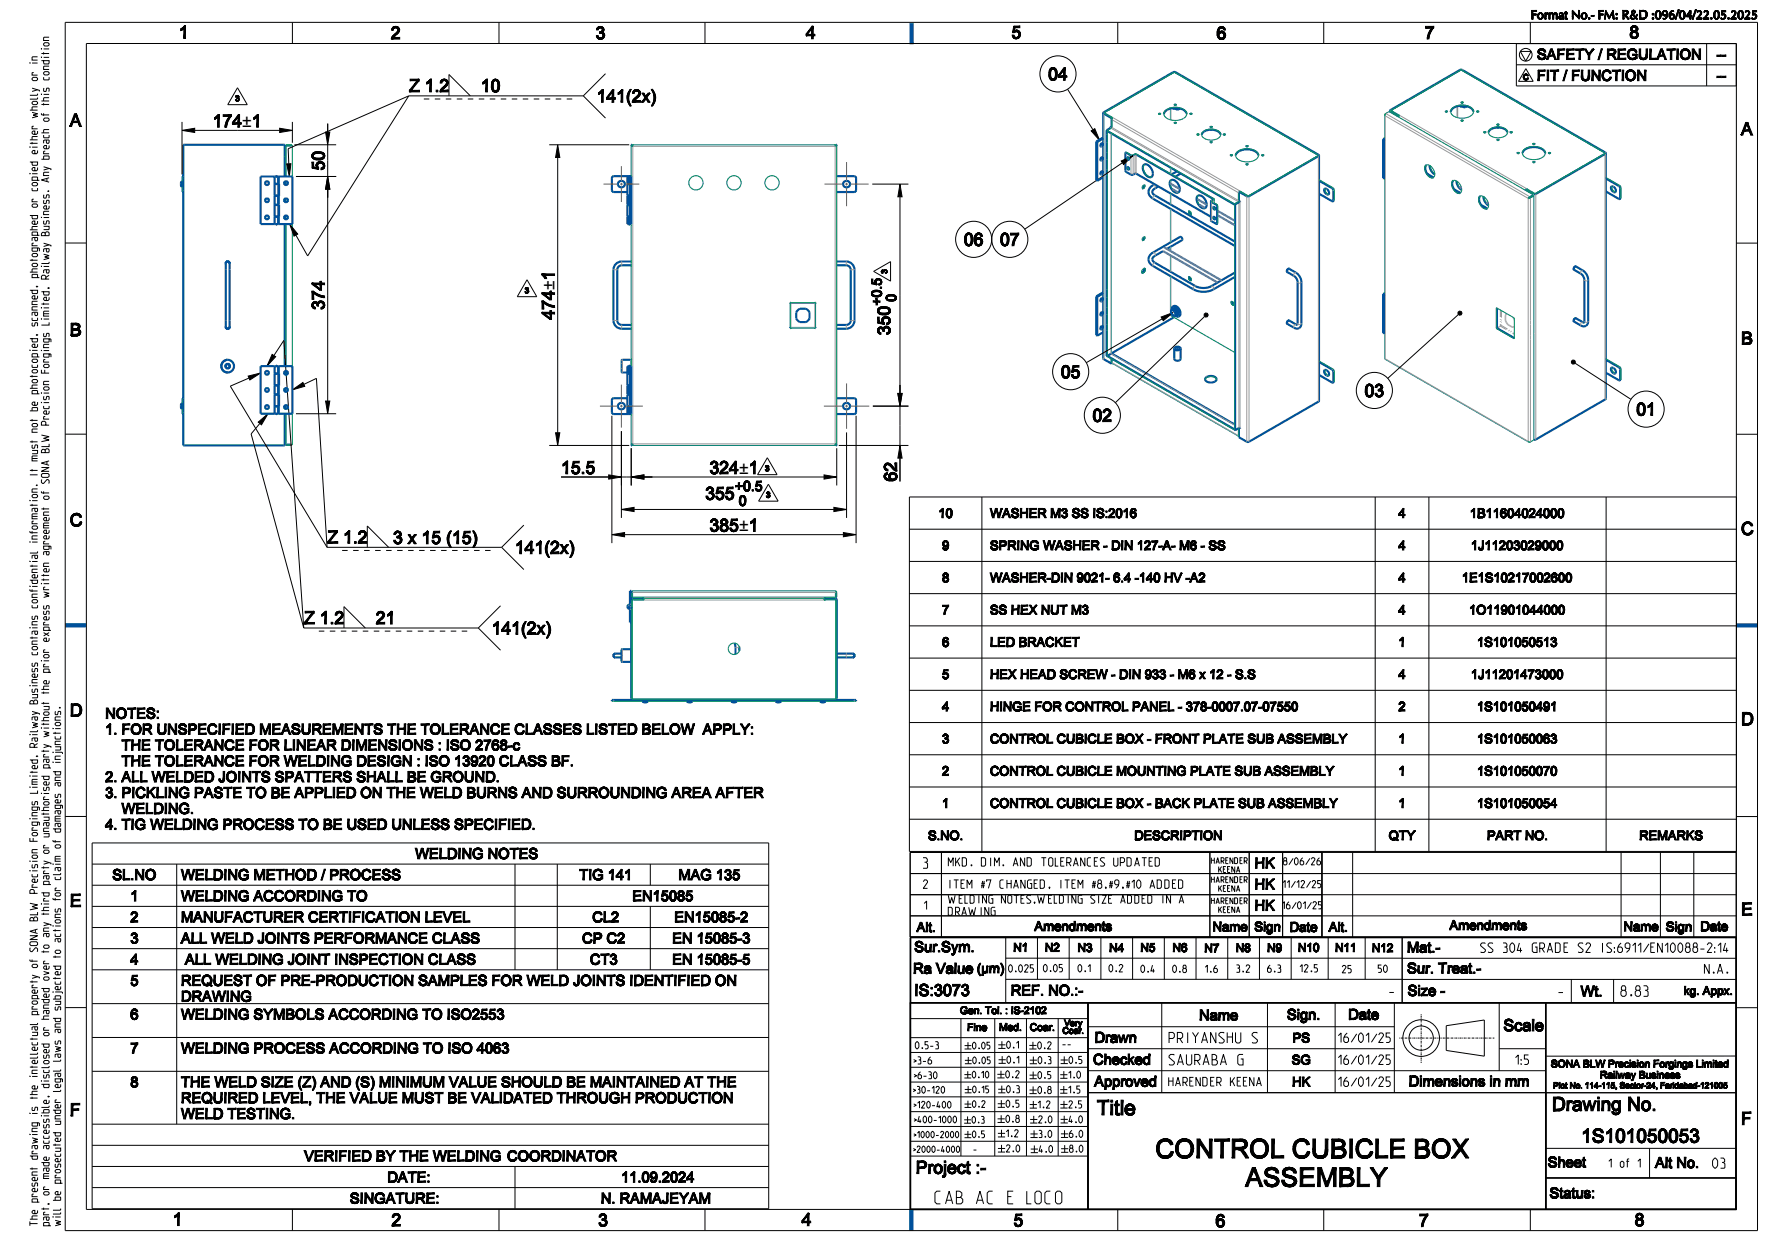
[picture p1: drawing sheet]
<svg xmlns="http://www.w3.org/2000/svg" width="420mm" height="297mm" viewBox="0 0 420 297" stroke-linecap="round" stroke-linejoin="round" font-family="sans-serif">
<defs><g id="words">
<g font-size="6.3">
<text x="273.7" y="273.8">CONTROL CUBICLE BOX</text>
<text x="296.3" y="280.6">ASSEMBLY</text>
</g>
<text font-size="4.9" x="256.6" y="263.6">Title</text>
<g font-size="4.5">
<text x="364.5" y="262.7">Drawing No.</text>
<text x="373.1" y="270.2">1S101050053</text>
</g>
<g font-size="4.2">
<text x="42.3" y="9.1">1</text>
<text x="92.4" y="9.2">2</text>
<text x="140.9" y="9.3">3</text>
<text x="190.6" y="9.2">4</text>
<text x="239.2" y="9.1">5</text>
<text x="287.7" y="9.3">6</text>
<text x="336.9" y="9.2">7</text>
<text x="385.3" y="9.1">8</text>
<text x="96.7" y="21.7">Z 1.2</text>
<text x="113.7" y="21.7">10</text>
<text x="247.9" y="19">04</text>
<text x="16.5" y="29.9">A</text>
<text x="141.1" y="24.2">141(2x)</text>
<text x="50.3" y="30.1">174±1</text>
<text x="411.7" y="32">A</text>
<text x="76.7" y="40.3" transform="rotate(-90 76.7 40.3)">50</text>
<text x="227.9" y="58.1">06</text>
<text x="236.5" y="58.1">07</text>
<text x="76.7" y="73.3" transform="rotate(-90 76.7 73.3)">374</text>
<text x="131.1" y="75.6" transform="rotate(-90 131.1 75.6)">474±1</text>
<text x="16.5" y="79.4">B</text>
<text x="210.5" y="79.3" transform="rotate(-90 210.5 79.3)">350</text>
<text x="411.7" y="81.5">B</text>
<text x="250.9" y="89.4">05</text>
<text x="322.7" y="93.8">03</text>
<text x="258.4" y="99.7">02</text>
<text x="387" y="98.2">01</text>
<text x="132.7" y="112">15.5</text>
<text x="167.8" y="112">324±1</text>
<text x="212.1" y="113.8" transform="rotate(-90 212.1 113.8)">62</text>
<text x="166.8" y="118.1">355</text>
<text x="16.5" y="124.4">C</text>
<text x="167.8" y="125.7">385±1</text>
<text x="77.4" y="128.5">Z 1.2</text>
<text x="92.9" y="128.6">3 x15 (15 )</text>
<text x="121.8" y="130.9">141(2x)</text>
<text x="411.7" y="126.5">C</text>
<text x="71.9" y="147.6">Z 1.2</text>
<text x="88.9" y="147.6">21</text>
<text x="116.3" y="150">141(2x)</text>
<text x="16.5" y="169.4">D</text>
<text x="411.7" y="171.5">D</text>
<text x="16.5" y="214.4">E</text>
<text x="411.7" y="216.5">E</text>
<text x="16.5" y="263.9">F</text>
<text x="411.7" y="266">F</text>
<text x="216.6" y="277.5">Project :-</text>
<text x="40.8" y="289.8">1</text>
<text x="92.6" y="289.9">2</text>
<text x="141.5" y="290">3</text>
<text x="189.6" y="289.8">4</text>
<text x="239.7" y="290">5</text>
<text x="287.5" y="290.1">6</text>
<text x="335.6" y="290">7</text>
<text x="386.6" y="289.9">8</text>
</g>
<g font-size="4.1">
<text x="57.3" y="30.1">±</text>
<text x="131.1" y="68.6" transform="rotate(-90 131.1 68.6)">±</text>
<text x="174.8" y="112">±</text>
<text x="174.8" y="125.7">±</text>
</g>
<text font-size="3.9" x="221" y="284.7">CAB AC E LOCO</text>
<g font-size="3.8">
<text x="216.2" y="235.5">IS:3073</text>
<text x="354.6" y="243.8">Scale</text>
</g>
<g font-size="3.5">
<text x="368" y="14.1">SAFETY / REGULATION</text>
<text x="405" y="14.1">--</text>
<text x="368" y="19.1">FIT / FUNCTION</text>
<text x="405" y="19.1">--</text>
<text x="24.9" y="169.9">NOTES:</text>
<text x="24.9" y="173.7">1. FOR UNSPECIFIED MEASUREMENTS THE TOLERANCE CLASSES LISTED BELOW</text>
<text x="167.2" y="173.7">APPLY:</text>
<text x="33.2" y="177.4">THE TOLERANCE FOR LINEAR DIMENSIONS : ISO 2768-c</text>
<text x="24.9" y="184.9">2. ALL WELDED JOINTS SPATTERS SHALL BE GROUND.</text>
<text x="33.2" y="181.2">THE TOLERANCE FOR WELDING DESIGN : ISO 13920 CLASS BF.</text>
<text x="24.9" y="188.7">3. PICKLING PASTE TO BE APPLIED ON THE WELD BURNS AND SURROUNDING AREA AFTER</text>
<text x="24.9" y="196.2">4. TIG WELDING PROCESS TO BE USED UNLESS SPECIFIED.</text>
<text x="33.2" y="192.4">WELDING.</text>
<text x="104.9" y="203.1">WELDING NOTES</text>
<text x="26.6" y="208.1">SL.NO</text>
<text x="42.8" y="208.1">WELDING METHOD / PROCESS</text>
<text x="136.5" y="208.1">TIG 141</text>
<text x="160.5" y="208.1">MAG 135</text>
<text x="296.7" y="205.3">HK</text>
<text x="30.7" y="213.1">1</text>
<text x="42.8" y="213.1">WELDING ACCORDING TO</text>
<text x="149.5" y="213.1">EN15085</text>
<text x="296.7" y="210.3">HK</text>
<text x="296.7" y="215.3">HK</text>
<text x="30.7" y="218.1">2</text>
<text x="42.8" y="218.1">MANUFACTURER CERTIFICATION LEVEL</text>
<text x="140.7" y="218.1">CL2</text>
<text x="159.4" y="218.1">EN15085-2</text>
<text x="30.7" y="223.1">3</text>
<text x="42.8" y="223.1">ALL WELD JOINTS PERFORMANCE CLASS</text>
<text x="137.6" y="223.1">CP C2</text>
<text x="158.4" y="223.1">EN 15085-3</text>
<text x="216.2" y="225.1">Sur.Sym.</text>
<text x="332.7" y="225.2">Mat.-</text>
<text x="30.7" y="233.1">5</text>
<text x="30.7" y="228.1">4</text>
<text x="42.8" y="233.1">REQUEST OF PRE-PRODUCTION SAMPLES FOR WELD JOINTS IDENTIFIED ON</text>
<text x="44.9" y="228.1">ALL WELDING JOINT INSPECTION CLASS</text>
<text x="139.7" y="228.1">CT3</text>
<text x="158.4" y="228.1">EN 15085-5</text>
<text x="215.9" y="230.2">Ra Value</text>
<text x="332.8" y="230.2">Sur. Treat.-</text>
<text x="42.8" y="236.8">DRAWING</text>
<text x="239" y="235.4">REF. NO.:-</text>
<text x="332.9" y="235.5">Size -</text>
<text x="373.8" y="235.6">Wt.</text>
<text x="30.7" y="241.1">6</text>
<text x="42.8" y="241.1">WELDING SYMBOLS ACCORDING TO ISO2553</text>
<text x="284" y="241.3">Name</text>
<text x="303.1" y="241.1">Sign.</text>
<text x="318.3" y="241.1">Date</text>
<text x="30.7" y="249.1">7</text>
<text x="42.8" y="249.1">WELDING PROCESS ACCORDING TO ISO 4063</text>
<text x="258.1" y="251.7">Checked</text>
<text x="258.6" y="246.5">Drawn</text>
<text x="30.7" y="257.1">8</text>
<text x="42.8" y="257.1">THE WELD SIZE (Z) AND (S) MINIMUM VALUE SHOULD BE MAINTAINED AT THE</text>
<text x="257.9" y="256.9">Approved</text>
<text x="330.7" y="256.9">Dimensions in mm</text>
<text x="42.8" y="260.8">REQUIRED LEVEL, THE VALUE MUST BE VALIDATED THROUGH PRODUCTION</text>
<text x="42.8" y="264.6">WELD TESTING.</text>
<text x="119.9" y="274.6">COORDINATOR</text>
<text x="129.5" y="274.6">VERIFIED BY THE WELDING</text>
<text x="149.7" y="279.6">11.09.2024</text>
<text x="365.3" y="276">Sheet</text>
<text x="389.3" y="276.1">Alt No. 03</text>
<text x="146.6" y="284.6">N. RAMAJEYAM</text>
<text x="364.5" y="283.3">Status:</text>
</g>
<g font-size="3.3">
<text x="211.9" y="70.3" transform="rotate(-90 211.9 70.3)">0</text>
<text x="208.5" y="72.3" transform="rotate(-90 208.5 72.3)">+0.5</text>
<text x="173.8" y="116.1">+0.5</text>
<text x="175.8" y="119.6">0</text>
<text x="218" y="205.3">3</text>
<text x="328.4" y="235.6">-</text>
<text x="368.4" y="235.6">-</text>
<text x="382.8" y="235.6">8.83</text>
<text x="276" y="251.8">SAURABA G</text>
<text x="276" y="246.6">PRIYANSHU S</text>
</g>
<g font-size="3.1">
<text x="221.8" y="122.4">10</text>
<text x="234.1" y="122.4">WASHER</text>
<text x="250.2" y="122.4">M3</text>
<text x="257.1" y="122.4">SS</text>
<text x="264" y="122.4">IS:2016</text>
<text x="330.6" y="122.4">4</text>
<text x="346.9" y="122.4">1B11604024000</text>
<text x="222.5" y="130">9</text>
<text x="234.1" y="130">SPRING</text>
<text x="250.2" y="130">WASHER</text>
<text x="266.3" y="130">-</text>
<text x="270.9" y="130">DIN</text>
<text x="280.2" y="130">127-A-</text>
<text x="330.6" y="130">4</text>
<text x="346.9" y="130">1J11203029000</text>
<text x="222.5" y="137.7">8</text>
<text x="234.1" y="137.7">WASHER-DIN</text>
<text x="259.4" y="137.7">9021-</text>
<text x="273.2" y="137.7">6.4</text>
<text x="282.5" y="137.7">-140</text>
<text x="330.6" y="137.7">4</text>
<text x="345.1" y="137.7">1E1S10217002600</text>
<text x="222.5" y="145.3">7</text>
<text x="234.1" y="145.3">SS</text>
<text x="241" y="145.3">HEX</text>
<text x="250.2" y="145.3">NUT</text>
<text x="330.4" y="145.3">4</text>
<text x="346.9" y="145.3">1O11901044000</text>
<text x="222.5" y="152.9">6</text>
<text x="234.1" y="152.9">LED</text>
<text x="243.3" y="152.9">BRACKET</text>
<text x="330.4" y="152.9">1</text>
<text x="346.2" y="152.9">1S101050513</text>
<text x="222.5" y="160.5">5</text>
<text x="234.1" y="160.5">HEX</text>
<text x="243.3" y="160.5">HEAD</text>
<text x="254.8" y="160.5">SCREW</text>
<text x="268.6" y="160.5">-</text>
<text x="273.2" y="160.5">DIN</text>
<text x="282.5" y="160.5">933</text>
<text x="291.7" y="160.5">-</text>
<text x="296.3" y="160.5">M6</text>
<text x="330.4" y="160.5">4</text>
<text x="343.9" y="160.5">1J11201473000</text>
<text x="222.5" y="168.1">4</text>
<text x="234.1" y="168.1">HINGE FOR CONTROL PANEL - 378-0007.07-07550</text>
<text x="330.4" y="168.1">2</text>
<text x="346.2" y="168.1">1S101050491</text>
<text x="222.5" y="175.8">3</text>
<text x="234.1" y="175.8">CONTROL</text>
<text x="252.5" y="175.8">CUBICLE</text>
<text x="270.9" y="175.8">BOX</text>
<text x="280.2" y="175.8">-</text>
<text x="284.8" y="175.8">FRONT</text>
<text x="298.6" y="175.8">PLATE</text>
<text x="312.4" y="175.8">SUB</text>
<text x="330.4" y="175.8">1</text>
<text x="346.2" y="175.8">1S101050063</text>
<text x="222.5" y="183.4">2</text>
<text x="234.1" y="183.4">CONTROL</text>
<text x="252.5" y="183.4">CUBICLE</text>
<text x="270.9" y="183.4">MOUNTING</text>
<text x="291.7" y="183.4">PLATE</text>
<text x="305.5" y="183.4">SUB</text>
<text x="314.7" y="183.4">ASSEMBLY</text>
<text x="330.4" y="183.4">1</text>
<text x="346.2" y="183.4">1S101050070</text>
<text x="222.5" y="191">1</text>
<text x="234.1" y="191">CONTROL</text>
<text x="252.5" y="191">CUBICLE</text>
<text x="270.9" y="191">BOX</text>
<text x="280.2" y="191">-</text>
<text x="284.8" y="191">BACK</text>
<text x="296.3" y="191">PLATE</text>
<text x="310.1" y="191">SUB</text>
<text x="330.4" y="191">1</text>
<text x="346.2" y="191">1S101050054</text>
<text x="217.9" y="198.6">S.NO.</text>
<text x="266" y="198.6">DESCRIPTION</text>
<text x="328.1" y="198.6">QTY</text>
<text x="349.7" y="198.6">PART</text>
<text x="361.2" y="198.6">NO.</text>
<text x="388.8" y="198.6">REMARKS</text>
<text x="216.8" y="220.3">Alt.</text>
<text x="244.6" y="220.1">Amendments</text>
<text x="286.7" y="220.2">Name</text>
<text x="296.6" y="220.2">Sign</text>
<text x="305" y="220.3">Date</text>
<text x="314.2" y="220.3">Alt.</text>
<text x="342.8" y="219.9">Amendments</text>
<text x="383.9" y="220.2">Name</text>
<text x="393.9" y="220.2">Sign</text>
<text x="402.1" y="220.1">Date</text>
<text x="231" y="230.1">(µm)</text>
<text x="305.9" y="246.5">PS</text>
<text x="305.9" y="251.7">SG</text>
<text x="305.9" y="256.9">HK</text>
</g>
<g font-size="2.9">
<text x="355.4" y="4.5">Format No.- FM: R&amp;D :096/04/22.05.2025</text>
<text x="346.2" y="225.2">SS 304 GRADE S2 IS:6911/EN10088-2:14</text>
<text x="402.3" y="230.2">N.A.</text>
<text x="315.7" y="246.5">16/01/25</text>
<text x="315.7" y="251.7">16/01/25</text>
<text x="357.4" y="251.7">1:5</text>
<text x="315.7" y="256.9">16/01/25</text>
</g>
<g font-size="2.8">
<text x="239.6" y="225">N1</text>
<text x="247.1" y="225">N2</text>
<text x="254.8" y="225.1">N3</text>
<text x="262.3" y="225.1">N4</text>
<text x="269.7" y="225">N5</text>
<text x="277.3" y="225.1">N6</text>
<text x="284.8" y="225.2">N7</text>
<text x="292.2" y="225.1">N8</text>
<text x="299.6" y="225.1">N9</text>
<text x="306.9" y="225">N10</text>
<text x="315.7" y="225.1">N11</text>
<text x="324.4" y="225.1">N12</text>
<text x="398.2" y="235.2">kg. Appx.</text>
</g>
<text font-size="2.7" x="276" y="256.8">HARENDER KEENA</text>
<g font-size="2.6">
<text x="223.9" y="204.8">MKD. DIM. AND TOLERANCES UPDATED</text>
<text x="218.2" y="210.1">2</text>
<text x="218.2" y="215.1">1</text>
<text x="223.9" y="210.1">ITEM #7 CHANGED, ITEM #8,#9,#10 ADDED</text>
<text x="380" y="276">1 of 1</text>
</g>
<g font-size="2.5">
<text x="223.9" y="213.6">WELDING NOTES,WELDING SIZE ADDED IN A</text>
<text x="223.9" y="216.4">DRAWING</text>
</g>
<g font-size="2.4">
<text x="8.9" y="93.1" transform="rotate(-90 8.9 93.1)">photocopied, scanned, photographed or copied either wholly or in</text>
<text x="11.6" y="100.5" transform="rotate(-90 11.6 100.5)">Precision Forgings Limited, Railway Business. Any breach of this conditi</text>
<text x="8.9" y="187.6" transform="rotate(-90 8.9 187.6)">Limited, Railway Business contains confidential information. It must not be</text>
<text x="11.6" y="197.9" transform="rotate(-90 11.6 197.9)">unauthorised party without the prior express written agreement of SONA BLW</text>
<text x="14.3" y="196.8" transform="rotate(-90 14.3 196.8)">damages and injunctions.</text>
<text x="223.4" y="239.8">Gen. Tol. : IS-2102</text>
<text x="228.2" y="243.8">Fine</text>
<text x="236" y="243.7">Med.</text>
<text x="242.9" y="243.7">Coar.</text>
<text x="362.3" y="252.4">SONA BLW Precision Forgings Limited</text>
<text x="376.2" y="255">Railway Business</text>
<text x="8.9" y="290.2" transform="rotate(-90 8.9 290.2)">The present drawing is the intellectual property of SONA BLW Precision Forgings</text>
<text x="11.6" y="290.2" transform="rotate(-90 11.6 290.2)">part, or made accessible, disclosed or handed over to any third party or</text>
<text x="14.3" y="290.2" transform="rotate(-90 14.3 290.2)">will be prosecuted under legal laws and subjected to actions for claim of</text>
</g>
<g font-size="2.3">
<text x="238.1" y="229.9">0.025</text>
<text x="246.4" y="229.8">0.05</text>
<text x="254.6" y="229.8">0.1</text>
<text x="262.1" y="229.8">0.2</text>
<text x="269.6" y="230">0.4</text>
<text x="277.2" y="230">0.8</text>
<text x="284.7" y="230">1.6</text>
<text x="292.2" y="229.9">3.2</text>
<text x="299.5" y="229.9">6.3</text>
<text x="307" y="229.9">12.5</text>
<text x="317.4" y="230">25</text>
<text x="325.9" y="229.9">50</text>
</g>
<g font-size="2.2">
<text x="302.7" y="209.9">11/12/25</text>
<text x="303.3" y="204.5">8/06/26</text>
<text x="302.7" y="214.9">16/01/25</text>
<text x="215.7" y="251.6">&gt;3-6</text>
<text x="216.1" y="248">0.5-3</text>
<text x="238.1" y="247.9">0.1</text>
<text x="238.1" y="251.4">0.1</text>
<text x="245.4" y="248.1">0.2</text>
<text x="245.5" y="251.5">0.3</text>
<text x="250.9" y="247.7">--</text>
<text x="252.8" y="251.5">0.5</text>
<text x="237.8" y="254.9">0.2</text>
<text x="245.5" y="255.1">0.5</text>
<text x="252.7" y="255">1.0</text>
<text x="237.9" y="261.8">0.5</text>
<text x="238" y="258.4">0.3</text>
<text x="245.5" y="258.6">0.8</text>
<text x="245.5" y="262">1.2</text>
<text x="252.7" y="258.5">1.5</text>
<text x="252.7" y="262">2.5</text>
<text x="237.9" y="265.4">0.8</text>
<text x="238" y="268.8">1.2</text>
<text x="245.6" y="265.6">2.0</text>
<text x="245.7" y="269">3.0</text>
<text x="252.8" y="265.5">4.0</text>
<text x="252.9" y="269">6.0</text>
<text x="238" y="272.4">2.0</text>
<text x="245.7" y="272.6">4.0</text>
<text x="252.9" y="272.5">8.0</text>
</g>
<g font-size="2.1">
<text x="250.7" y="244.4">Coar.</text>
<text x="251.3" y="242.6">Very</text>
<text x="229.8" y="248">0.05</text>
<text x="229.8" y="251.5">0.05</text>
<text x="215.7" y="255.1">&gt;6-30</text>
<text x="229.6" y="254.9">0.10</text>
<text x="215.4" y="258.5">&gt;30-120</text>
<text x="215.6" y="262">&gt;120-400</text>
<text x="229.6" y="258.4">0.15</text>
<text x="229.8" y="261.9">0.2</text>
<text x="215.6" y="265.5">&gt;400-1000</text>
<text x="229.7" y="265.6">0.3</text>
<text x="229.7" y="269">0.5</text>
<text x="230" y="272.5">-</text>
</g>
<g font-size="2">
<text x="361.5" y="257.4">Plot No. 114-115, Sector-24, Faridabad-121005</text>
<text x="215.6" y="269">&gt;1000-2000</text>
<text x="215.7" y="272.5">&gt;2000-4000</text>
</g>
<g font-size="1.9">
<text x="55.6" y="23.9">3</text>
<text x="360.2" y="18.9">C</text>
<text x="209.8" y="64.7" transform="rotate(-90 209.8 64.7)">3</text>
<text x="124.1" y="69.3">3</text>
<text x="180.9" y="111.4">3</text>
<text x="181.2" y="117.7">3</text>
</g>
<g font-size="1.8">
<text x="286.4" y="204.2">HARENDER</text>
<text x="286.4" y="208.7">HARENDER</text>
<text x="288" y="206.3">KEENA</text>
<text x="286.4" y="213.7">HARENDER</text>
<text x="288" y="210.8">KEENA</text>
<text x="288" y="215.8">KEENA</text>
</g>
</g></defs>
<path d="M336.1 239.8v11.5M330.9 245.5h22.5" fill="none" stroke="#000" stroke-width=".24" stroke-dasharray=".2 .2 .5 .2" stroke-linecap="butt"/>
<g fill="none" stroke="#000" stroke-width=".24">
<path d="M15.4 5.3h400.2v285.7h-400.2zM20.4 10.3h390.2v275.7h-390.2zM69.1 5.3v5M118 5.3v5M143.2 17.4l-5.3 5.3M166.7 5.3v5M264.3 5.3v5M313 5.3v5M358.6 15.3h52M359.5 12.2h2.6l-1.3 2.2zM360.8 16.2l1.8 3h-3.5zM361.9 5.3v5"/>
<path d="M363.6 13.2l.3 .1zM363.6 13.2l.3 .1-.3 .1zM363.6 13.4h.4zM363.6 13.4h.4l-.3 .1zM363.7 13.5h.3zM363.7 13.5l.3 .1zM363.7 13.6h.4zM363.7 12.1h.4zM363.7 12.2l.3-.1zM363.7 12.1h.3zM363.7 12.2l.3 .1zM363.7 12.3h.4z"/>
<path d="M363.7 12.1l.4-.1zM363.7 12.4h.4zM363.7 16.6h1.7l-1.3 .3zM363.7 16.6l.4 .3-.4 2.2zM363.7 12.5h.5zM363.7 12.5l.4-.1zM363.7 13.7h.4zM363.7 13.7h.5zM363.8 12l.4-.1zM363.8 12h.3zM363.8 12.5h.5zM363.8 12.5h.4z"/>
<path d="M363.8 12.5h.6zM363.8 11.9h.6zM363.8 11.9l.8-.1zM363.8 11.9h.5zM363.8 11.9h.4zM363.8 13.8h.6zM363.8 13.8l.5-.1zM363.8 13.8h.7zM363.8 12.6h.7zM363.8 12.6h.6zM363.8 12.6h.8zM363.9 11.8h1.4z"/>
<path d="M363.9 11.8h.7l-.8 .1zM363.9 12.7l.9-.1zM363.9 12.7h1zM363.9 13.9l1.5-.1zM363.9 13.9l.9-.1zM363.9 13.9l.8-.1zM363.9 13.9h1.4zM363.9 11.7h1.3zM364 12.7h1.1zM364 14l1.3-.1zM364 14h1.2zM364 11.7l1.1-.1z"/>
<path d="M364 11.7h1.2zM364.1 12.8h1.1zM364.1 16.9l1.3-.3v.3zM364.1 17.9l1.1-.3v.3zM364.1 17.6h1.1l-1.1 .3zM364.1 17.6l-.4 1.5zM364.1 16.9l-.4 2.2zM364.1 17.9v1.2h-.4zM364.1 14h1.1zM364.1 14h1zM364.1 11.6h.8zM364.1 11.6h1z"/>
<path d="M364.2 14.1l.9-.1zM364.2 11.6h.6zM364.2 11.6h.7zM364.2 12.9l1-.1zM364.3 11.6h.4zM364.3 11.6h.5zM364.4 14.1l.7-.1zM364.4 14.1h.5zM364.4 12.9h.9zM364.4 11.6h.3zM364.5 14.1h.4zM364.5 14.1h.3z"/>
<path d="M364.5 12.9h.9zM364.6 11.8h.7zM364.7 13l.7-.1zM364.7 11.9l.6-.1zM364.8 13h.7zM364.8 13.8h.6zM364.8 11.9h.6zM364.9 13.8h.5zM364.9 13h.6zM364.9 14.1l.2-.1zM364.9 11.9h.5zM365 13.1l.5-.1z"/>
<path d="M365 13.8l.5-.1zM365 12h.4zM365 13.7h.5zM365.1 12l.4 .1zM365.1 13.7h.4zM365.1 13.1h.4zM365.1 12.1l.4 .1zM365.1 13.1l.4 .1zM365.1 13.6h.4zM365.2 12.2l.3 .1zM365.2 13.2l.4 .1zM365.2 13.3l.4 .1z"/>
<path d="M365.2 13.5h.4zM365.2 13.5l.3 .1h-.3zM365.2 13.4h.4zM365.2 13.4l.4 .1zM365.9 16.6h.3l-.3 2.5zM366.2 16.6v2.5h-.3zM366.4 13.3l-.3 .8h-.3zM366.4 13.3l.9-.3 .1 .3zM366.5 13h.8l-.9 .3zM366.5 13l-.7 1.1zM366.6 16.6h2l-2 .3zM366.6 16.9l2-.3-1.2 .3z"/>
<path d="M366.7 11.6h.4l-.2 .2zM366.7 11.6l.2 .2-1.1 2.3zM366.7 12.3l-.9 1.8zM366.8 12.1l-1 2zM366.9 11.8l-1.1 2.3zM367.1 11.6l-.2 .3zM367.1 11.6l-.1 .5zM367.1 11.6l-.1 .6zM367.1 11.6v.8zM367.1 11.6l.2 1.4-.2-.6zM367.1 11.6l.3 1.7zM367.1 11.6l.6 2.5z"/>
<path d="M367.1 11.6l1 2.5h-.4zM403.6 10.3v10M410.6 10.3h-52v10h52M43 30.8l3-.5v1zM43 28.8v12.5M46 30.8h20.1M56.2 20.8l2.3 4h-4.6zM66.1 30.3l3 .5-3 .5zM67.8 38.8l1-.1-.4 3zM69.1 28.8v5M69.6 34.2h9.9M77 31.2h1l-.5 3z"/>
<path d="M77.5 29.2v2M77.5 34.2v7.5M96.7 22.7h41.2M96.7 22.7l-28.5 12.5 .1 3.5M96.7 22.7l-23.9 37.8-2.8-4.9M100.2 23.4h1.3M102.8 23.4h1.3M105.4 23.4h1.3M106.2 22.7v-5.1l5 5.1M108 23.4h1.3M110.6 23.4h1.3M113.2 23.4h1.3"/>
<path d="M115.8 23.4h1.3M118.4 23.4h1.3M121 23.4h1.3M123.6 23.4h1.3M126.2 23.4h1.3M128.8 23.4h1.3M129.9 34.2h18.9M131.4 23.4h1.3M131.9 34.2l.5 3h-1zM131.9 37.2v65.1M134 23.4h1.3M137.9 22.7l5.3 5.2"/>
<path d="M154.5 22.1l.3-.2 .1 .3zM154.5 22.1l.4 .1-.3 .2zM154.5 24.1l.4-.2-.1 .3zM154.6 22.4l.3-.2v.2zM154.6 22.4h.3l-.3 .1zM154.6 23.9l.4-.2-.1 .2zM154.6 23.9h.3l-.4 .2zM154.6 22.5l.3-.1 .1 .2zM154.6 22.5l.4 .1-.3 .1zM154.6 23.6l.4-.2v.3zM154.6 23.6l.4 .1-.4 .2zM154.7 22.7l.3-.1v.3z"/>
<path d="M154.7 22.7l.3 .2h-.3zM154.7 22.9h.3l-.3 .2zM154.7 23.4l.4-.3-.1 .3zM154.7 23.4h.3l-.4 .2zM154.7 23.1l.3-.2 .1 .2zM154.7 23.1h.4l-.4 .3zM252.5 21.1l6 9.6M258.1 31l.8-.6 1.2 2.8zM265.2 38.1l2.7-1.3-2.2 2.1zM265.4 38.5l-23.1 15.7M266.8 39.6l.2 .3M266.8 37.2l.2 .4"/>
<path d="M274 27h.4M277.7 24.9h.4M277.8 29.1h.1M277.8 29.1l.3 .1M281.4 27h.4M283.1 31.9h.4M286.2 30.1h.4M286.2 33.7h.4M289.3 31.9h.4M291 36.8h.4M294.7 34.7h.4M294.7 39h.4"/>
<path d="M298.4 36.8h.4M341.9 26.5h.4M345.6 24.3h.4M345.6 28.6h.4M349.3 26.5h.4M350.9 31.4h.4M354 29.6h.5M354 33.2h.5M357.2 31.4h.4M358.8 36.3h.4M362.5 34.1h.4M362.5 38.4h.4"/>
<path d="M366.2 36.3h.4M15.4 57.5h5M68.5 53l1.9 2.3-.9 .5zM70 41.7h9.5M77.5 41.7l.5 3h-1zM77.5 44.7v50.1M206.3 43.5h8.5M212.8 43.5l.5 3h-1zM212.8 46.5v46.5M281.3 49.9a.55 .55 0 0 0 .4 .8M287.2 51.3l.2 .4M287.2 49l.2 .3"/>
<path d="M410.6 57.5h5M124.6 66.2l2.3 4h-4.6zM206.6 64.2l4-2.3v4.6zM209.9 70.7l.1 .4zM211.5 70.8l.1 .3zM211.6 70.7v.4zM270.1 64.5h.1M270.2 64.5h.1M270.6 63.5a.76 .76 0 0 1-.4 1M274.6 75l2.8-1.1-2.3 1.9zM274.8 75.4l-17.9 10.4M281.3 65.5a.55 .55 0 0 0 .4 .7"/>
<path d="M284.8 74.3l.3-.3 .4 .1 .2 .4-.2 .4-.4 .1-.3-.3zM284.9 74.8l-21.1 20.4M291.4 71.3a.55 .55 0 0 0 .4 .7M344.8 73.8l.3-.2 .5 .1 .2 .3-.2 .4-.5 .1-.3-.2zM344.9 74.4l-16.7 15.1M53.3 86.7a.6 .6 0 0 1 .5-.7 .6 .6 0 0 1 .6 .6 .6 .6 0 0 1-.7 .6M58.7 88.9l2.9-.7-2.5 1.7zM58.9 89.4l-4.4 1.9 22.8 38.1M61.1 99.8l2.3-2-1.6 2.7zM64.4 83.8l.8 .5-2.1 2.3zM64.8 84.1l2.3-3.6 4.7 68M69.1 92.2l2.5-1.8 .5 .9z"/>
<path d="M70 97.8h9.5M71.8 90.9l3-1.4 2.5 39.9M77 94.8h1l-.5 3zM144.7 98.3v30.1M202.5 98.3v30.1M206.4 96h8.4M212.3 93h1l-.5 3zM212.8 96v9.3M278.1 82.3a.38 .38 0 0 1 .5-.2 .38 .38 0 0 1 .2 .5h-.6l-.2-.1zM371.6 85.4l.4-.3 .4 .1 .2 .4-.2 .4-.4 .1-.4-.3zM372.5 85.9l13.2 8.5M15.4 102.7h5"/>
<path d="M61.5 100.1l-2.1 2.5 12.4 45.9M129.9 105.3h18.9M131.4 102.3h1l-.5 3zM132.7 112.8h11.3M144 112.3l3 .5-3 .5zM147 112.8h2.3M147 102v20.5M149.3 112.8l3-.5v1zM149.3 106v8.8M152.3 112.8h42.6M181.5 108.2l2.3 4h-4.6zM181.7 114.5l2.3 4h-4.6z"/>
<path d="M194.9 112.3l3 .5-3 .5zM197.2 120l3 .5-3 .5zM197.9 106v8.8M198.4 105.3h16.4M200.2 102.3v20.2M212.8 105.3l.5 3h-1zM215.1 117.5h195.5v83.8h-195.5zM232.2 117.5v83.8M325.2 117.5v83.8M337.9 117.5v83.8M379.8 117.5v83.8M410.6 102.7h5"/>
<path d="M77.3 129.4h41.3M80.9 130.2h1.3M83.5 130.2h1.3M86.1 130.2h1.3M86.9 129.4v-5l5 5M88.7 130.2h1.3M91.3 130.2h1.3M114.7 130.2h1.3M118.6 129.4l5.3 5.3M123.9 124.2l-5.3 5.2M135.2 128.8l.3-.1 .1 .2zM135.2 128.8l.4 .1-.4 .2z"/>
<path d="M135.2 130.9l.4-.2-.1 .2zM135.2 129.1l.4-.2v.3zM135.2 129.1l.4 .1-.3 .1zM135.3 130.6l.4-.2-.1 .3zM135.3 130.6l.3 .1-.4 .2zM135.3 129.3l.3-.1 .1 .2zM135.3 129.3l.4 .1-.4 .1zM135.3 130.4l.4-.3v.3zM135.3 130.4h.4l-.4 .2zM135.3 129.5l.4-.1v.2zM135.3 129.5l.4 .1-.4 .1zM135.3 129.7l.4-.1-.3 .3z"/>
<path d="M135.3 130.1l.4-.2v.2zM135.3 130.1h.4l-.4 .3zM135.4 129.9l.3-.3v.3zM135.4 129.9h.3l-.4 .2zM144.7 126.4l3-.5v1zM147 120.5l3-.5v1zM147.7 126.4h51.8M150 120.5h47.2M199.5 125.9l3 .5-3 .5zM215.1 132.8h195.5M215.1 125.1h195.5M248.6 120.2h.4l-.1 .4z"/>
<path d="M248.8 129.8l.1 .2h-.3zM248.9 120.6l.6 1.2v.6zM249 120.2l.5 1.6-.6-1.2zM249.2 127.8h.3l-.6 1.5zM249.5 127.8l-.6 1.6zM249.5 127.8l-.7 1.7zM249.5 127.8l-.7 1.8zM249.5 127.8l-.7 2zM249.5 127.8l-.6 2.2-.1-.2zM255.6 121.7l.3 .1zM255.6 121.8h.3zM255.7 121.9h.3z"/>
<path d="M255.7 121.9l.3 .1zM255.7 122h.3zM255.7 120.7h.3zM255.7 120.8l.3-.1zM255.7 120.8h.3zM255.7 120.9h.3zM255.7 120.7l.4-.1zM255.7 121h.4zM255.7 122.1h.4zM255.8 120.6l.4-.1zM255.8 120.6h.3zM255.8 121.1h.4z"/>
<path d="M255.8 121.1l.4-.1zM255.8 121.1h.5zM255.8 120.5h.6zM255.8 120.5h.7zM255.8 120.5h.5zM255.8 120.5h.4zM255.8 122.2h.6zM255.8 122.2h.5zM255.8 122.2l.4-.1zM255.8 121.1h.6zM255.8 121.1h.7zM255.8 120.4h1.3z"/>
<path d="M255.8 120.4l.7 .1zM255.9 121.2h.7zM255.9 121.2h.9zM255.9 122.3l1.3-.1zM255.9 122.3l.8-.1zM255.9 122.3l.7-.1zM255.9 122.3l.6-.1zM255.9 122.3h1.2zM255.9 120.4l1.1-.1zM255.9 120.4h1.2zM255.9 121.2l1 .1zM255.9 122.3h1.1z"/>
<path d="M256 120.3h.9zM256 120.3h1zM256 121.3h1zM256 122.4l1-.1zM256 122.4h1zM256.1 120.3l.7-.1zM256.1 120.3h.8zM256.1 121.3h1zM256.1 122.4h.9zM256.2 120.2h.5zM256.2 120.2h.6zM256.2 121.4l.9-.1z"/>
<path d="M256.3 120.2h.3zM256.3 120.2h.4zM256.3 122.4h.7zM256.3 122.4h.5zM256.3 121.4h.8zM256.4 120.2h.2zM256.4 122.4h.4zM256.4 122.4h.2zM258.1 137.6l1.4-.2zM258.1 137.7l1.4-.3v.3zM258.1 137.5l1.4-.1zM258.1 137.5l.4-.2z"/>
<path d="M258.1 136.1l.3-.1zM258.1 136l.4-.1zM258.1 136h.3zM258.1 136h.3l-.3 .1zM258.2 137.3l.4-.1zM258.2 137.3h.4zM258.2 137.3h.3l-.4 .2zM258.2 135.8h.4zM258.2 135.8l.5-.1zM258.2 135.8h.3zM258.2 135.8l.3 .1-.4 .1zM258.3 135.7h.5z"/>
<path d="M258.3 135.7l1-.1zM258.3 135.7h.4zM258.3 135.7h.4l-.5 .1zM258.3 137.2l.4-.1zM258.3 137.2h.3l-.4 .1zM258.3 135.6h.9zM258.3 135.6h1zM258.3 135.6h1l-1 .1zM258.3 137.1h.5zM258.3 137.1h.4zM258.4 137h.5zM258.4 137l.4 .1z"/>
<path d="M258.4 135.6l.7-.1zM258.4 135.6h.8zM258.5 136.9h.5zM258.6 135.5h.4zM258.6 135.5h.5zM258.6 136.9l.5-.1zM258.7 135.5h.3zM258.7 136.8l.5-.1zM258.8 136.7h.4zM258.8 135.7l.5-.1zM258.9 136.6h.4zM262.2 122.3l1.4-.2z"/>
<path d="M262.2 122.4l1.4-.3v.3zM262.2 122.2l1.4-.1zM262.2 122.2l.4-.1zM262.2 120.9l.3-.1zM262.2 120.7h.4zM262.2 120.7h.3zM262.2 120.7l.3 .1-.3 .1zM262.3 122.1l.4-.1zM262.3 122.1h.3l-.4 .1zM262.3 120.6l.4-.1zM262.3 120.6h.3zM262.3 120.6l.3 .1h-.4z"/>
<path d="M262.4 120.5h.5zM262.4 120.5l1-.1zM262.4 120.5h.4zM262.4 120.5h.3l-.4 .1zM262.4 121.9h.4zM262.4 121.9l.3 .1-.4 .1zM262.4 120.4l.9-.1zM262.4 120.4h1zM262.4 120.4h1l-1 .1zM262.4 121.9l.5-.1zM262.5 121.8l.5-.1zM262.5 120.3h.7z"/>
<path d="M262.5 120.3h.8zM262.6 121.7l.5-.1zM262.6 121.7h.4l-.5 .1zM262.6 120.3l.5-.1zM262.6 120.3h.6zM262.7 121.6l.5-.1zM262.8 120.2h.3zM262.8 121.5l.5-.1zM262.9 121.5l.4-.1zM262.9 120.5l.5-.1zM263 121.4h.4zM263 120.5l.4-.1z"/>
<path d="M263 121.3h.4zM263 121.3l.4 .1zM263.1 121.3l.4-.1zM263.1 120.5h.4zM263.1 121.2h.4zM263.2 121.2h.3zM263.2 121.1h.3zM263.2 121.1l.3 .1zM263.2 120.6h.4zM263.2 121.1l.4-.1zM263.3 120.6h.3zM263.3 120.7h.3z"/>
<path d="M263.3 121h.3zM263.3 120.9l.3-.1zM263.3 120.9l.3 .1zM263.3 120.8l.3-.1v.1zM263.3 120.8h.3zM265.2 127.8h.3l-.3 2.2zM265.5 127.8v2.2h-.3zM266 127.8h.4l-.4 2.2zM266.4 127.8l1.1 1.8-1.2-1.2zM266.4 127.8l-.4 2.2zM267.5 127.8h.3l-.3 1.8zM267.8 127.8l-.3 2.2z"/>
<path d="M267.8 127.8v2.2h-.3zM269.2 128.4l.5-.1zM269.2 128.7l.3-.2zM269.2 128.7l.4-.3zM269.2 128.4h.4l-.4 .3zM269.3 128.4l.4-.1zM269.4 128.3l.6-.5zM269.4 128.3l.6-.5-.3 .5zM269.5 128.2l.5-.4zM269.6 128.1l.4-.3zM269.7 128l.3-.2zM269.8 127.9l.2-.1z"/>
<path d="M269.8 127.8h.2zM270 127.8l-.3 2.2v-1.7zM270 127.8v2.2h-.3zM271.1 137.1l1.5-.2zM271.1 137.1l1.2-.2zM271.1 137.1l.2-.2h.7zM271.1 137.1l1.5-.2-.6 .2zM272 135.9l-.7 1h-.2zM272 137.1l.6-.2zM272 137.1h.3l-.3 .6zM272.1 135.5h.2l-1.2 1.4zM272.3 135.5l-1.2 1.4z"/>
<path d="M272.3 135.5l-.3 1.4v-1zM272.3 135.5v1.4h-.3zM272.3 137.1l.3-.2v.2zM272.3 137.1v.6h-.3zM279.1 127.8h.4l-.1 .4zM279.1 127.8l.3 .4-.3 1.8zM279.4 128.2v1.8h-.3zM279.4 128.2l.6 1.2v.6zM279.5 127.8l.5 1.6-.6-1.2zM280.4 136.8h.9l-.9 .2zM280.4 137l.9-.2v.2zM281.9 137l-.2 .7h-.3z"/>
<path d="M282 136.7l-.6 1zM282.2 135.5l.1 .2-.9 2zM282.2 136.1l-.8 1.6zM282.3 135.9l-.9 1.8zM282.3 135.7l-.9 2zM71.8 148.5h41.3M75.4 149.2h1.3M78 149.2h1.3M80.6 149.2h1.3M81.3 148.5v-5.1l5.1 5.1M83.2 149.2h1.3M85.8 149.2h1.3"/>
<path d="M88.4 149.2h1.3M91 149.2h1.3M93.6 149.2h1.3M96.2 149.2h1.3M98.8 149.2h1.3M101.4 149.2h1.3M104 149.2h1.3M106.6 149.2h1.3M109.2 149.2h1.3M113.1 148.5l5.3 5.3M118.4 143.2l-5.3 5.3M129.7 147.9l.3-.2v.3z"/>
<path d="M129.7 147.9l.3 .1-.3 .2zM129.7 149.9l.4-.2-.1 .3zM129.7 148.2l.3-.2 .1 .2zM129.7 148.2h.4l-.3 .2zM129.8 149.7l.4-.2-.1 .2zM129.8 149.7h.3l-.4 .2zM129.8 148.4l.3-.2 .1 .3zM129.8 148.4l.4 .1-.4 .1zM129.8 149.4l.4-.2v.3zM129.8 149.4l.4 .1-.4 .2zM129.8 148.6l.4-.1v.2zM129.8 148.6l.4 .1h-.4z"/>
<path d="M129.8 148.7h.4l-.4 .2zM129.8 149.2l.4-.3v.3zM129.8 149.2h.4l-.4 .2zM129.8 148.9l.4-.2v.2zM129.8 148.9h.4l-.4 .3zM215.1 155.6h195.5M215.1 148h195.5M215.1 140.4h195.5M239.3 143.1h.3l-.3 2.2zM239.6 144h1.1l-1.1 .2zM239.6 144l-.3 1.3zM239.6 143.1v.9l-.3 1.3z"/>
<path d="M239.6 144.2v1.1h-.3zM239.6 144.2l1.1-.2v.2zM241.1 152.9h1.2zM241.1 152.9h1.3zM241.1 152.9l1.3-.1zM241.1 152.9l1.4-.1zM241.1 152.9l1.5-.1zM241.1 152.9l1.5-.2zM241.1 152.9l1.1-.3zM241.1 152.9l1-.3zM241.1 152.9l.9-.3zM241.1 152.9l.3-.3h.5z"/>
<path d="M241.1 150.7h.8l-.5 .3zM241.1 152.9h1.1zM241.4 151l1.1-.1zM241.4 151.9h1.2zM241.4 151.9l1.1-.1zM241.4 151.9l1-.1zM241.4 151.9l1-.2zM241.4 151.9l1.1-.2zM241.4 151.9l.7-.3zM241.4 151.9l.6-.3zM241.4 151l1-.2zM241.4 151l.9-.2z"/>
<path d="M241.4 151l.8-.3zM241.4 151l.6-.3zM241.8 159.2h1.1l-1.1 .3zM241.8 159.5l1.1-.3v.3zM241.8 151l.7-.1zM241.9 151.9h.7zM241.9 151l.6-.1zM241.9 152.9h.3zM242 151.9h.6zM242 151h.6zM242 152.9h.2zM242.1 151.9h.5z"/>
<path d="M242.1 151.6h.4zM242.1 151h.5zM242.2 151h.4zM242.2 151.9h.4zM242.2 152.6h.5zM242.2 151.6l.4-.1zM242.2 151.9h.5zM242.3 151.5h.3zM242.3 152l.4-.1zM242.3 151.1l.3-.1zM242.3 151.1h.3zM242.3 152h.4z"/>
<path d="M242.3 152.6h.4zM242.3 151.5l.3-.1zM242.4 151.2h.2zM242.4 151.2l.3 .1zM242.4 151.4l.2-.1zM242.4 151.4h.2zM242.4 151.3h.3zM242.4 151.3h.2zM242.4 152h.3zM242.4 152.5h.3zM242.4 152.1h.3zM248.6 143.1h.3l-.3 1.3z"/>
<path d="M248.6 144.5l.3-.1zM248.6 144.4h.3l-.3 .1zM248.6 144.5l.3 .1zM248.6 144.5l.3 .1-.3 .1zM248.6 144.7h.3zM248.6 144.7h.3l-.3 .1zM248.6 144.8h.3zM248.6 144.8h.4zM248.7 144.9h.3zM248.7 144.9h.4zM248.7 145h.4zM248.7 145h.5z"/>
<path d="M248.8 145.1h1.3zM248.8 145.1l.8-.1zM248.8 145.1l.6-.1zM248.8 145.1l.5-.1zM248.9 145.2l1.2-.1zM248.9 145.2h1.1zM248.9 143.1v1.3h-.3zM249 145.2h1zM249 145.2l.9 .1zM249.1 145.3h.8zM249.2 145.3h.7zM249.2 145.3h.5z"/>
<path d="M253 158.6h.6zM253 158.6h.7zM253 158.6h.5zM253.1 158.5h1.2zM253.2 158.4h1zM253.2 158.4l1.1 .1zM253.4 158.4l.7-.1zM253.4 158.4h.8zM253.5 158.3h.4zM253.5 158.3h.6zM253.6 158.3h.3zM253.7 158.6l.6-.1z"/>
<path d="M253.9 158.6h.5zM254 158.6h.4zM267.1 158.3h.3l-.3 2.2zM267.4 158.3v2.2h-.3zM267.9 158.3h.3l-.3 2.2zM268.2 158.8v1.7h-.3zM268.2 158.3l1.1 1.7-1.1-1.2zM268.2 158.3l-.3 2.2zM269.3 158.3h.3l-.3 1.7zM269.6 158.3l-.3 2.2zM269.6 158.3v2.2h-.3zM271 158.5h1z"/>
<path d="M271 158.5h.9zM271 159.6h.9zM271.1 159.7l.8-.1zM271.1 159.7h.7zM271.2 158.4h.6zM271.2 158.4l.7 .1zM271.2 159.7h.6zM271.2 159.7h.5zM271.3 158.4h.4zM271.3 158.4l.3-.1zM271.3 158.4h.5zM271.3 159.8l.4-.1z"/>
<path d="M271.4 158.3h.2zM271.6 158.6l.4-.1zM271.6 159.5h.4zM271.7 158.6l.3-.1zM271.7 158.6h.4zM271.7 159.5l.6-.1zM271.8 159.5l.5-.1zM271.8 158.6l.3 .1zM271.9 158.7h.2zM271.9 158.8h.3zM271.9 159.3l.4-.1v.2zM271.9 159.3l.4 .1z"/>
<path d="M271.9 160l.3-.1zM271.9 158.8l.3 .1zM271.9 159.3l.4-.1zM271.9 159.9l.3-.1v.1zM271.9 159.9h.3zM272 158.9h.2zM272 159.2l.2-.2 .1 .2zM272 159.2h.3zM272 159l.2-.1v.1zM272 159h.2zM272 159.7l.3-.1-.1 .2zM272 159.7l.2 .1-.3 .1z"/>
<path d="M272 159.5l.3-.1zM272 159.5l.3-.1v.2zM272 159.5l.3 .1-.3 .1zM281.2 159.2l.2-.1v.2zM281.2 159.2l.2 .1-.2 .1zM281.2 159.4l.2-.1v.1zM281.2 159.5l.5-.1zM281.2 159.4h.2l-.2 .1zM281.2 159.5h.4zM281.2 159.6l.4-.1zM281.2 159.5h.4l-.4 .1zM281.2 159.6h.3z"/>
<path d="M281.2 159.8l.3-.2zM281.2 159.6h.3l-.3 .2zM281.2 159.8l.2-.1zM281.2 159.8h.2zM281.2 159.9l.2-.1zM281.2 159.9h.2zM281.2 159.1l.3-.1-.1 .1zM281.2 159.1h.2l-.2 .1zM281.2 159l.3-.1zM281.2 159h.3zM281.2 160l.2-.1zM281.2 160h.3z"/>
<path d="M281.2 158.8h.4zM281.2 158.8h.3zM281.2 158.8l.3 .1-.3 .1zM281.3 158.8l.3-.1zM281.3 158.8h.3zM281.3 158.7l.4-.1zM281.3 158.7l.5-.1zM281.3 158.7h.3zM281.4 158.6h.5zM281.4 158.6h.4zM281.4 158.5h1zM281.4 158.5l.5 .1z"/>
<path d="M281.4 159.4h.5zM281.4 159.4h.4zM281.5 159.3l.4 .1zM281.5 159.3h.9zM281.5 158.5l.8-.1zM281.5 158.5h.9zM281.5 159.3l.8-.1zM281.6 158.4h.6zM281.6 158.4h.7zM281.6 159.2h.6zM281.6 159.2h.7zM281.7 159.2h.5z"/>
<path d="M281.7 158.4l.4-.1zM281.7 158.4l.2-.1zM281.7 158.4h.5zM281.7 159.2l.4-.1zM281.8 159.1h.3zM281.9 158.3h.2zM281.9 159.1h.2zM281.9 159.4l.5-.1zM290.3 159.6h.8l-.8 .3zM290.3 159.9l.8-.3v.3zM292.4 158.5h1.2zM292.4 158.5h1.3z"/>
<path d="M292.5 158.5l1.1-.1zM292.5 158.5h1.1zM292.6 158.4h.9zM292.6 158.4h1zM292.6 158.4l.8-.1zM292.7 158.3h.6zM292.7 158.3h.7zM292.8 158.3h.4zM292.8 158.3h.5zM292.9 158.3h.3zM295.1 159.8l.3 .1zM295.1 159.9h.3z"/>
<path d="M295.2 158.8h.3zM295.2 158.9l.3-.1zM295.2 158.9h.3zM295.2 159h.3zM295.2 158.8l.3-.1zM295.2 159.1h.4zM295.2 159.1h.3zM295.2 158.7l.4-.1zM295.2 158.7h.4zM295.2 158.7h.3zM295.2 159.2h.5zM295.2 159.2l.4-.1z"/>
<path d="M295.3 158.6h.3zM28.8 174.9h2l-2 .3zM28.8 175.2l2-.3-1.2 .3zM28.8 178.7h2l-2 .3zM28.8 179l2-.3-1.2 .3zM29.6 175.2l1.2-.3zM29.6 175.2h.4l-.4 2.2zM29.6 179l1.2-.3zM29.6 179h.4l-.4 2.2zM30 175.2l.8-.3v.3zM30 175.2v2.2h-.4zM30 179l.8-.3v.3z"/>
<path d="M30 179v2.2h-.4zM31.1 174.9h.4l-.4 2.5zM31.1 178.7h.4l-.4 2.5zM31.5 175.9h1.3l-1.3 .3zM31.5 175.9l-.4 1.5zM31.5 174.9v1l-.4 1.5zM31.5 176.2v1.2h-.4zM31.5 176.2l1.3-.3v.3zM31.5 179.7h1.3l-1.3 .3zM31.5 179.7l-.4 1.5zM31.5 178.7v1l-.4 1.5zM31.5 180v1.2h-.4z"/>
<path d="M31.5 180l1.3-.3v.3zM163.9 171.2h.3l-.7 1.6zM164.2 171.2l-.7 1.7zM164.2 171.2l-.8 1.9zM164.2 171.2l-.8 2zM164.2 171.2l-.8 2.1zM164.2 171.2l-.6 2.5-.2-.4zM215.1 178.5h195.5M215.1 170.9h195.5M215.1 163.2h195.5M250.4 175.6l.8-.1zM250.4 175.6l1.4-.1z"/>
<path d="M250.4 175.6h1.2zM250.4 173.7h1.2zM250.5 175.7l1.1-.1zM250.5 175.7h1zM250.5 173.7l1-.1zM250.5 173.7h1.1zM250.6 175.7h.9zM250.6 173.6h.8zM250.6 173.6h.9zM250.7 175.8l.8-.1zM250.7 175.8h.7zM250.8 173.6h.4z"/>
<path d="M250.8 173.6h.6zM250.9 175.8h.5zM250.9 175.8h.3zM250.9 173.6h.3zM251 173.8l.6-.1zM251.2 173.8h.5zM251.2 175.5h.6zM251.3 173.8h.4zM251.3 175.5l.6-.1zM251.3 173.9l.4-.1zM251.4 175.5l.5-.1zM251.4 173.9h.4z"/>
<path d="M251.4 175.4h.5zM251.5 174h.4zM251.5 175.3l.4-.1v.2zM251.5 174.1l.4-.1zM251.6 174.1l.3-.1v.2zM251.6 174.1l.3 .1zM251.6 175.2l.4-.1-.1 .1zM251.6 175.2h.3zM251.6 175.1h.4zM251.7 175l.3 .1h-.4zM253 160.2h.5zM253.1 160.3h.8z"/>
<path d="M253.1 160.3h.6zM253.1 160.3h.5zM253.1 160.3h1.4zM253.1 160.3l1.2 .1zM253.2 160.4h1.1zM253.2 160.4l1 .1zM253.3 160.5h.9zM253.4 160.5h.8zM253.4 160.5h.7zM253.6 160.5h.5zM253.6 160.5h.3zM253.9 160.3h.6z"/>
<path d="M254 160.3l.6-.1zM254.1 160.2h.5zM268.4 175.8l1.2-1.2zM269.2 174.6l1.1-1-.7 1zM269.2 174.6h.4l-1.2 1.2zM269.4 174.4l.9-.8-1.1 1zM269.5 174.3l.8-.7-.9 .8zM269.6 174.2l.7-.6-.8 .7zM269.6 174.6l-.2 .3zM269.6 174.6l-.1 .4zM269.6 174.6l.4 1.2-.5-.8zM269.6 174.6l.8 1.2h-.4z"/>
<path d="M270 173.6h.3l-.7 .6zM271 160.3l1 .1zM271.1 160.4h.9zM271.1 160.4h.8zM271.2 160.5l.7-.1zM271.2 160.5h.6zM271.3 160.5h.5zM271.3 160.5h.4zM271.4 160.5h.3zM271.6 160.3h.5zM271.7 160.3h.4zM271.7 160.3l.4-.1z"/>
<path d="M271.9 160.1h.3zM271.9 160.1l.2 .1zM271.9 160l.3 .1zM277.7 173.8h1.3zM277.7 175.6h1.3zM277.8 173.7h1.1zM277.8 173.7l1.2 .1zM277.8 175.7l1.2-.1zM277.8 175.7h1.1zM277.9 175.7h1zM278.4 173.8h.6zM278.5 173.8h.5z"/>
<path d="M278.5 175.5h.6zM278.6 173.8h.4zM278.6 175.5h.5zM278.7 173.9h.4zM278.7 175.5l.5-.1zM278.8 173.9h.3zM278.8 175.4h.4zM278.8 174h.4zM278.8 175.4l.5-.1zM278.9 174l.4 .1zM279 175.3l.3-.2zM279 175.3h.3z"/>
<path d="M279 174.1h.3zM279 175.2l.3-.1zM279 174.2l.3-.1v.1zM279 174.2h.3zM279 175.1l.4-.1zM279 175.1h.3zM279.1 174.3l.2-.1 .1 .2zM279.1 174.3l.3 .1zM279.1 175h.3zM279.1 174.4h.3v.1zM279.1 174.4l.3 .1zM279.1 175l.3-.2v.2z"/>
<path d="M279.1 174.5h.3l-.3 .2zM279.1 174.8l.3-.1v.1zM279.1 174.8h.3zM279.1 174.9l.3-.1zM279.1 174.7l.3-.2v.2zM279.1 174.7h.3zM279.8 173.6h.3l-.3 2.2zM280.1 173.6l1.1 1.7-1.1-1.2zM280.1 173.6l-.3 2.2zM281.2 173.6h.3l-.3 1.7zM281.2 160.1h.3zM281.3 160.2h.2z"/>
<path d="M281.3 160.2h.3zM281.3 160.2l.4 .1zM281.4 160.3h.3zM281.4 160.3h.4zM281.4 160.4h1zM281.4 160.4l.6-.1zM281.4 160.4l.5-.1zM281.4 160.4l.4-.1zM281.5 160.4h.9zM281.5 160.4h.8zM281.5 173.6l-.3 2.2zM281.5 173.6v2.2h-.3z"/>
<path d="M281.5 160.5l.8-.1zM281.5 160.5h.8zM281.6 160.5h.7zM281.6 160.5h.6zM281.7 160.5h.5zM281.7 160.5h.4zM281.8 160.5h.3zM281.8 160.5h.2zM281.8 173.6h1.8l-1.8 .2zM281.8 173.8l1.8-.2zM282.6 173.8l1-.2zM282.9 173.8l.7-.2v.2z"/>
<path d="M295.1 160h.3zM295.1 160l.4 .1zM295.2 160.1h.3zM295.2 160.2h.3zM295.2 160.2h.4zM297.3 173.6h.3l-.3 1.2zM297.3 175l.3-.2zM297.3 174.8h.3l-.3 .2zM297.3 175l.3 .1zM297.3 175l.3 .1h-.3zM297.3 175.1l.3 .1zM297.3 175.1l.3 .1-.3 .1z"/>
<path d="M297.3 175.3l.3-.1zM297.3 175.3h.4zM297.4 175.4h.3zM297.4 175.5h.4zM297.4 175.5h.5zM297.5 175.6l1.3-.1zM297.5 175.6l.8-.1zM297.5 175.6l.6-.1zM297.5 175.6l.5-.1zM297.5 175.6h1.3zM297.6 175.6h1.2zM297.6 175.6l1.1 .1z"/>
<path d="M297.6 173.6v1.2h-.3zM297.6 175.7h1.1zM297.6 175.7h1zM297.7 175.8l.9-.1zM310.5 173.6h.4l-.1 .3zM310.8 173.9l.7 1.2-.1 .7zM310.9 173.6l.6 1.5-.7-1.2zM311.5 175.1l-.1 .7zM311.5 175.2l-.1 .6zM311.5 175.3l-.1 .5zM311.5 175.4l-.1 .4zM312.3 173.9l-.7 1.3z"/>
<path d="M312.3 173.9l-.7 1.4zM312.3 173.9l-.7 1.5zM312.3 173.9l-.7 1.6zM312.3 173.9l-.9 1.9zM312.3 173.9l-.6 1.9h-.3zM15.4 193.1h5M21.8 199.3h160v86.5h-160zM28.8 189.9h.3l.3 2.5zM29.1 189.9l.4 1.7-.1 .8zM29.5 191.6l.1 .5-.2 .3zM29.6 192.1l.2 .3h-.4zM29.7 191.7h.1"/>
<path d="M30.2 189.9h.4l-.2 .3zM30.2 189.9l.2 .3-.7 1.4zM30.3 190.5l-.6 1.2zM30.3 190.5l-.6 1.3zM30.3 190.5l-.6 1.4zM30.3 190.5l-.7 1.5zM30.3 190.5l-.7 1.6zM30.3 190.5l-.5 1.9-.2-.3zM30.3 190.4l-.6 1.2zM30.4 190.2l-.7 1.4zM30.4 190.5l.5 .7 .1 1.2zM30.6 189.9l-.2 .4z"/>
<path d="M30.6 189.9l-.2 .5zM30.6 189.9l-.2 .6zM30.6 189.9l.3 1.3-.5-.7zM30.9 191.2l.1 1.2zM31 191.4v1zM31.1 191.6l-.1 .8zM31.1 191.9l-.1 .5zM31.1 192.1l.2 .3h-.3zM31.6 189.9h.4l-.7 1.6zM32 189.9l-.8 1.8zM32 189.9l-.8 1.9zM32 189.9l-.8 2.1z"/>
<path d="M32 189.9l-.9 2.2zM32 189.9l-.7 2.5-.2-.3zM215.1 193.7h195.5M215.1 186.1h195.5M250.4 190.8h.8zM250.4 190.8l1.4-.1zM250.4 190.8l1.2 .1zM250.4 183.2h.8zM250.4 183.2l1.4-.1zM250.4 183.2h1.2zM250.4 189h1.2zM250.4 181.4l1.2-.1z"/>
<path d="M250.5 190.9h1.1zM250.5 190.9h1zM250.5 183.3l1.1-.1zM250.5 183.3h1zM250.5 188.9h1zM250.5 188.9l1.1 .1zM250.5 181.3h1zM250.5 181.3h1.1zM250.6 191l.9-.1zM250.6 183.4l.9-.1zM250.6 188.9l.8-.1zM250.6 188.9h.9z"/>
<path d="M250.6 181.2h.8zM250.6 181.2l.9 .1zM250.7 191l.8-.1zM250.7 191h.7zM250.7 183.4l.8-.1zM250.7 183.4h.7zM250.8 188.8h.4zM250.8 188.8h.6zM250.8 181.2h.4zM250.8 181.2h.6zM250.9 191h.5zM250.9 191h.3z"/>
<path d="M250.9 183.4h.5zM250.9 183.4h.3zM250.9 188.8h.3zM250.9 181.2h.3zM251 189h.6zM251 181.4l.6-.1zM251.2 189.1h.5zM251.2 190.8l.6-.1zM251.2 181.4h.5zM251.2 183.2l.6-.1zM251.3 189.1h.4zM251.3 181.4h.4z"/>
<path d="M251.3 190.7l.6-.1zM251.3 183.1l.6-.1zM251.3 181.5l.4-.1zM251.4 190.7l.5-.1zM251.4 183.1l.5-.1zM251.4 189.1h.4zM251.4 181.5h.4zM251.4 183h.5zM251.5 189.2l.4 .1zM251.5 181.6l.4 .1zM251.5 190.6l.4-.1v.1zM251.5 190.6h.4z"/>
<path d="M251.5 182.9h.4v.1zM251.5 189.3h.4zM251.5 181.7h.4zM251.6 189.4l.3-.1v.1zM251.6 189.4h.3zM251.6 190.5l.4-.2-.1 .2zM251.6 190.5h.3zM251.6 181.8l.3-.1v.1zM251.6 181.8h.3zM251.6 182.8l.4-.1-.1 .2zM251.6 182.8l.3 .1zM251.6 190.4l.4-.1z"/>
<path d="M251.6 182.8l.4-.1zM251.7 190.2l.3 .1-.4 .1zM251.7 182.6l.3 .1-.4 .1zM268.4 191l1.2-1.1zM269.1 182.8h.3zM269.1 182.8h.3l-.3 .1zM269.1 182.9h.4zM269.2 183h.3zM269.2 183h.4zM269.2 189.9l1.1-1.1-.7 1.1zM269.2 189.9h.4l-1.2 1.1zM269.2 183.1h.4z"/>
<path d="M269.2 183.1h.5zM269.3 183.2h1.3zM269.3 183.2l.8-.1zM269.3 183.2l.6-.1zM269.3 183.2l.5-.1zM269.4 183.3l1.2-.1zM269.4 183.3h1.1zM269.4 189.6l.9-.8-1.1 1.1zM269.5 189.5l.8-.7-.9 .8zM269.5 183.3h1zM269.5 183.3l.9 .1zM269.6 189.4l.7-.6-.8 .7z"/>
<path d="M269.6 189.9l-.2 .3zM269.6 189.9l-.1 .3zM269.6 189.9l.4 1.1-.5-.8zM269.6 189.9l.8 1.1h-.4zM269.6 183.4h.8zM269.7 183.4h.7zM269.7 183.4h.6zM269.8 183.4h.5zM269.8 183.4h.3zM270 188.8h.3l-.7 .6zM277.7 190.8l1.4-.1zM277.7 190.8l1.2 .1z"/>
<path d="M277.7 189h1.2zM277.8 190.9h1.1zM277.8 190.9h1zM277.8 188.9h1zM277.8 188.9l1.1 .1zM277.9 191l.9-.1zM277.9 188.9h.9zM278 191l.8-.1zM278.3 189h.6zM278.5 189.1h.5zM278.5 190.8l.6-.1zM278.6 190.7l.6-.1z"/>
<path d="M278.6 189.1h.4zM278.7 190.7l.5-.1zM278.7 189.1h.4zM278.8 189.2l.4 .1zM278.8 190.6l.4-.1v.1zM278.8 190.6h.4zM278.8 189.3h.4zM278.9 189.4l.3-.1v.1zM278.9 189.4h.3zM278.9 190.5l.4-.2-.1 .2zM278.9 190.5h.3zM278.9 190.4l.4-.1z"/>
<path d="M279 190.2l.3 .1-.4 .1zM279.6 188.8h.3l-.3 2.2zM279.9 189.9l1.5-1.1-1 .9zM279.9 188.8v1.1l-.3 1.1zM280.9 188.8h.5l-1.5 1.1zM282.5 188.8h.8l-.5 .3zM282.5 188.8l.3 .3-.3 1.9zM282.8 189.1l1.2-.1zM282.8 190.1h.8zM282.8 190.1h.9zM282.8 190.1l1-.1zM282.8 190.1l1.1-.1z"/>
<path d="M282.8 190.1l1.2-.2zM282.8 190.1l.7-.3 .5 .1zM282.8 190.1l.7-.3zM282.8 189.8h.5l-.5 .3zM282.8 189.1l1.1-.2zM282.8 189.1l1-.2zM282.8 189.1l.9-.2zM282.8 189.1l.8-.3zM282.8 189.1l.7-.3zM282.8 189.1l.6-.3zM283.3 189.1l.7-.1zM283.3 190.1h.3z"/>
<path d="M283.4 189.1l.6-.1zM283.5 190.1h.1zM283.5 189.8h.6zM283.5 189.1l.5-.1zM283.6 189.1h.4zM283.6 189.8h.5zM283.7 189.1h.3zM283.7 189.8l.4-.1zM283.7 189.1h.4zM283.7 189.2h.4zM283.8 189.2h.3zM283.8 189.7l.3-.1z"/>
<path d="M283.8 189.3h.3zM283.8 189.3l.3 .1zM283.8 189.6h.3zM283.8 189.4h.4zM283.8 189.6l.4-.2-.1 .2zM283.9 189.5l.3-.1zM289.3 183.4l.3-.3h1.3zM289.3 181.2h1.6l-1.3 .2zM289.3 183.4l1.6-.3v.3zM289.6 181.4l1.3-.2v.2zM289.6 182.4l1.2-.3v.3zM289.6 182.1h1.2l-1.2 .3z"/>
<path d="M295.1 188.8h.3l-.3 1.3zM295.1 190.2l.3-.1zM295.1 190.1h.3l-.3 .1zM295.1 190.2l.3 .1zM295.1 190.2l.3 .1-.3 .1zM295.1 190.4h.3zM295.1 190.4h.3l-.3 .1zM295.1 190.5h.3zM295.1 190.5l.3 .1zM295.2 190.6h.3zM295.2 190.6l.3 .1zM295.2 190.7h.4z"/>
<path d="M295.2 190.7h.5zM295.3 190.8h1.3zM295.3 190.8h.8zM295.3 190.8h.6zM295.3 190.8h.5zM295.3 190.8l.4-.1zM295.3 190.8l1.2 .1zM295.3 190.9h1.2zM295.3 190.9h1.1zM295.4 188.8v1.3h-.3zM295.4 190.9h1zM295.4 190.9l.9 .1z"/>
<path d="M295.5 191h.8zM303.4 181.5l.6-.1zM303.4 181.5l.8-.1zM303.5 183.2l.5-.1zM303.5 183.2h.6zM303.5 182.1h.6zM303.5 182.1h.5zM303.5 182.1h.7zM303.5 181.4h1.3zM303.5 181.4h.7zM303.5 182.1h.8zM303.5 182.1l1 .1z"/>
<path d="M303.5 183.2h1.4zM303.5 183.2h.8zM303.5 183.2h.7zM303.5 183.2h1.3zM303.6 181.3h1.1zM303.6 182.2h1zM303.6 183.3l1.2-.1zM303.6 183.3h1.1zM303.6 181.3l1-.1zM303.7 182.2h.9zM303.7 183.3h1zM303.7 183.3h.9z"/>
<path d="M303.7 181.2h.8zM303.7 181.2h.9zM303.7 182.3h1zM303.8 183.4l.8-.1zM303.8 181.2h.6zM303.8 181.2h.7zM303.8 182.3h.9zM303.9 181.2h.3zM303.9 181.2h.5zM303.9 183.4l.7-.1zM303.9 183.4h.5zM304 182.3h.8z"/>
<path d="M304 181.2h.2zM304.1 183.4h.3zM304.1 183.4h.2zM304.1 182.4h.8zM304.2 181.4h.6zM304.2 182.4h.7zM304.3 181.4h.5zM304.3 182.4l.6 .1zM304.3 183.2l.6-.1zM304.4 181.4l.5 .1zM304.4 183.1h.5zM304.4 182.5h.5z"/>
<path d="M304.4 183.4l.2-.1zM304.4 181.5h.5zM304.5 182.5h.4zM304.5 183.1l.4-.1zM304.5 181.5h.4zM304.6 181.6h.3zM304.6 182.5h.3zM304.6 181.7h.3zM304.6 182.6h.4zM304.6 183l.4-.1zM304.6 183h.3zM304.6 181.7l.4 .1z"/>
<path d="M304.7 182.6l.3 .1zM304.7 182.7l.3 .1zM304.7 182.9h.3zM304.7 182.8h.3zM304.7 182.8l.3 .1zM308.3 188.8h.4l-.1 .3zM308.3 188.8l.3 .3-.3 1.9zM308.6 189.1v1.9h-.3zM308.6 189.1l.7 1.3-.1 .6zM308.7 188.8l.6 1.6-.7-1.3zM309.3 190.4l-.1 .6zM309.3 190.5l-.1 .5z"/>
<path d="M309.3 190.6l-.1 .4zM310.1 189.2l-.8 1.5zM310.1 189.2l-.9 1.8zM310.1 189.2l-.6 1.8h-.3zM312 183.4l.3-.3h1.1zM312 183.4l1.4-.3v.3zM313.5 181.2h.3l.5 1.3zM358 196.4h1.7l-1.7 .3zM358 196.7l1.7-.3zM358.7 196.7l1-.3zM359 196.7l.7-.3v.3zM401.9 197.7h.6z"/>
<path d="M402 197.7h.5zM402 198.3h.5zM402.1 198.3h.4zM402.1 197.7h.4zM402.1 196.8l.4 .1zM402.2 197.8h.3zM402.2 196.9l.3 .1zM402.2 198.3l.3-.1zM402.2 198.3h.3zM402.2 197h.3zM402.2 197.9h.4zM402.3 197.9l.3 .1z"/>
<path d="M402.3 198.1h.3zM402.3 198.1l.2 .1zM402.3 198h.3zM402.3 198l.3 .1zM410.6 193.1h5M21.8 204.3h160M21.8 209.3h160M21.8 214.3h160M21.8 219.3h160M41.8 204.3v61.5M84.8 210.8h1.5zM84.8 212.9l.9-.1z"/>
<path d="M84.8 212.9h1.5zM84.9 210.7h1.3zM84.9 210.7l1.4 .1zM84.9 212.9h1.4zM84.9 212.9l1.3 .1zM85 210.7l1-.1zM85 210.7h1.2zM85.1 213h1.1zM85.1 213h.9zM85.1 210.6h.8zM85.1 210.6h.9zM85.2 210.6h.5z"/>
<path d="M85.2 210.6h.7zM85.2 213.1l.8-.1zM85.2 213.1h.7zM85.3 210.6h.4zM85.4 213.1h.5zM85.4 213.1h.3zM85.4 210.6h.3zM85.6 210.8h.7zM85.7 210.9l.6-.1zM85.7 212.8h.7zM85.8 210.9l.5-.1zM85.8 212.8h.6z"/>
<path d="M85.9 210.9h.5zM85.9 212.8l.6-.1zM86 212.7h.5zM86 211l.4-.1zM86.1 211l.3-.1 .1 .1zM86.1 211h.4zM86.1 212.6l.5-.1zM86.1 212.6l.4 .1zM86.2 211.1l.4 .1zM86.2 212.5l.5-.1-.1 .1zM86.2 212.5h.4zM86.3 211.2h.3z"/>
<path d="M86.3 212.4h.4zM86.3 211.3l.3-.1 .1 .1zM86.3 211.3h.4zM86.3 212.3l.4-.1v.2zM86.3 212.3l.4 .1zM86.3 211.4l.4-.1v.2zM86.3 211.4l.4 .1-.3 .1zM86.3 212.3l.4-.1zM86.4 211.6l.3-.1v.2zM86.4 211.6l.3 .1h-.3zM86.4 212.2l.3-.2v.2zM86.4 212.2h.3z"/>
<path d="M86.4 211.7h.3l-.3 .1zM86.4 211.9l.4-.1-.1 .2zM86.4 211.9l.3 .1zM86.4 212.1l.3-.1zM86.4 211.8l.3-.1 .1 .1zM86.4 211.8h.4zM92.9 205.8l1.4-.1zM92.9 205.8h1.5zM93 206.7h1zM93 207.9l1.5-.1zM93 207.9h1.4zM93 205.7h1.2z"/>
<path d="M93 205.7h1.3zM93 206.7h1.1zM93 208l1.4-.1zM93 208h1.3zM93.1 205.7l1-.1zM93.1 205.7h1.1zM93.1 206.8h1.1zM93.2 208h1.1zM93.2 208h1zM93.2 205.6h.8zM93.2 205.6h.9zM93.2 206.8h1.1z"/>
<path d="M93.3 208.1l.9-.1zM93.3 205.6h.7zM93.3 206.9l1-.1zM93.4 208.1l.8-.1zM93.4 208.1h.6zM93.4 206.9h1zM93.6 208.1h.4zM93.6 206.9h.9zM93.7 205.8h.7zM93.8 207l.7-.1zM93.8 205.9l.6-.1zM93.9 207h.6z"/>
<path d="M93.9 207.8h.6zM93.9 205.9h.6zM94 207.8h.5zM94 207h.5zM94 208.1l.2-.1zM94 205.9h.5zM94 207.1l.5-.1zM94 207.8l.6-.1zM94.1 206h.4zM94.1 207.7h.5zM94.1 207.1l.4-.1zM94.1 206l.4 .1z"/>
<path d="M94.2 207.1h.4zM94.2 206.1l.4 .1zM94.2 207.2h.4zM94.2 207.7l.4-.1zM94.2 206.2l.4 .1zM94.2 207.2l.4 .1zM94.3 207.3l.3 .1zM94.3 207.5h.3zM94.3 207.5l.3 .1h-.4zM94.3 207.4h.3zM94.3 207.4l.3 .1zM98.2 200.6h.3l.4 2.5z"/>
<path d="M98.5 200.6l.4 1.6v.9zM98.9 202.2l.1 .5-.1 .4zM99 202.7l.2 .4h-.3zM99.1 202.3h.1M99.6 200.6h.4l-.2 .3zM99.6 200.6l.2 .3-.6 1.4zM99.7 201.2l-.6 1.1zM99.7 201.2l-.6 1.2zM99.7 201.2l-.6 1.3zM99.7 201.2l-.6 1.4zM99.7 201.2l-.7 1.5zM99.7 201.2l-.5 1.9-.2-.4z"/>
<path d="M99.8 201.1l-.6 1.2zM99.8 200.9l-.6 1.4zM99.9 201.2l.5 .7v1.2zM100 200.6l-.2 .3zM100 200.6l-.2 .4zM100 200.6l-.1 .5zM100 200.6l-.1 .6zM100 200.6l.4 1.3-.5-.7zM100.4 201.9v1.2zM100.4 202.1v1zM100.5 202.3l-.1 .8zM100.5 202.5l-.1 .6z"/>
<path d="M100.6 202.7l.2 .4h-.4zM101.1 200.6h.3l-.7 1.6zM101.4 200.6l-.7 1.8zM101.4 200.6l-.8 1.9zM101.4 200.6l-.8 2zM101.4 200.6l-.8 2.1zM101.4 200.6l-.6 2.5-.2-.4zM101.7 203.1l.3-.3h1.6zM101.7 200.6h1.8l-1.5 .3zM101.7 200.6l.3 .3-.3 2.2zM101.7 203.1l1.9-.3v.3zM102 200.9l1.5-.3v.3z"/>
<path d="M102 201.9l1.4-.3v.3zM102 201.9v.9l-.3 .3zM102 201.6h1.4l-1.4 .3zM102 201.6l-.3 1.5zM102 200.9l-.3 2.2zM109.5 218.1l.4-.3h1.2zM109.5 218.1l1.6-.3v.3zM121.8 204.3v25M131.8 204.3v25M153.8 204.3v5M153.8 214.3v15M215.2 206.6h195.4"/>
<path d="M215.2 211.6h195.4M215.2 216.6h195.4M222.6 201.6v20M235.3 214.5h-.6l-.3 .3v1.4l.3 .2h.6v-1h-.4M278.9 213.6l.5-1.9 .5 1.9M279 213h.8M286.1 201.6v20M295.4 201.6v20M303.3 201.6v20M312.6 201.6v20M319.9 201.6v20M383.4 201.6v20"/>
<path d="M392.7 201.6v20M400.6 201.6v20M15.4 238.3h5M21.8 224.3h160M21.8 229.3h160M21.8 237.3h160M57.5 236.6h1.7zM57.5 236.6l1.6 .1zM57.6 236.7h1.5zM57.6 236.7h1.3zM57.8 236.8l1.1-.1zM57.8 236.8h1z"/>
<path d="M57.9 236.8h.9zM57.9 236.8h.6zM58.1 236.8h.4zM58.3 235.5h1l-1 .3zM58.3 235.8l1-.3-.3 .3zM58.4 236.6l.9-.1zM58.5 236.5h.8zM58.5 236.8h.3zM58.6 236.5h.7zM58.7 234.7h.4zM58.7 236.5h.6zM58.8 236.5l.1-.1z"/>
<path d="M58.8 236.5l.2-.2zM58.8 236.5l.2-.2 .3 .2zM58.8 234.8h.4zM58.9 234.9h.3zM58.9 235l.3-.1zM58.9 235l.3-.1 .1 .1zM58.9 235h.4zM59 235.8l.3-.3-.3 .8zM59.3 235.5v1l-.3-.2zM111.6 220.8l1.4-.1zM111.6 220.8h1.5zM111.7 222.9l1.5-.1z"/>
<path d="M111.7 222.9h1.4zM111.7 220.7h1.2zM111.7 220.7h1.3zM111.7 221.7h1.1zM111.8 223l1.3-.1zM111.8 223h1.2zM111.8 220.7l1-.1zM111.8 220.7h1.1zM111.8 221.8h1.1zM111.9 223h1.1zM111.9 223h1zM111.9 220.6h.9z"/>
<path d="M111.9 221.8h1.1zM112 223.1l.9-.1zM112 221.9l1-.1zM112.1 223.1l.8-.1zM112.1 221.9h1zM112.3 221.9h.9zM112.4 220.8h.7zM112.5 222l.7-.1zM112.5 220.9l.6-.1zM112.6 222h.6zM112.6 222.8h.6zM112.6 220.9h.6z"/>
<path d="M112.7 222.8h.5zM112.7 222h.5zM112.7 223.1l.2-.1zM112.7 220.9h.5zM112.7 222.1l.5-.1zM112.7 222.8l.6-.1zM112.8 221h.4zM112.8 222.7h.5zM112.8 222.1l.4-.1zM112.8 221l.5 .1zM112.9 222.1h.4zM112.9 221.1l.4 .1z"/>
<path d="M112.9 222.2h.4zM112.9 222.7l.4-.1zM112.9 221.2l.4 .1zM112.9 222.2l.4 .1zM112.9 222.6h.4zM113 222.3l.3 .1zM113 222.5h.3zM113 222.5l.3 .1h-.4zM113 222.4h.3zM113 222.4l.3 .1zM118.5 239.9h.5zM118.6 239.9h.4z"/>
<path d="M118.7 239.2h.3zM118.7 239.3l.3-.1zM118.7 239.3h.3zM215.3 221.6v15.5M237.8 226.6h93.8M237.8 231.6h172.8M237.8 221.6v15.5M245.3 221.6v10M252.8 221.6v10M257.2 237.1v48.8M260.3 221.6v10M267.8 221.6v10"/>
<path d="M274.7 237.1v21.3M275.3 221.6v10M282.8 221.6v10M290.3 221.6v10M297.8 221.6v10M299.7 237.1v21.3M305.3 221.6v10M314.1 221.6v10M315.7 237.1v21.3M322.8 221.6v10M329.7 237.1v21.3M331.6 226.6h79"/>
<path d="M331.6 221.6v15.5M354.5 237.1v16.1M365.5 237.1v48.8M371.6 231.6v5.5M381.6 231.6v5.5M410.5 237.1v41.4M410.6 221.6v-20h-195.4v20h195.4M410.6 237.1h-195.4v48.8h150.3M410.6 238.3h5M21.8 245.3h160M21.8 253.3h160M118.4 240.9l.6-.1z"/>
<path d="M118.5 240.8h.5zM118.6 240.8l.5-.1zM118.7 240h.4zM118.8 240.1h.3zM118.8 240.6l.3-.1v.2zM118.8 240.6l.3 .1zM118.8 240.2h.3zM118.8 240.5h.3zM118.8 240.2l.4 .1zM118.8 240.4l.4-.1-.1 .2zM118.8 240.4l.3 .1zM118.8 240.4l.4-.1z"/>
<path d="M215.2 245.4h42M215.2 240.9h42M215.2 248.9h42M215.2 252.4h42M215.2 255.9h42M215.2 259.4h42M227.2 240.9v32.5M228.1 254.1h1.6M228.1 254.9h1.6M228.1 247.2h1.6M228.1 248h1.6M228.2 257.6h1.6"/>
<path d="M228.2 258.4h1.6M228.2 250.7h1.6M228.2 251.5h1.6M228.9 253.3v1.6M228.9 246.4v1.6M229 256.8v1.6M229 249.9v1.6M235.2 240.9v32.5M235.9 254h1.7M235.9 254.9h1.7M236.1 257.6h1.7M236.1 258.4h1.7"/>
<path d="M236.1 247.1h1.7M236.1 247.9h1.7M236.2 250.6h1.7M236.2 251.4h1.7M236.7 253.2v1.7M236.9 256.7v1.7M236.9 246.2v1.7M237 249.7v1.7M242.7 240.9v32.5M243.4 248.1h1.7M243.4 247.2h1.7M243.5 257.8h1.7"/>
<path d="M243.5 258.6h1.7M243.5 254.2h1.7M243.5 255.1h1.7M243.5 250.7h1.7M243.5 251.5h1.7M244.3 246.4v1.7M244.3 256.9v1.7M244.3 253.4v1.7M244.4 249.8v1.7M250.2 240.9v32.5M250.7 257.7h1.7M250.7 258.5h1.7"/>
<path d="M250.7 254.1h1.7M250.7 255h1.7M250.8 251.5h1.7M250.8 250.7h1.7M251.6 256.8v1.7M251.6 253.3v1.7M251.7 249.8v1.7M257.2 258.4h153.3M257.2 242.8h72.5M257.2 248h72.5M257.2 253.2h108.3M342 242.5l9-1.3v8.5l-9-1.3z"/>
<path d="M354.5 248h11M410.5 249.7h-44.8M410.5 258.4h-44.9v20.1M21.8 265.8h160M21.8 270.8h160M21.8 275.8h160M71.9 272.1h.4l.6 2.5zM72.3 272.1l.6 1.8v.7zM72.9 273.9v.7zM73 274.1l-.1 .5zM73 274.3l.2 .3h-.3zM73.9 272.1h.3l-1 1.8z"/>
<path d="M74.2 272.1l-1.1 2zM74.2 272.1l-1.2 2.2zM74.2 272.1l-1 2.5-.2-.3zM74.5 274.6l.3-.3h1.5zM74.5 272.1h1.8l-1.5 .3zM74.5 272.1l.3 .3-.3 2.2zM74.5 274.6l1.8-.3v.3zM74.8 272.4l1.5-.3v.3zM74.8 273.4l1.4-.3v.3zM74.8 273.4v.9l-.3 .3zM74.8 273.1h1.4l-1.4 .3zM74.8 273.1l-.3 1.5z"/>
<path d="M74.8 272.4l-.3 2.2zM76.8 272.1h1.1l-.8 .3zM76.8 272.1l.3 .3-.3 2.2zM77.1 272.4l1.5-.1zM77.1 273.5l1-.1zM77.1 273.5l1.2-.1zM77.1 273.5l1.3-.1zM77.1 273.5l1.4-.2zM77.1 273.5l1.5-.3zM77.1 273.5l.9-.3h.6zM77.1 273.5l.9-.3zM77.1 273.2h.7l-.7 .3z"/>
<path d="M77.1 273.2l-.3 1.4zM77.1 272.4v.8l-.3 1.4zM77.1 272.4l1.5-.2zM77.1 272.4l1.4-.2zM77.1 272.4l1.3-.2zM77.1 272.4l1.2-.3zM77.1 272.4l1.1-.3zM77.1 272.4l1-.3zM77.1 273.5v1.1h-.3zM77.5 273.5l.6-.1zM77.6 273.5l.5-.1zM77.7 273.5l.4-.1z"/>
<path d="M77.8 273.5h.4zM77.9 273.6h.4zM77.9 272.4l.7-.1zM78 273.7l.3-.1zM78 273.7l.3-.1 .1 .1zM78 273.7h.4zM78 272.4h.7zM78 273.2l.7-.1zM78.1 273.8l.3-.1zM78.1 273.2l.6-.1zM78.1 273.9l.3-.2 .1 .2zM78.1 273.9h.4z"/>
<path d="M78.2 272.4h.5zM78.2 273.1h.5zM78.2 273.9h.3l-.2 .2zM78.3 272.4h.4zM78.3 273.1l.5-.1zM78.3 274.1l.2-.2 .1 .7zM78.3 272.5h.4zM78.4 272.6h.4zM78.4 273l.4-.1zM78.4 273h.4zM78.4 272.9h.4zM78.4 272.6l.4 .1z"/>
<path d="M78.5 272.7l.3 .1zM78.5 272.8h.3zM78.5 272.9l.3-.1zM78.5 272.9h.3zM78.5 273.9l.5 .7h-.4zM79.3 272.1h.4l-.4 2.5zM79.7 272.1v2.5h-.4zM80.3 272.1h1.7l-1.4 .3zM80.3 272.1l.3 .3-.3 2.2zM80.6 272.4l1.4-.3v.3zM80.6 273.4l1.2-.2v.2zM80.6 273.2h1.2l-1.2 .2z"/>
<path d="M80.6 273.2l-.3 1.4zM80.6 272.4l-.3 2.2zM80.6 273.4v1.2h-.3zM82.4 272.1h.4l-.4 2.5zM82.8 272.1v2.5h-.4zM83.4 274.6l.3-.3h1.5zM83.4 272.1h1.8l-1.5 .3zM83.4 272.1l.3 .3-.3 2.2zM83.4 274.6l1.8-.3v.3zM83.7 272.4l1.5-.3v.3zM83.7 273.4l1.4-.3v.3zM83.7 273.4v.9l-.3 .3z"/>
<path d="M83.7 273.1h1.4l-1.4 .3zM83.7 273.1l-.3 1.5zM83.7 272.4l-.3 2.2zM85.7 274.6l1.4-.1zM85.7 274.6l1.6-.2zM85.7 274.6l1.7-.3zM85.7 274.6l1.1-.3h.6zM85.7 274.6l1.1-.3zM85.7 274.6l1-.3zM85.7 274.6l.3-.3h.5zM85.7 272.1h.8l-.5 .3zM85.7 272.1l.3 .3-.3 2.2z"/>
<path d="M85.7 274.6l1.3-.1zM86 272.4l1.3-.1zM86 272.4v1.9l-.3 .3zM86 272.4l1.3-.2zM86 272.4l1.2-.2zM86 272.4l1.1-.2zM86 272.4l1-.3zM86 272.4l.9-.3zM86 272.4l.8-.3zM86 272.4l.7-.3zM86.5 272.4l.8-.1zM86.6 274.6l.4-.1z"/>
<path d="M86.7 272.4l.6-.1zM86.8 274.3l.7-.1zM86.8 272.4h.6zM86.9 274.3l.6-.1zM86.9 272.4h.5zM86.9 274.2h.6zM87 272.4h.4zM87 274.2h.5zM87 272.5h.5zM87.1 274.2l.4-.1zM87.1 272.5l.5 .1zM87.2 274.1l.4-.1z"/>
<path d="M87.2 272.6h.4zM87.3 272.7l.3-.1v.1zM87.3 272.7h.3l-.3 .1zM87.3 274l.3-.1zM87.3 274h.3zM87.3 273.9l.4-.1zM87.3 273.9h.3zM87.3 272.8l.3-.1 .1 .2zM87.3 272.8l.4 .1-.3 .1zM87.3 273.8l.4-.1v.1zM87.3 273.8h.4zM87.4 273l.3-.1v.1z"/>
<path d="M87.4 273h.3l-.3 .1zM87.4 273.7l.3-.1zM87.4 273.7h.3zM87.4 273.1l.3-.1v.2zM87.4 273.1l.3 .1-.3 .1zM87.4 273.4l.4-.1-.1 .2zM87.4 273.4l.3 .1-.3 .1zM87.4 273.6l.3-.1v.1zM87.4 273.6h.3zM87.4 273.3l.3-.1 .1 .1zM87.4 273.3h.4l-.4 .1zM89.1 274.6l1.4-.1z"/>
<path d="M89.1 274.6l1.5-.1zM89.1 274.6l1.6-.1zM89.1 274.6l1.7-.2zM89.1 274.6l1.7-.3zM89.1 274.6l1.2-.3zM89.1 274.6l1.1-.3zM89.1 274.6l1-.3zM89.1 274.6l.4-.3h.6zM89.1 272.1h.9l-.5 .3zM89.1 272.1l.4 .3-.4 2.2zM89.1 274.6h1.3zM89.5 272.4l1.2-.1z"/>
<path d="M89.5 273.4h1.3zM89.5 273.4v.9l-.4 .3zM89.5 273.4l1.2-.1zM89.5 273.4l1.1-.1zM89.5 273.4l1.1-.2zM89.5 273.4l1.2-.2zM89.5 273.4l.7-.3zM89.5 273.4l.6-.3zM89.5 273.1h.5l-.5 .3zM89.5 273.1l-.4 1.5zM89.5 272.4l-.4 2.2zM89.5 272.4l1.1-.2z"/>
<path d="M89.5 272.4l1-.2zM89.5 272.4l.9-.3zM89.5 272.4l.8-.3zM89.5 272.4l.7-.3zM89.9 272.4l.8-.1zM90 273.4h.8zM90.1 272.4l.6-.1zM90.1 274.6h.3zM90.1 273.4h.7zM90.2 272.4h.6zM90.2 274.6h.2zM90.2 273.4h.6z"/>
<path d="M90.2 273.1h.5zM90.3 272.4h.5zM90.3 273.1h.4zM90.3 273.5l.5-.1zM90.3 274.3h.6zM90.3 273.1l.5-.1zM90.4 272.4h.4zM90.4 273.5h.5zM90.4 272.5h.4zM90.4 273.1l.4-.1zM90.4 274.2h.5zM90.4 273l.4-.1z"/>
<path d="M90.5 272.5h.3zM90.5 272.5l.3 .1zM90.5 273l.3-.1zM90.5 273.5l.4 .1zM90.5 274.2h.4zM90.5 272.9h.3zM90.5 272.7l.4-.1zM90.5 272.7h.4zM90.5 272.8h.4zM90.5 272.8l.3 .1zM90.5 272.8l.4-.1zM90.5 273.6h.4z"/>
<path d="M90.6 274.2l.4-.1zM90.6 273.6l.4 .1zM90.6 273.7h.4zM90.6 274.1l.4-.1zM90.6 274.1h.4zM90.6 273.7l.4 .1zM90.7 273.8h.3zM90.7 274l.3-.1zM90.7 274h.3zM90.7 273.9h.3zM91.2 272.1h.4l.5 1.4zM91.6 272.1l.5 .8v.6z"/>
<path d="M91.9 279.6l1.4-.1zM91.9 279.6l1.6-.2zM91.9 279.6l1.7-.3zM91.9 279.6l1.1-.3h.6zM91.9 279.6l1.1-.3zM91.9 279.6l.9-.3zM91.9 279.6l.3-.3h.5zM91.9 277.1h.8l-.5 .3zM91.9 277.1l.3 .3-.3 2.2zM91.9 279.6l1.3-.1zM92.1 272.9v.6zM92.1 273.5h.4l-.4 1.1z"/>
<path d="M92.2 277.4l1.3-.1zM92.2 277.4v1.9l-.3 .3zM92.2 277.4l1.3-.2zM92.2 277.4l1.2-.2zM92.2 277.4l1.1-.2zM92.2 277.4l1-.3zM92.2 277.4l.9-.3zM92.2 277.4l.8-.3zM92.2 277.4l.7-.3zM92.2 273.1l.1 .1-.2 .3zM92.4 273.2l1.1-1.1zM92.4 273l1.1-.9-1.1 1.1z"/>
<path d="M92.5 273.5v1.1h-.4zM92.5 272.9l1-.8-1.1 .9zM92.6 272.8l.9-.7-1 .8zM92.7 277.4l.8-.1zM92.8 279.6l.4-.1zM92.9 277.4l.6-.1zM93 279.3l.7-.1zM93 277.4h.6zM93.1 277.4h.5zM93.1 272.1h.4l-.9 .7zM93.1 279.2h.6zM93.2 279.2h.5z"/>
<path d="M93.2 277.5h.5zM93.3 279.2l.4-.1zM93.3 277.5l.5 .1zM93.3 279.1l.5-.1zM93.4 277.6h.4zM93.4 279.1l.4-.1zM93.5 277.7l.3-.1v.1zM93.5 277.7h.3l-.3 .1zM93.5 279l.3-.1zM93.5 279h.3zM93.5 272.1l-1.4 1.4zM93.5 272.1l-1 1.4h-.4z"/>
<path d="M93.5 278.9l.4-.1zM93.5 278.9h.3zM93.5 277.8l.3-.1 .1 .2zM93.5 277.8l.4 .1-.3 .1zM93.5 278.8l.4-.1v.1zM93.5 278.8h.4zM93.6 278l.3-.1v.1zM93.6 278h.3l-.3 .1zM93.6 278.7l.3-.1zM93.6 278.7h.3zM93.6 278.1l.3-.1v.2zM93.6 278.1l.3 .1-.3 .1z"/>
<path d="M93.6 278.4l.3-.1v.2zM93.6 278.4l.3 .1-.3 .1zM93.6 278.6l.3-.1v.1zM93.6 278.6h.3zM93.6 278.3l.3-.1v.1zM93.6 278.3h.3l-.3 .1zM94.5 272.1h2l-2 .3zM94.5 272.4l2-.3-1.1 .3zM94.7 278.8l-.3 .8h-.3zM94.7 278.8l.9-.3 .1 .3zM94.8 278.5h.8l-.9 .3zM94.8 278.5l-.7 1.1z"/>
<path d="M95 277.1h.4l-.2 .2zM95 277.1l.2 .2-1.1 2.3zM95 277.8l-.9 1.8zM95.1 277.6l-1 2zM95.2 277.3l-1.1 2.3zM95.4 272.4l1.1-.3zM95.4 272.4h.3l-.3 2.2zM95.4 277.1l-.2 .3zM95.4 277.1l-.1 .5zM95.4 277.1l-.1 .6zM95.4 277.1v.8zM95.4 277.1l.2 1.4-.2-.6z"/>
<path d="M95.4 277.1l.3 1.7zM95.4 277.1l.6 2.5zM95.4 277.1l1 2.5h-.4zM95.7 272.4l.8-.3v.3zM95.7 272.4v2.2h-.3zM96.5 277.1h2l-2 .3zM96.5 277.4l2-.3-1.2 .3zM96.9 272.1h.3l-.3 2.5zM97.2 273.1h1.3l-1.3 .3zM97.2 273.1l-.3 1.5zM97.2 272.1v1l-.3 1.5zM97.2 273.4v1.2h-.3z"/>
<path d="M97.2 273.4l1.3-.3v.3zM97.3 277.4l1.2-.3zM97.3 277.4h.3l-.3 2.2zM97.6 277.4l.9-.3v.3zM97.6 277.4v2.2h-.3zM98.5 272.1h.3l-.3 1zM98.8 279.6l.3-.3h1.6zM98.8 277.1h1.8l-1.5 .3zM98.8 277.1l.3 .3-.3 2.2zM98.8 279.6l1.9-.3v.3zM98.8 272.1l-.3 1.3zM98.8 272.1l-.3 2.5v-1.2z"/>
<path d="M98.8 272.1v2.5h-.3zM99.1 277.4l1.5-.3v.3zM99.1 278.4l1.4-.3v.3zM99.1 278.4v.9l-.3 .3zM99.1 278.1h1.4l-1.4 .3zM99.1 278.1l-.3 1.5zM99.1 277.4l-.3 2.2zM99.4 274.6l.3-.3h1.5zM99.4 272.1h1.8l-1.5 .3zM99.4 272.1l.3 .3-.3 2.2zM99.4 274.6l1.8-.3v.3zM99.7 272.4l1.5-.3v.3z"/>
<path d="M99.7 273.4l1.4-.3v.3zM99.7 273.4v.9l-.3 .3zM99.7 273.1h1.4l-1.4 .3zM99.7 273.1l-.3 1.5zM99.7 272.4l-.3 2.2zM101.2 277.8h.3l-.3 .3zM101.2 278.1l.3-.3v.3zM101.2 279.2h.3l-.3 .4zM101.2 279.6l.3-.4v.4zM102.4 272.1h.3l.4 2.5zM102.7 272.1l.4 1.6v.9zM103.1 273.7l.1 .5-.1 .4z"/>
<path d="M103.2 274.2l.2 .4h-.3zM103.3 273.8h.1M103.8 272.1h.4l-.2 .3zM103.8 272.1l.2 .3-.6 1.4zM103.9 272.7l-.6 1.1zM103.9 272.7l-.6 1.2zM103.9 272.7l-.6 1.3zM103.9 272.7l-.6 1.4zM103.9 272.7l-.6 1.5zM103.9 272.7l-.7 1.5zM103.9 272.7l-.5 1.9-.2-.4zM104 272.6l-.6 1.2z"/>
<path d="M104 272.4l-.6 1.4zM104.1 272.7l.5 .7v1.2zM104.2 272.1l-.2 .3zM104.2 272.1l-.2 .4zM104.2 272.1l-.1 .5zM104.2 272.1l-.1 .6zM104.2 272.1l.4 1.3-.5-.7zM104.6 273.4v1.2zM104.6 273.6v1zM104.7 273.8l-.1 .8zM104.7 274l-.1 .6zM104.8 274.2l.2 .4h-.4z"/>
<path d="M105.3 272.1h.3l-.7 1.6zM105.6 272.1l-.7 1.8zM105.6 272.1l-.8 1.9zM105.6 272.1l-.8 2zM105.6 272.1l-.8 2.1zM105.6 272.1l-.6 2.5-.2-.4zM105.9 274.6l.4-.3h1.5zM105.9 272.1h1.8l-1.4 .3zM105.9 272.1l.4 .3-.4 2.2zM105.9 274.6l1.9-.3v.3zM106.3 272.4l1.4-.3v.3zM106.3 273.4l1.3-.3v.3z"/>
<path d="M106.3 273.4v.9l-.4 .3zM106.3 273.1h1.3l-1.3 .3zM106.3 273.1l-.4 1.5zM106.3 272.4l-.4 2.2zM108.2 274.6l.3-.3h1.3zM108.2 272.1h.3l-.3 2.5zM108.2 274.6l1.6-.3v.3zM108.5 272.1v2.2l-.3 .3zM110.2 274.6l1.4-.1zM110.2 274.6l1.6-.2zM110.2 274.6l1.7-.3zM110.2 274.6l1.1-.3h.6z"/>
<path d="M110.2 274.6l1.1-.3zM110.2 274.6l.9-.3zM110.2 274.6l.3-.3h.5zM110.2 272.1h.8l-.5 .3zM110.2 272.1l.3 .3-.3 2.2zM110.2 274.6l1.3-.1zM110.5 272.4l1.3-.1zM110.5 272.4v1.9l-.3 .3zM110.5 272.4l1.3-.2zM110.5 272.4l1.2-.2zM110.5 272.4l1.1-.2zM110.5 272.4l1-.3z"/>
<path d="M110.5 272.4l.9-.3zM110.5 272.4l.8-.3zM110.5 272.4l.7-.3zM111 272.4l.8-.1zM111 274.6l.5-.1zM111.2 272.4l.6-.1zM111.3 274.3l.7-.1zM111.3 272.4h.6zM111.4 272.4h.5zM111.4 274.2h.6zM111.5 274.2h.5zM111.5 272.5h.5z"/>
<path d="M111.5 274.2l.5-.1zM111.6 274.2l.4-.1zM111.6 272.5l.5 .1zM111.6 274.1l.5-.1zM111.7 272.6h.4zM111.8 272.7l.3-.1v.1zM111.8 272.7h.3l-.3 .1zM111.8 274l.3-.1zM111.8 274h.3zM111.8 273.9l.4-.1zM111.8 273.9h.3zM111.8 272.8l.3-.1 .1 .2z"/>
<path d="M111.8 272.8l.4 .1-.3 .1zM111.8 273.8l.4-.1v.1zM111.8 273.8h.4zM111.9 273l.3-.1v.1zM111.9 273h.3l-.3 .1zM111.9 273.7l.3-.1zM111.9 273.7h.3zM111.9 273.1l.3-.1v.2zM111.9 273.1l.3 .1-.3 .1zM111.9 273.4l.3-.1v.2zM111.9 273.4l.3 .1-.3 .1zM111.9 273.6l.3-.1v.1z"/>
<path d="M111.9 273.6h.3zM111.9 273.3l.3-.1v.1zM111.9 273.3h.3l-.3 .1zM112.7 272.1h.3l-.3 2.5zM113 272.1v2.5h-.3zM113.6 272.1h.4l-.4 2.5zM114 272.7v1.9h-.4zM114 272.7l1.3 1.3-.1 .6zM114 272.1l1.3 1.9-1.3-1.3zM114 272.1l-.4 2.5zM115.3 272.1h.3l-.3 1.9zM115.6 272.1l-.4 2.5z"/>
<path d="M115.6 272.1v2.5h-.4zM116 273.2l.4-.1-.1 .1zM116 273.4l.3-.2v.1zM116 273.2h.3l-.3 .2zM116 273.4l.3-.1v.2zM116 273.4l.3 .1h-.3zM116 273.5h.3l.1 .1zM116 273.5l.4 .1-.4 .1zM116 273l.4-.2zM116 273l.4-.1v.2zM116 273l.4 .1-.4 .1zM116 273.7l.4-.1v.2z"/>
<path d="M116 273.7l.4 .1-.3 .1zM116.1 272.8l.4-.1zM116.1 272.8h.3l-.4 .2zM116.1 273.9l.3-.1 .1 .1zM116.1 273.9h.4l-.3 .1zM116.2 272.7l.4-.2zM116.2 272.7l.4-.1zM116.2 272.7h.3l-.4 .1zM116.2 274h.3zM116.2 274l.4 .1zM116.2 274l.4 .1-.4 .1zM116.2 272.5l.6-.1z"/>
<path d="M116.2 272.5l.7-.1zM116.2 272.5h.5zM116.2 272.5h.4l-.4 .2zM116.2 274.2h.5zM116.2 274.2h.5l-.4 .1zM116.3 272.4l1-.1zM116.3 272.4h.7zM116.3 272.4h.6l-.7 .1zM116.3 274.3h.6zM116.3 274.3l.5-.1zM116.3 274.3h.7zM116.5 272.3l1.4-.1z"/>
<path d="M116.5 272.3h1.5zM116.5 274.4l1.7-.1zM116.5 274.4l.9-.1zM116.5 274.4l.8-.1zM116.5 274.4l.6-.1zM116.5 274.4h1.6zM116.6 272.2h1.2zM116.6 272.2l1.2-.1zM116.6 272.2h1.3zM116.6 274.5l1.5-.1zM116.6 274.5h1.3zM116.8 272.1h.8z"/>
<path d="M116.8 272.1h1zM116.8 274.5h1.1zM116.8 274.5h1zM116.9 272.1h.6zM116.9 272.1h.5zM116.9 272.1h.7zM116.9 274.6l.9-.1zM116.9 274.6h.6zM117 272.4l.3-.1zM117.1 272.1h.3zM117.1 274.6h.4zM117.1 274.6h.3z"/>
<path d="M117.3 272.3h.7zM117.3 273.3h1l-1 .3zM117.3 273.6l1-.3-.3 .3zM117.3 272.4l.7-.1zM117.4 274.3l.9-.1zM117.4 272.4l.6-.1zM117.5 274.3l.8-.1zM117.5 272.4h.6zM117.5 274.6l.3-.1zM117.6 274.3l.7-.1zM117.6 272.4h.5zM117.7 272.4l.4 .1z"/>
<path d="M117.7 274.2h.6zM117.7 272.5h.4zM117.8 274.2l.1-.1zM117.8 274.2l.2-.1zM117.8 274.2l.2-.1 .3 .1zM117.8 272.5l.4 .1zM117.8 272.6h.4zM117.9 272.6l.3 .1zM117.9 272.7h.3zM117.9 272.8l.3-.1 .1 .1zM117.9 272.8h.4zM118 273.6l.3-.3-.3 .8z"/>
<path d="M118.3 273.3v.9l-.3-.1zM121.8 275.8v10M147.3 277.7l.6-.1zM147.3 278l.3-.1zM147.3 278l.4-.3zM147.3 277.7h.4l-.4 .3zM147.4 277.7l.5-.1zM147.5 277.6l.7-.5zM147.5 277.6l.7-.5-.3 .5zM147.6 277.5l.6-.4zM147.7 277.4l.5-.3zM147.9 277.2l.3-.1-.4 .2z"/>
<path d="M147.9 277.2l.3-.1zM148 277.1h.2zM148.2 277.1l-.3 2.5v-2zM148.2 277.1v2.5h-.3zM215.2 262.9h42M215.2 266.4h42M215.2 269.9h42M215.2 273.4h42M228 264.8h1.6M228 265.6h1.6M228.1 268.2h1.6M228.1 269h1.6"/>
<path d="M228.1 261.1h1.6M228.1 261.9h1.6M228.8 264v1.6M228.9 267.4v1.6M228.9 260.3v1.6M235.9 264.6h1.7M235.9 265.4h1.7M236 261.8h1.7M236 261h1.7M236 268h1.7M236 268.8h1.7M236 271.6h1.7"/>
<path d="M236 272.4h1.7M236.8 263.7v1.7M236.8 260.1v1.7M236.8 267.1v1.7M236.8 270.7v1.7M243.5 261.2h1.7M243.5 262h1.7M243.6 265.6h1.7M243.6 264.7h1.7M243.7 269h1.7M243.7 268.1h1.7M243.8 271.7h1.7"/>
<path d="M243.8 272.6h1.7M244.4 260.3v1.7M244.5 263.9v1.7M244.5 267.3v1.7M244.6 270.9v1.7M250.8 262h1.7M250.8 261.2h1.7M250.8 264.7h1.7M250.8 265.5h1.7M250.9 268.1h1.7M250.9 269h1.7M250.9 271.6h1.7"/>
<path d="M250.9 272.5h1.7M251.6 260.3v1.7M251.7 263.8v1.7M251.7 267.3v1.7M251.8 270.8v1.7M345 271.5l2.3-2.2-1.6 2.2zM345.4 271l1.9-1.7-2.3 2.2zM345.5 270.8l1.8-1.5-1.9 1.7zM345.7 270.5l1.6-1.2-1.8 1.5zM345.7 271.5l1.7 2.3h-.7zM346.6 269.3h.7l-1.6 1.2zM365.5 278.5h45.1"/>
<path d="M365.6 271.5h44.9M390.1 271.5v7M21.8 280.8h160M69.1 286v5M82.9 283.7l.3 .1zM82.9 283.7l.3 .1-.3 .1zM82.9 283.9h.3zM82.9 283.9h.3l-.3 .1zM82.9 284h.4zM82.9 284l.4 .1zM83 284.1h.4zM83 282.7l.3-.1z"/>
<path d="M83 282.7h.3zM83 282.7l.3 .1zM83 282.8h.3zM83 282.6l.4-.1zM83 282.6h.3zM83 282.9h.4zM83 283h.4zM83 283l.4-.1zM83 283h.5zM83 284.2h.4zM83 284.2h.5zM83 282.5l.5-.1z"/>
<path d="M83 282.5l.4-.1zM83 282.5h.4zM83.1 283h.5zM83.1 283h.4zM83.1 282.4h.6zM83.1 282.4l.8-.1zM83.1 282.4h.5zM83.1 282.4h.4zM83.1 284.3h.6zM83.1 284.3h.5zM83.1 284.3l.5-.1zM83.1 284.3h.7z"/>
<path d="M83.1 283.1h.7zM83.1 283.1h.6zM83.1 283.1h.8zM83.2 282.3l1.3-.1zM83.2 282.3h1.4zM83.2 282.3h.7l-.8 .1zM83.2 283.2h.9zM83.2 283.2h1zM83.2 284.4l1.5-.1zM83.2 284.4l.9-.1zM83.2 284.4l.8-.1zM83.2 284.4l.7-.1z"/>
<path d="M83.2 284.4h1.4zM83.2 282.2h1.2zM83.2 282.2h1.3zM83.2 283.2h1.1zM83.3 284.5l1.3-.1zM83.3 284.5h1.2zM83.3 282.2l1-.1zM83.3 282.2h1.1zM83.3 283.3h1.1zM83.4 284.5h1.1zM83.4 284.5h1zM83.4 282.1h.8z"/>
<path d="M83.4 282.1h.9zM83.4 283.3h1.1zM83.5 284.6l.9-.1zM83.5 282.1h.6zM83.5 282.1h.7zM83.5 283.4l1-.1zM83.6 282.1h.4zM83.6 282.1h.5zM83.6 284.6l.8-.1zM83.6 284.6h.6zM83.7 283.4h.9zM83.7 282.1h.3z"/>
<path d="M83.8 284.6h.4zM83.8 284.6h.3zM83.8 283.4h.9zM83.9 282.3h.7zM84 283.5l.7-.1zM84 282.4l.6-.1zM84.1 283.5h.6zM84.1 284.3h.6zM84.1 282.4h.6zM84.2 284.3h.5zM84.2 283.5h.5zM84.2 284.6l.2-.1z"/>
<path d="M84.2 282.4h.5zM84.2 283.6l.5-.1zM84.2 284.3l.6-.1zM84.3 282.5h.4zM84.3 284.2h.5zM84.3 283.6l.4-.1zM84.4 282.5l.4 .1zM84.4 283.6h.4zM84.4 282.6l.4 .1zM84.4 283.7h.4zM84.4 284.2l.4-.1zM84.4 284.2h.4z"/>
<path d="M84.4 282.7l.4 .1zM84.4 283.7l.4 .1zM84.5 283.8l.4 .1zM84.5 284h.3zM84.5 284l.3 .1h-.4zM84.5 283.9h.4zM84.5 283.9l.3 .1zM85.4 282.1h.3l-.3 2.5zM85.7 282.1v2.5h-.3zM86.3 282.1h.3l-.3 2.5zM86.6 282.7v1.9h-.3zM86.6 282.7l1.3 1.3v.6z"/>
<path d="M86.6 282.1l1.3 1.9-1.3-1.3zM86.6 282.1l-.3 2.5zM87.9 282.1h.3l-.3 1.9zM88.2 282.1l-.3 2.5zM88.2 282.1v2.5h-.3zM88.7 283.2l.3-.1v.1zM88.7 283.4l.3-.2v.1zM88.7 283.2h.3l-.3 .2zM88.7 283.4l.3-.1v.2zM88.7 283.4l.3 .1h-.3zM88.7 283.5h.3v.1zM88.7 283.5l.3 .1-.3 .1z"/>
<path d="M88.7 283l.4-.2zM88.7 283l.3-.1v.2zM88.7 283l.3 .1-.3 .1zM88.7 283.7l.3-.1 .1 .2zM88.7 283.7l.4 .1-.4 .1zM88.7 282.8l.5-.1zM88.7 282.8h.4l-.4 .2zM88.7 283.9l.4-.1v.1zM88.7 283.9h.4l-.3 .1zM88.8 282.7l.5-.2zM88.8 282.7l.4-.1zM88.8 282.7h.4l-.5 .1z"/>
<path d="M88.8 284h.4zM88.8 284l.4 .1zM88.8 284l.4 .1-.3 .1zM88.9 282.5l.5-.1zM88.9 282.5l.6-.1zM88.9 282.5l.7-.1zM88.9 282.5h.5zM88.9 282.5h.4l-.5 .2zM88.9 284.2h.4zM88.9 284.2h.4l-.3 .1zM89 282.4l.9-.1zM89 282.4h.7z"/>
<path d="M89 282.4h.6l-.7 .1zM89 284.3h.6zM89 284.3l.4-.1zM89 284.3h.7zM89.1 282.3l1.5-.1zM89.1 282.3h1.6zM89.1 282.3h.8l-.9 .1zM89.1 284.4l1.8-.1zM89.1 284.4l.9-.1zM89.1 284.4l.8-.1zM89.1 284.4l.7-.1zM89.1 284.4h1.6z"/>
<path d="M89.2 282.2h1.3zM89.2 282.2l1.2-.1zM89.2 282.2h1.4zM89.3 284.5l1.4-.1zM89.3 284.5h1.3zM89.4 282.1h.9zM89.4 282.1h1zM89.4 284.5h1.2zM89.4 284.5h1.1zM89.6 282.1h.6zM89.6 282.1h.4zM89.6 282.1h.7z"/>
<path d="M89.6 284.6l.9-.1zM89.6 284.6h.6zM89.7 282.4l.2-.1zM89.7 282.1h.3zM89.8 284.6h.4zM89.8 284.6h.3zM89.9 282.3h.8zM89.9 283.3h1.1l-1.1 .3zM89.9 283.6l1.1-.3-.3 .3zM90 282.4l.7-.1zM90 284.3l1-.1zM90.1 282.4l.6-.1z"/>
<path d="M90.1 284.3l.9-.1zM90.2 282.4h.5zM90.2 284.6l.3-.1zM90.2 284.3l.8-.1zM90.3 282.4l.5 .1zM90.3 284.2h.7zM90.4 282.5h.4zM90.4 284.2l.2-.1zM90.4 284.2l.3-.1zM90.4 284.2l.3-.1 .3 .1zM90.4 282.5l.5 .1zM90.5 282.6h.4z"/>
<path d="M90.5 282.6l.4 .1zM90.6 282.7h.3zM90.6 282.8l.3-.1v.1zM90.6 282.8h.3zM90.7 283.6l.3-.3-.3 .8zM91 283.3v.9l-.3-.1zM91.8 283.8l-.2 .8h-.4zM91.8 283.8l1-.3 .1 .3zM91.9 283.5h.9l-1 .3zM91.9 283.5l-.7 1.1zM92.1 282.1h.4l-.2 .2zM92.1 282.1l.2 .2-1.1 2.3z"/>
<path d="M92.2 282.8l-1 1.8zM92.2 282.6l-1 2zM92.3 282.3l-1.1 2.3zM92.5 282.1l-.1 .3zM92.5 282.1l-.1 .5zM92.5 282.1l-.1 .6zM92.5 282.1v.8zM92.5 282.1l.3 1.4-.3-.6zM92.5 282.1l.4 1.7zM92.5 282.1l.7 2.5zM92.5 282.1l1 2.5h-.3zM93.6 282.1h2l-2 .3z"/>
<path d="M93.6 282.4l2-.3-1.2 .3zM94.4 282.4l1.2-.3zM94.4 282.4h.4l-.4 2.2zM94.8 282.4l.8-.3v.3zM94.8 282.4v2.2h-.4zM95.9 282.1h.4l-.4 1.4zM95.9 283.7l.4-.2v.2zM95.9 283.5h.4l-.4 .2zM95.9 283.7h.4v.1zM95.9 283.7l.4 .1-.4 .1zM95.9 283.9h.4zM95.9 283.9h.4l-.3 .1z"/>
<path d="M96 284h.3zM96 284l.4 .1zM96 284l.4 .1-.4 .1zM96 284.2l.4-.1zM96 284.2h.4zM96.1 284.3l.4-.1zM96.1 284.3h.5zM96.2 284.4l1.5-.1zM96.2 284.4l.8-.1zM96.2 284.4l.7-.1zM96.2 284.4l.6-.1zM96.2 284.4l.5-.1z"/>
<path d="M96.2 284.4h1.4zM96.2 284.4l1.3 .1zM96.3 282.1v1.4h-.4zM96.3 284.5h1.2zM96.3 284.5h1.1zM96.4 284.6l1-.1zM96.6 284.6l.8-.1zM96.6 284.6h.6zM96.7 284.6h.5zM96.7 284.6h.4zM97 284.3l.7-.1zM97.2 284.3l.5-.1z"/>
<path d="M97.3 284.2l.5-.1zM97.4 284.1l.4-.1zM97.4 284.1h.4zM97.5 284h.3zM97.5 284l.4-.1-.1 .1zM97.5 283.9h.4zM97.5 283.8l.4-.1v.2zM97.5 283.8l.4 .1zM97.5 283.6l.4-.1v.2zM97.5 283.6l.4 .1zM97.5 283.7h.4zM97.6 282.1h.3l-.3 1.4z"/>
<path d="M97.6 283.5h.3zM97.9 282.1v1.4h-.3zM98.4 282.1h1.1l-.7 .3zM98.4 282.1l.4 .3-.4 2.2zM98.8 282.4l1.5-.1zM98.8 283.5l.9-.1zM98.8 283.5l1.1-.1zM98.8 283.5l1.2-.1zM98.8 283.5l1.4-.2zM98.8 283.5l1.4-.3zM98.8 283.5l.9-.3h.5zM98.8 283.5l.9-.3z"/>
<path d="M98.8 283.5l.8-.3zM98.8 283.2h.7l-.7 .3zM98.8 283.2l-.4 1.4zM98.8 282.4v.8l-.4 1.4zM98.8 282.4l1.4-.2zM98.8 282.4l1.3-.2zM98.8 282.4l1.2-.2zM98.8 282.4l1.1-.3zM98.8 282.4l1-.3zM98.8 282.4l.9-.3zM98.8 283.5v1.1h-.4zM99.1 283.5l.6-.1z"/>
<path d="M99.2 283.5l.5-.1zM99.3 283.5l.4-.1zM99.4 283.5h.4zM99.5 283.5h.3zM99.5 283.6h.4zM99.5 282.4l.8-.1zM99.6 283.6h.3zM99.6 283.7l.3-.1zM99.6 283.7l.3-.1 .1 .1zM99.6 283.7h.4zM99.7 282.4h.6zM99.7 283.2l.6-.1z"/>
<path d="M99.7 283.8l.3-.1zM99.7 283.9l.3-.2 .2 .2zM99.7 283.9h.5zM99.8 282.4h.5zM99.8 283.1h.5zM99.8 283.9h.4l-.3 .2zM99.9 282.4h.4zM99.9 283.1l.5-.1zM99.9 284.1l.3-.2v.7zM99.9 282.5h.5zM100 282.6h.4zM100 283l.4-.1z"/>
<path d="M100 283h.4zM100 282.9h.4zM100.1 282.6l.3 .1zM100.1 282.7l.3 .1zM100.1 282.8h.3zM100.1 282.9l.3-.1zM100.1 282.9h.3zM100.2 283.9l.4 .7h-.4zM100.9 284.6l.4-.3h1.5zM100.9 282.1h1.8l-1.4 .3zM100.9 282.1l.4 .3-.4 2.2zM100.9 284.6l1.9-.3v.3z"/>
<path d="M101.3 282.4l1.4-.3v.3zM101.3 283.4l1.3-.3v.3zM101.3 283.4v.9l-.4 .3zM101.3 283.1h1.3l-1.3 .3zM101.3 283.1l-.4 1.5zM101.3 282.4l-.4 2.2zM103.3 282.8h.3l-.3 .3zM103.3 283.1l.3-.3v.3zM103.3 284.2h.3l-.3 .4zM103.6 284.2v.4h-.3zM118 286v5M142.4 282.1h.3l-.3 2.5z"/>
<path d="M142.7 282.7v1.9h-.3zM142.7 282.7l1.3 1.3v.6zM142.7 282.1l1.3 1.9-1.3-1.3zM142.7 282.1l-.3 2.5zM144 282.1h.3l-.3 1.9zM144.3 282.1l-.3 2.5zM144.3 282.1v2.5h-.3zM144.9 284.2h.3l-.3 .4zM145.2 284.2v.4h-.3zM166.7 285.9v5M264.3 285.9v5M313 286v5"/>
<path d="M361.9 286v5"/>
<circle cx="250.2" cy="17.5" r="4.3"/>
<circle cx="360.8" cy="12.9" r="1.5"/>
<circle cx="230.3" cy="56.6" r="4.3"/>
<circle cx="238.8" cy="56.6" r="4.3"/>
<circle cx="253.2" cy="87.9" r="4.3"/>
<circle cx="260.7" cy="98.2" r="4.3"/>
<circle cx="325" cy="92.3" r="4.3"/>
<circle cx="389.3" cy="96.7" r="4.3"/>
<circle cx="336.1" cy="245.5" r="4.3"/>
<circle cx="336.1" cy="245.5" r="2.87"/>
</g>
<path d="M215.6 5.5v5M15.4 147.9h5M410.6 147.9h5M215.5 286v5" fill="none" stroke="#00509b" stroke-width="1" stroke-linecap="butt"/>
<path d="M257.3 237.2v48.8M365.6 237.2v48.9M410.6 221.7l-.1 64.4M410.6 237.2h-195.4M410.7 221.7h-195.4v64.5M410.7 286h-195.4" fill="none" stroke="#000" stroke-width=".4"/>
<g fill="none" stroke="#afafb4" stroke-width=".25" stroke-dasharray="1.7 .5 .2 .3 .2 .5" stroke-linecap="butt">
<path d="M354 72.8v4.8M354 77.6l4.1 2.4M354.8 77.1l-.8 .5M354.8 77.1l.3-.1M355.9 74.6v1.2M355.9 75.8l.7 1M356.1 74.5l-.2 .1M356.1 75.7l-.2 .1M356.1 75.7l.6 1M356.1 74.5v1.2M356.2 74.3l-.3 .3M356.3 74.3l-.2 .2"/>
<path d="M356.5 74.2l-.3 .1M356.6 76.8l1 .6M356.7 76.7l-.1 .1M356.7 76.7l1 .6M357.6 77.4l.3-.1M357.7 77.3l-.1 .1M357.7 77.3h.3M357.9 77.3l.2-.2M358.1 75.7l-.4-.7"/>
</g>
<path d="M354.8 77.1l3.3 1.9M354.8 73.3v3.8M355.1 73.4v3.6M355.1 77l3 1.7" fill="none" stroke="#9196a0" stroke-width=".24" stroke-dasharray="1.7 .5 .2 .3 .2 .5" stroke-linecap="butt"/>
<g fill="none" stroke="#00509b" stroke-width=".51">
<path d="M67.3 37.1h.3M67.6 34.2v.2h1.2M68.8 34.4h.1M68.8 34.2v.2M68.8 34.4l.1 .1M149.3 34.2h.2v.2h-.2zM149.5 34.4l.2 .2zM197.6 34.5l-.1 .1zM197.7 34.2h.2v.2h-.2zM259.3 33.5v9.1l.2 .2M259.3 33.5l.2 .1M259.5 33.6v9.2"/>
<path d="M260.4 37.3a.29 .29 0 0 1 .5 0 .29 .29 0 0 1-.2 .4 .3 .3 0 0 1-.5 .2 .3 .3 0 0 1 .1-.5zM260.4 34a.29 .29 0 0 1 .5 0 .29 .29 0 0 1-.2 .4 .3 .3 0 0 1-.5 .2 .3 .3 0 0 1 .1-.5zM260.6 37.2l-.1 .4-.3 .2M260.6 33.8l-.1 .5-.3 .2M260.9 26.7v58.1l2 1.2M260.9 32.5l-1.6 1M260.9 32.8l-1.4 .8M260.9 26.7l16.5-9.6 .4-.1 34.1 19.8M260.9 26.7l2 1.2M261.3 26.6l.1 .3M261.7 30.8l30.2 17.6M261.7 30.8v53.4l.1 .1"/>
<path d="M262.6 30.1v.2l-.9 .5M262.6 30.1v-.1l.3 .1M262.7 30l-.1 .1M262.9 27.9v2.2M262.9 30.1h.1M263 27.9h-.1M266.2 36.1l-.1 4.2 .2 .3 1.3 .8 1.1-.4 17.7 10.3M266.2 36.1l1.4 .7 1.1-.3 18.3 10.6-.6 .5M266.3 36l-.1 .1M266.6 37.2l.4 .2v.4l-.4-.2zM266.6 39.5l.4 .2v.4l-.4-.2zM266.8 37.2v.3l.2 .1"/>
<path d="M266.8 37.2l.2 .4M266.8 39.6l.2 .3-.2-.4v.3l.2 .2M266.9 39.6h.1M266.9 37.3l.1 .3M270.5 39l.3-.2 .5 .1 .9 .9 .4 1.2-.3 .8h-.8l-.8-.8-.4-1.2zM274.1 27h.1M274.1 27h.3M274.4 27h.1M274.5 27h-.5M274.5 27h.1M275.2 27a2.99 2.99 0 0 1 3.9-1.3 1.76 1.76 0 0 1 1.5 1.3M277.4 25.6l.3 .1"/>
<path d="M277.9 25.7l.5 .2 .3-.1M278 25.5l-.3 .2M278 25.5v.1M278 25.6l-.3 .1M278.1 24.9h-.3M278.1 24.9h.1M278.1 29.2h-.3M278.1 29.2h.1M278.2 24.9h-.5M278.2 24.9h.1M278.2 29.1h-.5M278.2 29.1h.1"/>
<path d="M278.2 25.5l-.2 .1M278.3 25.5l-.1 .1M278.9 25.6l-.2 .2M279 25.6l-.3 .2M281.8 27h-.3M281.8 27h.1M281.9 27h-.5M281.9 27h.1M283.5 31.9h-.4M283.5 31.9h.1M286.2 30.7h.1M286.2 30.1h.1"/>
<path d="M286.2 30.1h.4M286.3 30.1h.1M286.3 30.1h.3M286.3 30.7h.1M286.6 30.1h.1M286.6 33.7h-.3M286.6 33.7h.1M286.6 30.7h-.3M286.6 33.7h-.4M288.7 31.9a2.7 2.7 0 0 0-3.8-.9l-.5 .4-.2 .5M289.7 31.9h.1M289.8 31.9h-.5h.4"/>
<path d="M289.8 31.9h.1M291 36.8h.1M291 36.8h.4M291.4 36.8h-.4M291.4 36.8h.1M292.2 36.8a2.99 2.99 0 0 1 3.9-1.3 1.76 1.76 0 0 1 1.5 1.3M295.1 34.7h-.4M295.1 34.7h.1M295.1 39h-.4M295.1 39h.1M295.1 38.9h-.4M295.1 38.9h.1"/>
<path d="M298.8 36.8h-.4M298.8 36.8h.1M311.7 36.8h.1M311.9 36.8l-16.5 9.6h-.5l-1.9-1.1M311.9 36.8v58l-16.6 9.7h-.4l-1.9-1.1v-2.2M327.1 32.9v9.2l.2 .1M327.1 32.9l.2 .1M327.3 33v9.2M327.5 32.7l-.4 .2M327.5 33h-.2M327.6 26.9v.1M328.7 26.2v.3"/>
<path d="M328.7 26.2l16.6-9.7h.4l34 19.7M328.7 26.2l2 1.2M329.1 26.1l.1 .3M330.7 27.4v.3M330.9 27.4h-.2M337.3 39.1l-.2 .7 .3 1.1 .8 .9 .8 .1M337.3 39.1h.1M337.3 39v.1M338.1 39.2l.3 1.2 .9 .8M338.1 39.1v.1M341.9 26.5h.1M341.9 26.5h.3"/>
<path d="M342.2 26.5h.1M342.3 26.5h-.5M342.3 26.5h.1M343.1 26.5a2.99 2.99 0 0 1 3.9-1.4 1.76 1.76 0 0 1 1.5 1.4M345.2 25l.4 .2zM345.5 24.3h.1M345.6 24.3h.4M345.7 25.1l.5 .2h.4M345.8 25l-.2 .2M345.8 25l.1 .1M345.9 25.1l-.3 .1M345.9 24.4h-.3"/>
<path d="M345.9 24.4h.1M345.9 28.6h.1M346 24.3h.1M346 28.6h-.5h.4M346 28.6h.1M346.1 25l-.2 .1M346.1 25h-.1M346.8 25.1l-.2 .2M349.6 26.5h-.3M349.6 26.5h.1M349.7 26.5h-.5M349.7 26.5h.1"/>
<path d="M351.3 31.4h-.3M351.3 31.4h.1M351.4 31.4h-.5M351.4 31.4h.1M354 30.1l.1 .1M354.1 33.2h.3M354.1 30.1v.1M354.4 29.6h-.3M354.4 29.6h.1M354.4 30.1l-.3 .1M354.5 29.6h-.5M354.5 29.6h.1"/>
<path d="M354.5 33.2h-.5M354.5 33.2h.1M356.5 31.4a2.7 2.7 0 0 0-3.7-.9l-.6 .4-.2 .5M357.2 31.4h.1M357.6 31.4h-.5M357.6 31.4h.1M357.6 31.4h-.4M359.2 36.3h-.3M359.2 36.3h.1M359.3 36.3h-.5M359.3 36.3h.1M360 36.3a2.99 2.99 0 0 1 3.9-1.4 1.76 1.76 0 0 1 1.5 1.4"/>
<path d="M362.5 34.1h.1M362.5 34.1h.5M362.9 34.2h-.3M362.9 34.2h.1M362.9 38.4h.1M363 34.1h.1M363 38.4h-.5h.4M363 38.4h.1M366.6 36.3h-.3M366.6 36.3h.1M366.7 36.3h-.5M366.7 36.3h.1"/>
<path d="M379.5 36.2v.1M379.7 36.2v58.1l-16.5 9.6h-.5M379.7 36.2l-16.5 9.7h-.5l-1.9-1.1M43 42.9l-.2 .4 .2 .9M43 42.9v1.3M43 42.9h.1M43 44.2h.1M43 41.7h.3M43 45.4h.3M61.6 41.7h7.5v11.3h-7.5zM64.9 41.7v11.3M64.9 48.4h1.1v2.9h-1.1"/>
<path d="M64.9 43.5h1.1v2.8h-1.1M64.9 48.5h.9v2.7h-.9M64.9 43.5h.9v2.7h-.9M65.2 53h.3M65.2 41.7h.3M65.2 53l.1 .1M65.2 41.7h.1M65.2 43.5h.1M65.2 46.2v.1M65.2 48.4v.1M65.2 51.2v.1M65.2 53h.1"/>
<path d="M65.3 41.7h-.1M65.3 41.7h.2M65.5 53l-.2 .1M65.5 41.7h.1M65.5 43.5h.1M65.5 46.2v.1M65.5 48.4v.1M65.5 51.2v.1M65.5 53h.1M65.8 46.3v2.1M65.8 41.7v1.8M65.8 51.3v1.7"/>
<path d="M65.9 41.7v1.8M65.9 46.3v2.1M65.9 51.3v1.7M67.3 41.7v-7.5h-24v71.1h24v-7.5M67.3 43v.6M67.3 47v.7M67.3 51.1v.6M67.3 53v33.6M148.6 46.3v2.1M148.6 41.7v1.8M148.6 51.3v1.7M148.7 53h.3"/>
<path d="M148.7 41.7h.3M148.7 53v.1M148.7 41.7h.1M148.7 43.5h.1M148.7 46.2v.1M148.7 48.4v.1M148.7 51.2v.1M148.7 53h.1M148.8 41.7v1.8M148.8 46.3v2.1M148.8 51.3v1.7M148.9 41.7h.1"/>
<path d="M149 43.5h-.6v-1.8h.9v11.3h-.9v-1.7h.6M149 46.3h-.6v2.1h.6M149 53l-.3 .1M149 41.7v11.3M149 43.5h-.6v2.7h.6M149 48.5h-.6v2.7h.6M149.3 41.7h-4.1l-.5 .4v2.9l.2 .3 3.5 .1M197.9 41.7h4.1l.5 .4v2.9l-.3 .3-4.3 .1M260.4 40.6a.29 .29 0 0 1 .5 0 .29 .29 0 0 1-.2 .4 .3 .3 0 0 1-.5 .2 .3 .3 0 0 1 .1-.5zM260.6 40.5l-.1 .4-.3 .2M260.9 41.9l-1.4 .9M270.1 44.5h.2z"/>
<path d="M270.1 56.8l.2-.1zM270.6 56v.2M270.6 43.8v.1M270.6 56.2h.1M270.6 43.9h.1M270.6 56.2l-.3 .5M270.6 43.9l-.3 .6M273 43.6a1.8 1.8 0 0 0-1.4 1.6 1.8 1.8 0 0 0 1.1 1.8l19.3 11.1M273.9 44.1l-.7 .5a.86 .86 0 0 0-.7 .8 .86 .86 0 0 0 .7 .8l18.8 10.9M275.1 59.4l-1.9 1.1a.86 .86 0 0 0-.7 .8 .86 .86 0 0 0 .7 .8l9.5 5.6a4.2 4.2 0 0 0 3.8 0l5.5-3.2M276 58.9l3.5-2.1a.52 .52 0 0 0-.4-.8l-6.4 3.7a1.73 1.73 0 0 0-1.1 1.6 1.73 1.73 0 0 0 1.1 1.6l9.5 5.5a5.1 5.1 0 0 0 4.7 0l5.1-2.9M276.9 42.7l.3-.2 .5 .1 .9 .9 .4 1.2-.3 .8h-.9l-.8-.8-.4-1.2z"/>
<path d="M278.3 40.5l-1.2 .7M279.2 41l-1.2 .8M281.2 49.9l.1 .5 .4 .3M281.3 49.9v.5l.4 .3M281.4 49.9v.4l.4 .3M283.2 46.3l.4-.1 .5 .1 .8 .8 .5 1.2-.1 .5-.3 .4-.8-.1-.8-.8-.4-1.1zM286.4 47.6v4.6l1.4 .8M286.4 47.6l1.4 1.1v4.3M287 49l.3 .1v.4l-.3-.1zM287 51.3l.3 .1v.5l-.3-.2zM287.2 51.3v.3l.2 .1M287.2 49v.2l.2 .2"/>
<path d="M287.4 51.6l-.2-.3 .2 .4M287.4 49.3l-.2-.3 .2 .4M287.9 52.9l-.1 .1M291.9 48.2v.2M292 48.3l-.1 .1M292 48.3h.1M292.1 48.3v53.4M293 45.3v2.2l.3 .3-1.2 .5M293.1 47.5l-.1 .2M293.1 45.3h-.1M293.2 45.2v.1M311.9 45.8l3.3 1.8"/>
<path d="M311.9 42.7l3.3 2v2.9M313.2 44.7l.4-.1 .5 .4 .2 .5-.1 .5h-.4l-.4-.4-.3-.5zM315.4 47.5l-.2 .1M327.5 42.1l-.2 .1M337.5 41.1l1.5 .8M339 41.9h.1M343.6 42.7l-.2 .8 .4 1.1 .7 .8 .8 .2M343.7 42.7h-.1M343.7 42.7h.1M343.9 44.8l1.4 .8M344.4 42.8l.4 1.2 .9 .9M344.4 42.8h.1"/>
<path d="M345.3 45.6h.1M345.4 45.6h-.1M350 46.4l-.2 .8 .3 1.1 .8 .8 .8 .2M350 46.4h.1M350.1 46.4h-.1M350.2 48.5l1.5 .8M350.8 46.5l.3 1.2 .9 .9M351.7 49.3h.1M360.8 44.8v.2M360.9 44.7l-.1 .1M361.1 44.6v.2M361.8 46.7l-.4 .2"/>
<path d="M361.8 46.5v.2M361.8 46.7h.1M361.8 46.7l.1 .1M362.6 46.2l-.8 .5M362.6 46.1v.1M362.6 46.2l.1 .1M379.7 45.3l3.3 1.8M379.7 42.2l3.3 2v2.9M381.1 44.1h.3l.5 .4 .2 .5-.1 .4h-.4l-.4-.3-.2-.6zM383.3 46.9l-.3 .2M53.4 62.3v.1M53.4 77.2v.1"/>
<path d="M53.4 77.3l.4 .4M53.4 62.3v15M53.6 77.7h.1M53.8 61.8a1.24 1.24 0 0 1 .5 1.5v13.1a1.15 1.15 0 0 1-.5 1.3M53.8 61.8l-.4 .5M53.8 61.8l.4 .2 .1 .4M53.8 61.8l-.3 .2-.1 .3M54.1 77.7h.1M54.3 77.2l-.1 .4-.4 .1M149.3 62.7h-2.3a1.05 1.05 0 0 0-1 1.1v12a1.05 1.05 0 0 0 1 1h2.3M149.3 61.8h-2.3a1.95 1.95 0 0 0-1.9 2v12a1.95 1.95 0 0 0 1.9 1.9h2.3M186.9 71.6l.1 .2"/>
<path d="M187 77.4l-.1 .2M188.6 73.4l.6-.4h1.4l.5 .4 .3 .5v1.4l-.3 .5-.5 .4h-1.4l-.6-.4-.3-.5v-1.4zM192.7 77.4l.2 .2M192.9 71.6l-.2 .2M197.9 62.7h2.2a1.05 1.05 0 0 1 1.1 1.1v12a1.05 1.05 0 0 1-1.1 1h-2.2M197.9 61.8h2.2a1.95 1.95 0 0 1 2 2v12a1.95 1.95 0 0 1-2 1.9h-2.2M259.3 70.1v9.2l.2 .1M259.3 70.1l.2 .1M259.5 70.2v9.2M260.4 73.9a.29 .29 0 0 1 .5 0 .29 .29 0 0 1-.2 .5 .3 .3 0 0 1-.5 .1 .3 .3 0 0 1 .1-.5zM260.4 77.2a.29 .29 0 0 1 .5 0 .29 .29 0 0 1-.2 .5 .3 .3 0 0 1-.5 .1 .3 .3 0 0 1 .1-.5zM260.4 70.6a.29 .29 0 0 1 .5 0 .29 .29 0 0 1-.2 .4 .3 .3 0 0 1-.5 .2 .3 .3 0 0 1 .1-.5z"/>
<path d="M260.6 73.8l-.1 .4-.3 .3M260.6 77.1l-.1 .4-.3 .3M260.6 70.5l-.1 .4-.3 .3M260.9 78.6l-1.4 .8M260.9 69.1l-1.6 1M260.9 69.4l-1.4 .8M270.5 63.5v.6l-.5 .2a.46 .46 0 0 0 .5-.2 .46 .46 0 0 0-.1-.6M270.6 63.5v.6l-.6 .3M270.6 63.5v.6l-.5 .4M276.9 73.7l.3 .7M277 73.3l-.1 .4M277 73.3h.2"/>
<path d="M277.2 74.4l.5 .3M277.2 73.3l.5 .3M277.2 73.3l-.3 .4M277.3 73.1l-.3 .2M277.4 72.5l-.3 .7M277.4 72.5l.7-.1 .8 .8 .3 1-.5 .6M277.4 72.5l.7 .1 .6 .7 .3 .9-.3 .6M277.5 73l-.2 .1M277.5 73l.3-.2 .3 .2 .6 .8M277.5 73l.6 .2 .4 .8M277.5 73.3l.2 .3M277.5 73.3h-.3"/>
<path d="M277.6 75l-14.8 8.6M277.7 73.6l.3 .3M277.7 73.6l.3 .7M277.9 73l.5 .7M277.9 73l-.6 .1M277.9 73l-.4 .3M277.9 74.7l.5 .2 .3-.1M278 74.3l-.3 .4M278 74.3v.3M278 74.6l-.3 .1M278 73.9v.4M278.3 74.5l-.1 .1"/>
<path d="M278.4 73.7v.7l-.4 .2M278.4 73.9l.1 .1M278.4 74.1h.1M278.4 73.7l-.4 .2M278.5 74.1l-.2 .4M278.6 73.9l.1 .1M278.7 73.8h.1M278.7 73.8l-.2 .2M278.7 74l-.4 .5M278.7 74l-.2 .1M281.2 65.5l.1 .4 .4 .4M281.3 65.5v.5l.4 .2"/>
<path d="M281.4 65.5v.4l.4 .2M291.5 71.3v.4l.3 .2M291.8 72l-.4-.2-.1-.5 .1 .5 .4 .3M304.3 76.4h.1M304.3 64.1h.1M304.3 76.4l.1 .2M304.3 64.1l.1 .2M304.4 76.6h.1M304.4 64.3h.1M304.4 64.4h.1M304.4 64.3l1.9 1.2 .6 1.1-.1 10.1-.3 .1-1.6-1M304.5 76.6h.1"/>
<path d="M304.5 64.4h.1M304.6 75.8l-.3 .4 .1 .4M304.7 75.8l-.4 .6M304.9 63.6l-.4 .1-.2 .4M304.9 75.8h-.2M304.9 63.6h.1M304.9 75.8h.1M304.9 63.6l1.6 .9a2.79 2.79 0 0 1 1.3 2.2v9.8a1.09 1.09 0 0 1-.6 1.1 1.09 1.09 0 0 1-1.2-.1l-1.6-.9M304.9 63.5l-.5 .3v.5M304.9 75.8h-.3M327.1 69.5v9.2l.2 .1M327.1 69.5l.2 .2"/>
<path d="M327.3 69.7v9.1M327.5 78.8h-.2M327.5 69.3l-.4 .2M327.5 69.6l-.2 .1M354 72.8v4.8M354 77.6l4.1 2.4M354 77.6l-.1 .1M372.2 75.9v.2M372.2 63.6v.2M372.2 75.8v.1M372.2 63.6h.1M372.2 75.9v.1"/>
<path d="M372.2 76l.1 .1M372.2 63.8h.1M372.3 63.8l1.8 1.1 .6 1.2-.1 10.1h-.2l-1.7-.9M372.3 76.1h.1M372.3 63.8h.1M372.5 75.3l-.3 .6M372.5 75.3l-.3 .5M372.7 63l-.4 .2-.1 .4M372.7 75.3h-.2M372.7 63h.1M372.7 75.3h.1M372.7 63l1.6 .9a2.79 2.79 0 0 1 1.3 2.3v9.8a1.09 1.09 0 0 1-.6 1 1.09 1.09 0 0 1-1.2 0l-1.5-.9"/>
<path d="M372.7 63l.1 .1M43 95.4l-.2 .4 .2 .9M43 95.4v1.3M43 95.4h.1M43 96.7h.1M43 97.9h.3M43 94.2h.3M52.3 86.6a1.5 1.5 0 0 1 1.5-1.5 1.5 1.5 0 0 1 1.5 1.5 1.5 1.5 0 0 1-1.5 1.5M52.3 86.6a1.5 1.5 0 0 0 1.5 1.5M53.8 85.1a1.5 1.5 0 0 0-1.5 1.5M53.9 88.1h-.1M61.6 86.6h7.5v11.2h-7.5z"/>
<path d="M64.9 86.6v11.2M64.9 93.3h1.1v2.8h-1.1M64.9 88.3h1.1v2.9h-1.1M64.9 93.3h.9v2.7h-.9M64.9 88.4h.9v2.7h-.9M65.2 97.9h.3M65.2 86.5h.3M65.2 97.9h.1M65.2 86.5v.1M65.2 88.3v.1M65.2 91.1v.1M65.2 93.3h.1"/>
<path d="M65.2 96v.1M65.2 97.8v.1M65.5 97.9h-.2M65.5 86.5v.1M65.5 88.3v.1M65.5 91.1v.1M65.5 93.3h.1M65.5 96v.1M65.5 97.8v.1M65.8 91.2v2.1M65.8 86.6v1.7M65.8 96.1v1.7"/>
<path d="M65.9 86.6v1.7M65.9 91.2v2.1M65.9 96.1v1.7M67.3 87.8v.7M67.3 91.9v.6M67.3 95.9v.7M148.4 94.2h-3.5l-.2 .4v2.9l.5 .4h4.1M148.6 91.2v2.1M148.6 86.6v1.7M148.6 96.1v1.7M148.7 97.9h.3M148.7 86.5h.3"/>
<path d="M148.7 86.5v.1M148.7 88.3v.1M148.7 91.1v.1M148.7 93.3h.1M148.7 96v.1M148.7 97.8v.1M148.7 97.9h.1M148.8 86.6v1.7M148.8 91.2v2.1M148.8 96.1v1.7M149 88.3h-.6v-1.7h.9v11.2h-.9v-1.7h.6M149 91.2h-.6v2.1h.6"/>
<path d="M149 86.5v11.4M149 97.9h-.1M149 88.4h-.6v2.7h.6M149 93.3h-.6v2.7h.6M149.3 85.2l-.2-.1-2.1 .1v2.8l1.4 .1M197.9 94.2h4.1l.5 .4v2.9l-.3 .3-4.3 .1M261.9 84.2l1-.6 29.1 16.8M261.9 84.2v.1M261.9 84.2l30 17.3M262.9 84.9v1.1M263 85.9l-.1 .1M277.7 82.4v2.5l.3 .3 .4 .1 .5-.1 .3-.3v-2.5"/>
<path d="M277.7 82.4l.2-.3 .5-.1 .6 .1 .2 .3M277.7 82.4l.2 .3 .5 .1 .6-.1 .2-.3M278.1 82.3l.4-.1 .3 .2-.5 .2zM285.2 89.3l.5-.3 .8-.1a.86 .86 0 0 1 .9 .2 .86 .86 0 0 1 .1 .9l-.5 .4-.8 .1a.86 .86 0 0 1-.9-.3 .86 .86 0 0 1-.2-.9zM311.9 88.7l3.3 1.8M311.9 85.6l3.3 2v2.9M313.2 87.5h.4l.5 .4 .2 .5-.1 .4h-.4l-.4-.3-.3-.6zM315.4 90.3l-.2 .2M379.7 88.1l3.3 1.8M379.7 85.1l3.3 1.9v2.9M381.1 87l.3-.1 .5 .4 .2 .6-.1 .4h-.4l-.4-.4-.2-.5zM383.3 89.8l-.3 .1"/>
<path d="M67.3 102.5h.3M68.8 105.1h-1.2v.2M68.8 105.1v.2M68.8 105.1h.1M68.9 105.1h-.1M149.3 105.1h.2v.2h-.2zM149.5 105.1h.1M149.5 105.1l.2-.1zM197.5 105l.2 .1zM197.7 105.1h.2v.2h-.2zM197.7 105.1h.1M291.9 101.5v.2"/>
<path d="M292 101.5h-.1M292 101.7h.1M293 101.2h.3v.2zM293 101.2l-.9 .5M361.8 104.5v.1M149.5 140v.1M197.6 140l.1 .1M147 154.6h-.6a1.15 1.15 0 0 0-1.3 .4 1.24 1.24 0 0 0 1.4 .5h.5M147 153.7v2.7M147 153.7l.2-.2h1.9l.2 .2M147 156.4l.2 .1h1.9l.2-.1M148.6 143.8l.1 .1"/>
<path d="M148.7 143.5l.1-.2 .2 .2M148.7 143.5l.1 .1M148.7 143.9h.1M148.7 143.5l.2-.1-.1 .2M148.8 143.3l.2-.1-.2-.2-.4 .3 .2 .5M148.9 143h.1M149 143.5l-.2 .1M149.3 143.5l-.3 .4-.4-.1M149.3 143.9h-.3v3.3h.3M149.5 140.1v1.1h-.2v23.9l.4 .4M149.5 140.1h-.2v-.4h-.3v3.8M152.1 141.2l-.2 .3"/>
<path d="M152.3 141.7v-.2h-2.6l-.4 .4M173.7 152.1l.2 .8v1.8M174.8 152.9v1M194.9 141.9v-.4h2.6l.4 .4v23.2l-.4 .4M195.1 141.2l.2 .3M196.1 141.7v.2M197.7 140.1v1.1h.2M197.7 140.1h.2M197.9 154.6h2.9a1.15 1.15 0 0 1 1.3 .4 1.24 1.24 0 0 1-1.5 .5h-2.7M144.7 165.8v-.3h57.8v.3M152 165.9l.4 .2M152 165.9h1.2"/>
<path d="M152 165.8v.1M152.4 166.1h.4M152.4 166.1h.1M152.4 166.1h.3M152.8 166.1h.1M153.2 165.9l-.4 .2M153.2 165.8v.1M162.5 165.9l.4 .2M162.5 165.9h1.2M162.5 165.8v.1M162.9 166.1h.4M162.9 166.1h.1"/>
<path d="M162.9 166.1h.3M163.3 166.1h.1M163.7 165.9l-.4 .2M163.7 165.8v.1M173 165.9l.4 .2M173 165.9h1.2M173 165.8v.1M173.4 166.1h.4M173.4 166.1h.1M173.4 166.1h.3M173.8 166.1h.1M174.2 165.9l-.4 .2"/>
<path d="M174.2 165.8v.1M183.5 165.9l.4 .2M183.5 165.9h1.2M183.5 165.8v.1M183.9 166.1h.4M183.9 166.1h.1M184.3 166.1h.1M184.7 165.9l-.4 .2M184.7 165.8v.1M194 165.9l.4 .2M194 165.9h1.2M194 165.8v.1"/>
<path d="M194.4 166.1h.4M194.4 166.1h.1M194.4 166.1h.3M194.8 166.1h.1M195.2 165.9l-.4 .2M195.2 165.8v.1"/>
<circle cx="63.1" cy="43.3" r=".45"/>
<circle cx="63.1" cy="51.4" r=".45"/>
<circle cx="63.1" cy="47.4" r=".45"/>
<circle cx="67.6" cy="51.4" r=".45"/>
<circle cx="67.6" cy="43.3" r=".45"/>
<circle cx="67.6" cy="47.4" r=".45"/>
<circle cx="147" cy="43.5" r=".8"/>
<circle cx="200.2" cy="43.5" r=".8"/>
<circle cx="53.8" cy="86.6" r=".54"/>
<circle cx="53.8" cy="86.6" r=".47"/>
<circle cx="63.1" cy="92.2" r=".45"/>
<circle cx="63.1" cy="88.2" r=".45"/>
<circle cx="63.1" cy="96.3" r=".45"/>
<circle cx="67.6" cy="92.2" r=".45"/>
<circle cx="67.6" cy="96.3" r=".45"/>
<circle cx="67.6" cy="88.2" r=".45"/>
<circle cx="147" cy="96" r=".8"/>
<circle cx="200.2" cy="96" r=".8"/>
</g>
<g fill="none" stroke="#9196a0" stroke-width=".24">
<path d="M277.4 17.1h.2M277.6 17.1v.1M277.8 17.1v.1M278 17.1h-.2M345.3 16.5l.1 .1M345.4 16.6h.1M345.7 16.6h.1M345.8 16.5l-.1 .1M149.7 34.6h47.8v70.4h-47.8zM260.3 37.8l.2 .1M260.3 34.5l.2 .1M261 26.6h.1l-.1 .3v58"/>
<path d="M261.4 26.8v.1M262.6 30.1v.2l30.2 17.4M262.7 31.5l.1 52.1 29.2 16.9M262.9 30.1l30.1 17.3M262.9 28.3l30.1 17.3M263.2 27.8l30 17.4M266.5 36.1h-.2M267.6 36.7l-.1 .1v4.5M267.8 36.7l.2 .1v4.5M268.3 36.4l.1 .1v4.5M268.8 36.4l-.1 .1v4.5M276.9 25.6v2.8"/>
<path d="M276.9 39.7v1.4M311.7 36.8l.1 .1v58.1M311.8 36.6l-.1 .1M327.6 27.4l33.8 19.5v57.5l-33.8-19.6zM327.7 26.8l34.1 19.7M328.8 26l.2 .1-.2 .5M329.2 26.2v.2M331 27.3l30.1 17.3M344.7 25.1v2.7M379.5 36.3l.1 .1v58M379.6 36.1l-.1 .1M260.3 41.1l.2 .1"/>
<path d="M272.7 59.7a.52 .52 0 0 1 .5 .8M272.7 43.8a.52 .52 0 0 1 .5 .8M273.2 46.2a.52 .52 0 0 0-.5 .8M276.9 42.7v.8M276.9 45.8v2.6M276.9 49.4v7.9M276.9 58.3v1.1M286.5 47.5h.1l-.1 .3v4.5M287.1 47l-.2 .1 .2 .8M287.7 48.3l-.1 .1M288 52.7l-.2 .1M288 48.7l-.2 .1"/>
<path d="M292.8 47.7v.1M292.9 47.7l.1 .1v53.4M293.3 47.8v53.4M295 46.3l-.2 .1v58.1M295 46.2v.1M295.2 46.3l.2 .1v58.1M313.9 45.8l-.2 .1M314 45.8l-.2 .1M315.2 44.4l-.2 .1M315.5 44.9l-.2 .2M315.5 47.3l-.2 .1M344.7 45.3v.2"/>
<path d="M361.9 46.8v57.7M362.9 45.7l-.2 .2v.4M363.1 45.8l.1 .1v58M381.7 45.2l-.2 .1M381.8 45.3l-.2 .1M383 43.8l-.2 .2M383.4 44.4l-.3 .1M383.4 46.7l-.3 .2M145.1 75.8h.9M145.1 63.8h.9M147 76.8v.9M147 61.8v.9"/>
<path d="M187 71.8h5.7v5.6h-5.7zM200.1 61.8v.9M200.1 76.8v.9M201.2 63.8h.9M201.2 75.8h.9M260.3 74.4l.2 .1M260.3 77.7l.2 .1M260.3 71.1l.2 .1M273.2 62.1a.52 .52 0 0 0-.5 .8M276.9 60.4v3.9M276.9 65.3v9.3M277.6 75v.1"/>
<path d="M282.7 67.7a.52 .52 0 0 0-.5 .7M286.5 67.7a.52 .52 0 0 1 .4 .7M306.5 76.7l-.5 .3v.5M306.5 64.5l-.5 .2v.6M306.9 76.5l.4 .3 .5-.3M306.9 66.7l.4 .3 .5-.3M374.3 76.2l-.4 .2-.1 .6M374.3 63.9l-.4 .3-.1 .5M374.7 76l.4 .2 .5-.2M374.7 66.2l.4 .2 .5-.2M147.2 85.1v3M149.1 85.1v1.5"/>
<path d="M262.9 85.7l30.1 17.3M313.9 88.6l-.2 .1M314 88.7l-.2 .1M315.2 87.2l-.2 .2M315.5 87.8l-.2 .1M315.5 90.1l-.2 .1M381.7 88.1l-.2 .1M381.8 88.2l-.2 .1M383 86.7l-.2 .1M383.4 87.3l-.3 .1M383.4 89.6l-.3 .1M147.2 153.5v3"/>
<path d="M148.6 143.1l.2 .2M149 142.9h.3M149 144.1h.3M149 143.5h.3M149.1 153.5v3M149.3 141.9h.2M149.5 140.1h48.2M149.7 141.5v.2M152.1 141.3h43M152.3 141.9h42.5M173.9 153.1h.9M197.5 141.5v.2"/>
<path d="M197.7 141.9h.2M200.1 154.6v.9M145.2 165.5v.3M149.3 165.1h.2M149.7 165.3v.2M197.5 165.3v.2M197.7 165.1h.2M202 165.5v.3"/>
</g>
<g fill="none" stroke="#00915f" stroke-width=".25">
<path d="M277.5 17.2h.4M277.5 17.2l-16.4 9.5 1.9 1.3M277.5 17.2l.3-.1 33.8 19.5M345.3 16.7h.5M67.3 36.9l.3 .1M67.6 34.2h1.2l.3 .4M69.1 34.6l-.3-.2h-1.2v7.3M69.1 34.6v7.1M261.4 26.5l-.1 .2 1.9 1.1-.2 .2M261.8 30.9v53.4M261.9 30.8l30 17.4 .9-.5M262.7 30l.1 .2"/>
<path d="M262.8 30.3l-1 .6M262.8 30.2v.1M262.8 30.2h.1M262.8 31.6v52M262.9 30.1l-.1 .2M262.9 30.1h.1M263 28l-.1 2.1M266.3 36l1.4 .7 .7-.3h.4l18.4 10.7M266.7 37.2l.3 .5M266.7 39.5l.3 .5M267 37.7h.1M270.7 38.9l-.3 .8 .3 1.1 .8 .9 .8 .1"/>
<path d="M274 26.8h.3l.2 .1-.4 .2zM275.6 26.1a3.7 3.7 0 0 1 4.9 .4 1.54 1.54 0 0 1-1.5 1.9 3.1 3.1 0 0 1-3.7-1.3v-.5zM276.8 25.7v2.6M276.8 39.6v1.5M277.7 24.7l.3-.1 .2 .2-.3 .1zM277.7 29l.3-.1 .2 .2-.3 .1zM281.4 26.8h.3l.2 .1-.3 .2zM283.1 31.7h.3l.2 .1-.4 .2zM284.5 31.2a2.95 2.95 0 0 1 4.1 .4 1.56 1.56 0 0 1-1.8 1.5 2.13 2.13 0 0 1-2.6-1.3zM286.2 29.9h.3l.2 .1-.4 .2zM286.2 33.5h.3l.2 .1-.4 .2zM289.3 31.7h.3l.2 .1-.3 .2z"/>
<path d="M291 36.6h.3l.2 .1-.4 .2zM292.6 35.9a3.7 3.7 0 0 1 4.9 .4 1.54 1.54 0 0 1-1.6 1.9 3.1 3.1 0 0 1-3.7-1.3l.1-.5zM294.7 34.5l.3-.1 .2 .2-.4 .1zM294.7 38.8l.3-.1 .2 .2-.4 .1zM298.4 36.6h.3l.2 .1-.4 .2zM311.6 36.6l.1 .2M311.6 36.6l.1 .2-16.5 9.5-2.1-1M311.7 36.8l-.1 .1M311.7 36.8h.1M327.5 27.2v57.5l34 19.9M327.7 26.8l.8-.4 34.1 19.7-1.2 .8 1.3-.6v57.7l-1.2 .6M327.7 26.8l-.2 .4"/>
<path d="M327.7 26.8l-.1 .6-.1-.2M329.2 26v.2l1.8 1.1-.2 .1M330.8 27.4l-.1 .3M330.8 27.4l-1.9-1.3 16.7-9.5 34 19.6-16.5 9.6-2.2-1.1M337.2 39.1a1.68 1.68 0 0 1 2 1.6 .89 .89 0 0 1-.3 1.3 .89 .89 0 0 1-1.2-.5l-.7-1.3-.1-.6zM338.2 39.2l.3 1 .8 .9M341.8 26.3l.3-.1 .2 .2-.3 .1zM343.4 25.6a3.7 3.7 0 0 1 5 .4 1.54 1.54 0 0 1-1.6 1.8 3.1 3.1 0 0 1-3.7-1.2v-.5zM344.6 25.1v2.7M345.5 24.2l.4-.1 .1 .2-.3 .1zM345.5 28.4h.4l.1 .1-.3 .2zM349.2 26.3l.4-.1 .1 .2-.3 .1z"/>
<path d="M350.9 31.2l.3-.1 .2 .2-.4 .1zM352.3 30.7a2.95 2.95 0 0 1 4.2 .4 1.56 1.56 0 0 1-1.9 1.5 2.13 2.13 0 0 1-2.6-1.4zM354 29.4l.3-.1 .2 .2-.3 .1zM354 33l.3-.1 .2 .2-.3 .1zM357.1 31.2l.4-.1 .1 .2-.3 .1zM358.8 36.1l.3-.1 .2 .2-.4 .1zM360.4 35.4a3.7 3.7 0 0 1 4.9 .4 1.54 1.54 0 0 1-1.5 1.8 3.1 3.1 0 0 1-3.7-1.2v-.5zM362.5 34l.3-.1 .2 .2-.4 .1zM362.5 38.2h.3l.2 .1-.4 .2zM366.2 36.1l.3-.1 .2 .2-.3 .1zM379.4 36.1l.1 .1M379.5 36.3h-.1"/>
<path d="M379.5 36.2v.1M43 41.7v3.7M67.6 42.9v.9M67.6 46.9v.9M67.6 51v.9M67.6 53v33.6M69.1 53v33.6M149.3 41.7v-7.3l.4 .2-.2-.4h48.2l-.2 .4 .4-.2v70.7l-.4-.1 .2 .3h-48.2l.2-.3-.4 .1v-7.3M149.3 53v33.6M267 40.1h.1M270.3 43.9l.3-.1 .2 .2-.2 .4-.3 .2-.2-.3zM270.3 56.1l.3-.1 .2 .3-.2 .4-.3 .2-.2-.3z"/>
<path d="M276.8 42.9v.5M276.8 45.7v2.6M276.8 49.4v7.9M276.8 58.4v.9M277 42.6l-.3 .7 .4 1.2 .8 .8 .8 .2M281.1 49.9l.5 .2 .1 .7-.5-.3zM283.4 46.2l-.3 .8 .3 1.1 .9 .9 .8 .1M287.1 48.9v.4l.3 .2M287.1 51.3v.3l.3 .2M287.2 47.1l-.6 .5 1.3 1v4.3M287.2 47.1v.9M292.9 47.7l-.9 .6v53.4l-30.1-17.4"/>
<path d="M293 45.5l-.2 2.2M293.1 45.3l.1-.1 1.9 1h.4M293.2 47.7h-.3M293.2 47.7h.1M311.9 42.5l3.5 2 .1 .4-.1 2.6M313.4 44.6l.1 .8 .7 .5M343.5 42.8a1.68 1.68 0 0 1 2.1 1.6 .89 .89 0 0 1-.3 1.3 .89 .89 0 0 1-1.3-.5l-.7-1.3v-.7zM344.6 42.9l.3 1.1 .8 .8M344.6 45.2v.3M349.9 46.5a1.68 1.68 0 0 1 2.1 1.6 .89 .89 0 0 1-.4 1.3 .89 .89 0 0 1-1.2-.5l-.7-1.3v-.7zM350.9 46.5l.4 1.1 .7 .8M360.8 44.9v.1"/>
<path d="M360.9 44.7l.2-.1 1.8 1.1h.4M379.7 42l3.5 2 .2 .4-.1 2.5M381.2 44.1l.2 .8 .7 .5M186.9 71.6h6v6h-6zM270 64.3h.1M270.5 63.5l-.4 .4-.1 .4M270.5 63.5l.3 .1-.1 .6-.4 .4-.3-.3M270.5 63.5h.1M276.8 65.3v9.3l15.2 8.7M276.8 60.4v3.8M281.1 65.5l.5 .2 .1 .6-.5-.2zM291.2 71.3l.5 .3v.5l-.4-.2z"/>
<path d="M304.4 64.3h.1M304.4 76.5h.1M304.8 75.8h.1M304.8 63.5h.1M353.9 72.8l4.2 2.4v4.9l-4.2-2.4zM372.2 63.8h.1M372.2 76h.1M372.6 75.2v.1M372.6 63h.1M43 94.2v3.7M67.6 97.8v7.3h1.2l.3-.1M67.6 87.7v.9"/>
<path d="M67.6 91.8v.9M67.6 95.8v.9M69.1 97.8v7.2M261.9 84.2l-.1 .1M262.8 83.6h.1M262.9 84.9l.1 1M263 85.9l30 17.3M263 85.9h.1M285 89.8a1.63 1.63 0 0 1 2.7 0M311.9 85.4l3.5 2 .1 .4-.1 2.5M313.4 87.5l.1 .8 .7 .5M379.7 84.8l3.5 2.1 .2 .4-.1 2.5"/>
<path d="M381.2 86.9l.2 .9 .7 .4M67.6 102.5l-.3 .2M69.1 105l-.3 .3h-1.2M293 101.2v2M361.9 104.5l-.5-.1 .1 .2M149.7 139.7l-.2 .4v1.1h48.2v-1.1l-.2-.4M149.7 139.7l-.4 .2v1.3M149.7 139.7h47.8M197.5 139.7l.4 .4v1.1M152.3 141.2v.7h-2.5l-.3 .3M152.3 141.3l-.1 .2M152.3 141.7h-2.6l-.2 .2v23.2"/>
<path d="M152.3 141.5h42.5M194.8 141.2v.7h2.6l.3 .3M194.9 141.7h2.6l.2 .2v23.2l-.2 .2M194.9 141.3v.2M144.7 165.8h57.8M149.5 165v.1M149.5 165.1l.2 .2M149.5 165.1l.1 .2M149.6 165.3h.1M149.7 165.3h47.8M149.7 165.3h.1M197.5 165.3h-.1"/>
<path d="M197.7 165l-.2 .3"/>
<circle cx="164.6" cy="43.2" r="1.69"/>
<circle cx="173.6" cy="43.2" r="1.69"/>
<circle cx="182.6" cy="43.2" r="1.69"/>
<circle cx="173.6" cy="153.4" r="1.35"/>
</g>
<g fill="#000">
<path d="M363.6 13.2l.3 .1zM363.6 13.4h.4zM363.7 13.5l.3 .1zM363.7 13.6h.4zM363.7 12.1h.4zM363.7 12.2l.3 .1zM363.7 12.3h.4zM363.7 12.1l.4-.1zM363.7 12.4h.4zM363.7 16.6h1.7l-1.3 .3zM364.1 17.9v1.2h-.4zM363.7 12.5h.5z"/>
<path d="M363.7 13.7h.5zM363.8 12l.4-.1zM363.8 12.5h.6zM363.8 11.9h.5zM363.8 13.8h.7zM363.8 12.6h.8zM363.9 11.8h1.4zM363.9 12.7h1zM363.9 13.9l1.5-.1zM363.9 11.7h1.3zM363.6 13.2l.3 .1-.3 .1zM364 12.7h1.1z"/>
<path d="M363.7 13.5h.3zM363.6 13.4h.4l-.3 .1zM364 14l1.3-.1zM364 11.7h1.2zM363.7 12.2l.3-.1zM363.7 12.1h.3zM364.1 12.8h1.1zM364.1 16.9l1.3-.3v.3zM364.1 17.9l1.1-.3v.3zM364.1 17.6h1.1l-1.1 .3zM364.1 17.6l-.4 1.5zM363.7 12.5l.4-.1z"/>
<path d="M363.7 13.7h.4zM364.1 14h1.1zM364.1 11.6h1zM363.8 12h.3zM363.8 12.5h.4zM363.8 13.8l.5-.1zM364.2 11.6h.7zM363.8 11.9h.4zM363.8 12.5h.5zM363.8 13.8h.6zM364.3 11.6h.5zM363.8 12.6h.6z"/>
<path d="M364.2 14.1l.9-.1zM364.2 12.9l1-.1zM364.4 12.9h.9zM363.8 12.6h.7zM364.4 11.6h.3zM363.8 11.9h.6zM364.5 14.1h.4zM364.5 12.9h.9zM363.9 13.9l.8-.1zM363.8 11.9l.8-.1zM363.9 11.8h.7l-.8 .1zM363.9 12.7l.9-.1z"/>
<path d="M364.3 11.6h.4zM364.6 11.8h.7zM363.9 13.9l.9-.1zM364.5 14.1h.3zM364.7 13l.7-.1zM364.8 13h.7zM364.8 13.8h.6zM364.2 11.6h.6zM364.7 11.9l.6-.1zM364.8 11.9h.6zM364.4 14.1l.7-.1zM364.9 14.1l.2-.1z"/>
<path d="M364.4 14.1h.5zM364.1 11.6h.8zM364.9 13h.6zM365 13.8l.5-.1zM364.9 11.9h.5zM365 12h.4zM365 13.7h.5zM365 13.1l.5-.1zM364 11.7l1.1-.1zM365.1 12l.4 .1zM365.1 13.1h.4zM365.1 12.1l.4 .1z"/>
<path d="M365.1 13.1l.4 .1zM365.1 13.6h.4zM364.1 14h1zM365.2 12.2l.3 .1zM365.2 13.2l.4 .1zM365.2 13.3l.4 .1zM365.2 13.5h.4zM364 14h1.2zM365.2 13.4h.4zM363.9 13.9h1.4zM364.9 13.8h.5zM365.1 13.7h.4z"/>
<path d="M365.2 13.5l.3 .1h-.3zM365.2 13.4l.4 .1zM366.4 13.3l-.3 .8h-.3zM366.5 13h.8l-.9 .3zM366.5 13l-.7 1.1zM366.7 11.6h.4l-.2 .2zM366.7 12.3l-.9 1.8zM366.8 12.1l-1 2zM366.9 11.8l-1.1 2.3zM366.7 11.6l.2 .2-1.1 2.3zM367.1 11.6l-.2 .3zM367.1 11.6l-.1 .5z"/>
<path d="M367.1 11.6l-.1 .6zM367.1 11.6v.8zM367.1 11.6l.2 1.4-.2-.6zM366.4 13.3l.9-.3 .1 .3zM367.1 11.6l.3 1.7zM366.6 16.9l2-.3-1.2 .3zM367.1 11.6l.6 2.5zM367.1 11.6l1 2.5h-.4zM366.6 16.6h2l-2 .3zM43 30.8l3-.5v1zM66.1 30.3l3 .5-3 .5zM77 31.2h1l-.5 3z"/>
<path d="M131.9 34.2l.5 3h-1zM154.5 22.1l.3-.2 .1 .3zM154.5 24.1l.4-.2-.1 .3zM154.6 22.4l.3-.2v.2zM154.6 23.9l.4-.2-.1 .2zM154.6 22.5l.3-.1 .1 .2zM154.6 23.6l.4-.2v.3zM154.7 22.7l.3-.1v.3zM154.7 23.4l.4-.3-.1 .3zM154.7 22.9h.3l-.3 .2zM154.7 23.1l.3-.2 .1 .2zM154.5 22.1l.4 .1-.3 .2z"/>
<path d="M154.6 23.9h.3l-.4 .2zM154.6 22.4h.3l-.3 .1zM154.6 23.6l.4 .1-.4 .2zM154.6 22.5l.4 .1-.3 .1zM154.7 22.7l.3 .2h-.3zM154.7 23.4h.3l-.4 .2zM154.7 23.1h.4l-.4 .3zM258.1 31l.8-.6 1.2 2.8zM265.2 38.1l2.7-1.3-2.2 2.1zM67.8 38.8l1-.1-.4 3zM68.5 53l1.9 2.3-.9 .5zM77.5 41.7l.5 3h-1z"/>
<path d="M212.8 43.5l.5 3h-1zM209.9 70.7l.1 .4zM211.5 70.8l.1 .3zM211.6 70.7v.4zM274.6 75l2.8-1.1-2.3 1.9zM284.8 74.3l.3-.3 .4 .1 .2 .4-.2 .4-.4 .1-.3-.3zM344.8 73.8l.3-.2 .5 .1 .2 .3-.2 .4-.5 .1-.3-.2zM58.7 88.9l2.9-.7-2.5 1.7zM64.4 83.8l.8 .5-2.1 2.3zM61.1 99.8l2.3-2-1.6 2.7zM69.1 92.2l2.5-1.8 .5 .9zM77 94.8h1l-.5 3z"/>
<path d="M212.3 93h1l-.5 3zM371.6 85.4l.4-.3 .4 .1 .2 .4-.2 .4-.4 .1-.4-.3zM131.4 102.3h1l-.5 3zM144 112.3l3 .5-3 .5zM149.3 112.8l3-.5v1zM194.9 112.3l3 .5-3 .5zM212.8 105.3l.5 3h-1zM135.2 128.8l.3-.1 .1 .2zM135.2 130.9l.4-.2-.1 .2zM135.2 129.1l.4-.2v.3zM135.3 130.6l.4-.2-.1 .3zM135.3 129.3l.3-.1 .1 .2z"/>
<path d="M135.3 130.4l.4-.3v.3zM135.3 129.5l.4-.1v.2zM135.3 130.1l.4-.2v.2zM135.3 129.7l.4-.1-.3 .3zM135.4 129.9l.3-.3v.3zM135.2 128.8l.4 .1-.4 .2zM135.3 130.6l.3 .1-.4 .2zM135.2 129.1l.4 .1-.3 .1zM135.3 130.4h.4l-.4 .2zM135.3 129.3l.4 .1-.4 .1zM135.3 129.5l.4 .1-.4 .1zM135.3 130.1h.4l-.4 .3z"/>
<path d="M135.4 129.9h.3l-.4 .2zM144.7 126.4l3-.5v1zM147 120.5l3-.5v1zM197.2 120l3 .5-3 .5zM199.5 125.9l3 .5-3 .5zM248.6 120.2h.4l-.1 .4zM249.5 127.8l-.7 2zM249.5 127.8l-.6 2.2-.1-.2zM249.5 127.8l-.7 1.8zM249.5 127.8l-.7 1.7zM249.5 127.8l-.6 1.6zM249 120.2l.5 1.6-.6-1.2z"/>
<path d="M248.8 129.8l.1 .2h-.3zM249.2 127.8h.3l-.6 1.5zM248.9 120.6l.6 1.2v.6zM255.6 121.7l.3 .1zM255.6 121.8h.3zM255.7 121.9l.3 .1zM255.7 122h.3zM255.7 120.7h.3zM255.7 120.8h.3zM255.7 120.9h.3zM255.7 120.7l.4-.1zM255.7 121h.4z"/>
<path d="M255.7 122.1h.4zM255.8 120.6h.3zM255.8 121.1h.5zM255.8 120.5h.5zM255.8 122.2h.6zM255.8 121.1h.7zM255.8 120.4h1.3zM255.9 121.2h.9zM255.9 122.3l1.3-.1zM255.9 120.4h1.2zM255.9 121.2l1 .1zM255.7 121.9h.3z"/>
<path d="M255.9 122.3h1.2zM256 120.3h1zM255.7 120.8l.3-.1zM256 121.3h1zM256 122.4l1-.1zM256.1 120.3h.8zM256.1 121.3h1zM255.8 121.1l.4-.1zM255.8 122.2l.4-.1zM256.2 120.2h.6zM255.8 120.6l.4-.1zM255.8 120.5h.4z"/>
<path d="M255.8 121.1h.4zM255.8 122.2h.5zM256.3 120.2h.4zM256.1 122.4h.9zM256.2 121.4l.9-.1zM256.3 121.4h.8zM255.8 121.1h.6zM256.4 120.2h.2zM255.8 120.5h.6zM256.4 122.4h.4zM255.9 122.3l.6-.1zM255.8 120.5h.7z"/>
<path d="M255.8 120.4l.7 .1zM255.9 121.2h.7zM255.9 122.3l.7-.1zM256.3 120.2h.3zM255.9 122.3l.8-.1zM256.4 122.4h.2zM256.2 120.2h.5zM256.3 122.4h.7zM256.3 122.4h.5zM256.1 120.3l.7-.1zM256 120.3h.9zM256 122.4h1z"/>
<path d="M255.9 120.4l1.1-.1zM255.9 122.3h1.1zM258.1 137.5l1.4-.1zM258.1 137.6l1.4-.2zM258.1 137.7l1.4-.3v.3zM258.1 136.1l.3-.1zM258.1 136h.3zM258.2 137.3h.4zM258.2 135.8h.3zM258.3 135.7h.4zM258.3 137.2l.4-.1zM258.3 135.6h1z"/>
<path d="M258.3 137.1h.5zM258.1 136h.3l-.3 .1zM258.4 137h.5zM258.4 135.6h.8zM258.1 136l.4-.1zM258.2 135.8l.3 .1-.4 .1zM258.1 137.5l.4-.2zM258.2 137.3h.3l-.4 .2zM258.5 136.9h.5zM258.6 135.5h.5zM258.2 135.8h.4zM258.6 136.9l.5-.1z"/>
<path d="M258.2 137.3l.4-.1zM258.3 137.2h.3l-.4 .1zM258.2 135.8l.5-.1zM258.3 135.7h.4l-.5 .1zM258.7 135.5h.3zM258.3 137.1h.4zM258.7 136.8l.5-.1zM258.4 137l.4 .1zM258.3 135.7h.5zM258.9 136.6h.4zM258.8 135.7l.5-.1zM258.6 135.5h.4z"/>
<path d="M258.4 135.6l.7-.1zM258.3 135.6h.9zM258.8 136.7h.4zM258.3 135.7l1-.1zM258.3 135.6h1l-1 .1zM262.2 122.2l1.4-.1zM262.2 122.3l1.4-.2zM262.2 122.4l1.4-.3v.3zM262.2 120.9l.3-.1zM262.2 120.7h.3zM262.3 122.1l.4-.1zM262.3 120.6h.3z"/>
<path d="M262.4 120.5h.4zM262.4 121.9h.4zM262.4 120.4h1zM262.4 121.9l.5-.1zM262.2 120.7l.3 .1-.3 .1zM262.5 121.8l.5-.1zM262.5 120.3h.8zM262.2 120.7h.4zM262.3 120.6l.3 .1h-.4zM262.2 122.2l.4-.1zM262.3 122.1h.3l-.4 .1zM262.6 121.7l.5-.1z"/>
<path d="M262.6 120.3h.6zM262.3 120.6l.4-.1zM262.7 121.6l.5-.1zM262.4 121.9l.3 .1-.4 .1zM262.4 120.5h.3l-.4 .1zM262.8 120.2h.3zM262.9 121.5l.4-.1zM262.8 121.5l.5-.1zM262.4 120.5h.5zM263 121.4h.4zM262.6 121.7h.4l-.5 .1zM262.9 120.5l.5-.1z"/>
<path d="M263 121.3h.4zM262.6 120.3l.5-.1zM263.1 121.2h.4zM263.1 121.3l.4-.1zM263 120.5l.4-.1zM263.1 120.5h.4zM263.2 121.2h.3zM262.5 120.3h.7zM263.2 121.1h.3zM263.2 120.6h.4zM263.3 121h.3zM263.2 121.1l.4-.1z"/>
<path d="M263.3 120.6h.3zM263.3 120.7h.3zM262.4 120.4l.9-.1zM263.3 120.9l.3-.1zM263.3 120.8l.3-.1v.1zM263 121.3l.4 .1zM262.4 120.5l1-.1zM262.4 120.4h1l-1 .1zM263.2 121.1l.3 .1zM263.3 120.9l.3 .1zM263.3 120.8h.3zM266.4 127.8l1.1 1.8-1.2-1.2z"/>
<path d="M267.5 127.8h.3l-.3 1.8zM269.2 128.4l.5-.1zM269.4 128.3l.6-.5zM269.2 128.7l.3-.2zM269.5 128.2l.5-.4zM269.6 128.1l.4-.3zM269.2 128.7l.4-.3zM269.2 128.4h.4l-.4 .3zM269.7 128l.3-.2zM269.3 128.4l.4-.1zM269.8 127.9l.2-.1zM269.4 128.3l.6-.5-.3 .5z"/>
<path d="M269.8 127.8h.2zM272 135.9l-.7 1h-.2zM271.1 137.1l.2-.2h.7zM272.3 135.5l-.3 1.4v-1zM272.3 135.5v1.4h-.3zM271.1 137.1l1.2-.2zM271.1 137.1l1.5-.2-.6 .2zM272.3 137.1v.6h-.3zM272.3 135.5l-1.2 1.4zM272.1 135.5h.2l-1.2 1.4zM271.1 137.1l1.5-.2zM272 137.1l.6-.2z"/>
<path d="M272.3 137.1l.3-.2v.2zM272 137.1h.3l-.3 .6zM279.1 127.8h.4l-.1 .4zM279.4 128.2v1.8h-.3zM279.5 127.8l.5 1.6-.6-1.2zM279.4 128.2l.6 1.2v.6zM280.4 137l.9-.2v.2zM280.4 136.8h.9l-.9 .2zM281.9 137l-.2 .7h-.3zM282 136.7l-.6 1zM282.2 136.1l-.8 1.6zM282.3 135.9l-.9 1.8z"/>
<path d="M282.3 135.7l-.9 2zM282.2 135.5l.1 .2-.9 2zM129.7 147.9l.3-.2v.3zM129.7 149.9l.4-.2-.1 .3zM129.7 148.2l.3-.2 .1 .2zM129.8 149.7l.4-.2-.1 .2zM129.8 148.4l.3-.2 .1 .3zM129.8 149.4l.4-.2v.3zM129.8 148.6l.4-.1v.2zM129.8 149.2l.4-.3v.3zM129.8 148.7h.4l-.4 .2zM129.8 148.9l.4-.2v.2z"/>
<path d="M129.7 147.9l.3 .1-.3 .2zM129.8 149.7h.3l-.4 .2zM129.7 148.2h.4l-.3 .2zM129.8 149.4l.4 .1-.4 .2zM129.8 148.4l.4 .1-.4 .1zM129.8 148.6l.4 .1h-.4zM129.8 149.2h.4l-.4 .2zM129.8 148.9h.4l-.4 .3zM239.6 144.2v1.1h-.3zM239.6 144h1.1l-1.1 .2zM239.6 144l-.3 1.3zM239.6 144.2l1.1-.2v.2z"/>
<path d="M241.1 150.7h.8l-.5 .3zM241.1 152.9l.3-.3h.5zM241.8 159.2h1.1l-1.1 .3zM241.4 151l1.1-.1zM241.4 151.9l.6-.3zM241.4 151.9h1.2zM241.4 151l.6-.3zM241.8 151l.7-.1zM241.1 152.9l.9-.3zM241.1 152.9h1.1zM241.9 151.9h.7zM241.1 152.9l1-.3z"/>
<path d="M241.9 151l.6-.1zM242 151h.6zM241.4 151.9l.7-.3zM241.4 151l.8-.3zM241.9 152.9h.3zM242 152.9h.2zM242 151.9h.6zM242.1 151.6h.4zM241.4 151.9l1.1-.2zM241.1 152.9l1.1-.3zM242.1 151h.5zM242.1 151.9h.5z"/>
<path d="M242.2 152.6h.5zM241.1 152.9l1.5-.2zM241.4 151l.9-.2zM242.2 151.6l.4-.1zM242.2 151h.4zM242.2 151.9h.4zM242.2 151.9h.5zM242.3 151.5h.3zM242.3 151.1l.3-.1zM242.3 151.1h.3zM241.1 152.9h1.2zM242.3 152l.4-.1z"/>
<path d="M242.3 152h.4zM242.4 151.4h.2zM242.3 151.5l.3-.1zM241.4 151.9l1-.1zM241.4 151l1-.2zM242.4 151.2l.3 .1zM242.4 151.4l.2-.1zM242.4 151.3h.3zM241.1 152.9h1.3zM242.4 152.5h.3zM242.4 152h.3zM242.4 152.1h.3z"/>
<path d="M241.4 151.9l1-.2zM241.1 152.9l1.3-.1zM241.4 151.9l1.1-.1zM241.1 152.9l1.4-.1zM241.1 152.9l1.5-.1zM242.4 151.2h.2zM242.4 151.3h.2zM242.3 152.6h.4zM241.8 159.5l1.1-.3v.3zM248.9 143.1v1.3h-.3zM248.6 144.5l.3 .1zM248.6 144.7h.3z"/>
<path d="M248.6 144.8h.4zM248.7 144.9h.4zM248.7 145h.5zM248.8 145.1h1.3zM248.9 145.2l1.2-.1zM248.6 143.1h.3l-.3 1.3zM248.6 144.5l.3-.1zM248.6 144.4h.3l-.3 .1zM248.6 144.5l.3 .1-.3 .1zM248.6 144.8h.3zM248.6 144.7h.3l-.3 .1zM249 145.2h1z"/>
<path d="M248.7 144.9h.3zM248.7 145h.4zM248.8 145.1l.5-.1zM249.1 145.3h.8zM249.2 145.3h.7zM248.8 145.1l.6-.1zM248.8 145.1l.8-.1zM249.2 145.3h.5zM249 145.2l.9 .1zM248.9 145.2h1.1zM253 158.6h.5zM253.2 158.4l1.1 .1z"/>
<path d="M253.4 158.4h.8zM253.5 158.3h.6zM253.6 158.3h.3zM253 158.6h.6zM253.1 158.5h1.2zM253 158.6h.7zM253.7 158.6l.6-.1zM253.9 158.6h.5zM253.5 158.3h.4zM254 158.6h.4zM253.4 158.4l.7-.1zM253.2 158.4h1z"/>
<path d="M268.2 158.3l1.1 1.7-1.1-1.2zM269.3 158.3h.3l-.3 1.7zM271 159.6h.9zM271.1 159.7h.7zM271.2 158.4l.7 .1zM271.2 159.7h.6zM271.3 158.4h.5zM271.4 158.3h.2zM271 158.5h1zM271.3 158.4h.4zM271.3 158.4l.3-.1zM271.6 159.5h.4z"/>
<path d="M271.6 158.6l.4-.1zM271.3 159.8l.4-.1zM271.2 159.7h.5zM271.7 158.6l.3-.1zM271.7 158.6h.4zM271.7 159.5l.6-.1zM271.8 159.5l.5-.1zM271.8 158.6l.3 .1zM271.2 158.4h.6zM271.9 158.7h.2zM271.9 158.8h.3zM271.9 159.3l.4-.1z"/>
<path d="M271.9 159.3l.4-.1v.2zM271.1 159.7l.8-.1zM271 158.5h.9zM271.9 158.8l.3 .1zM271.9 159.9l.3-.1v.1zM272 159.2l.2-.2 .1 .2zM272 158.9h.2zM272 159l.2-.1v.1zM272 159.7l.3-.1-.1 .2zM272 159.5l.3-.1zM272 159.5l.3-.1v.2zM271.9 159.9h.3z"/>
<path d="M272 159h.2zM272 159.7l.2 .1-.3 .1zM272 159.2h.3zM272 159.5l.3 .1-.3 .1zM271.9 159.3l.4 .1zM281.2 159.2l.2-.1v.2zM281.2 159.4l.2-.1v.1zM281.2 159.5h.4zM281.2 159.6h.3zM281.2 159.8l.2-.1zM281.2 159.9l.2-.1zM281.2 159.1l.3-.1-.1 .1z"/>
<path d="M281.2 159l.3-.1zM281.2 160h.3zM281.2 158.8h.3zM281.3 158.8l.3-.1zM281.3 158.7l.4-.1zM281.4 158.6h.5zM281.2 159.2l.2 .1-.2 .1zM281.4 159.4h.4zM281.2 159.5l.5-.1zM281.2 159.4h.2l-.2 .1zM281.2 159.1h.2l-.2 .1zM281.2 159.8h.2z"/>
<path d="M281.2 160l.2-.1zM281.2 159.9h.2zM281.2 159h.3zM281.2 159.8l.3-.2zM281.2 159.6h.3l-.3 .2zM281.5 158.5h.9zM281.2 158.8l.3 .1-.3 .1zM281.5 159.3h.9zM281.6 158.4h.6zM281.6 158.4h.7zM281.2 159.6l.4-.1zM281.2 159.5h.4l-.4 .1z"/>
<path d="M281.2 158.8h.4zM281.3 158.8h.3zM281.6 159.2h.6zM281.6 159.2h.7zM281.3 158.7h.3zM281.7 158.4h.5zM281.7 159.2l.4-.1zM281.7 159.2h.5zM281.3 158.7l.5-.1zM281.4 158.6h.4zM281.9 158.3h.2zM281.7 158.4l.4-.1z"/>
<path d="M281.7 158.4l.2-.1zM281.9 159.1h.2zM281.4 159.4h.5zM281.5 159.3l.4 .1zM281.4 158.5h1zM281.4 158.5l.5 .1zM281.9 159.4l.5-.1zM281.8 159.1h.3zM281.5 158.5l.8-.1zM281.5 159.3l.8-.1zM290.3 159.9l.8-.3v.3zM290.3 159.6h.8l-.8 .3z"/>
<path d="M292.4 158.5h1.3zM292.5 158.5h1.1zM292.6 158.4h1zM292.6 158.4h.9zM292.7 158.3h.7zM292.8 158.3h.5zM292.9 158.3h.3zM292.8 158.3h.4zM292.7 158.3h.6zM292.6 158.4l.8-.1zM292.5 158.5l1.1-.1zM292.4 158.5h1.2z"/>
<path d="M295.1 159.8l.3 .1zM295.1 159.9h.3zM295.2 158.8h.3zM295.2 158.9h.3zM295.2 159h.3zM295.2 158.8l.3-.1zM295.2 159.1h.4zM295.2 158.7h.4zM295.2 159.2h.5zM295.1 160h.3zM295.2 158.9l.3-.1zM295.2 159.1h.3z"/>
<path d="M295.2 158.7h.3zM295.2 159.2l.4-.1zM295.2 158.7l.4-.1zM295.3 158.6h.3zM28.8 175.2l2-.3-1.2 .3zM28.8 179l2-.3-1.2 .3zM29.6 175.2l1.2-.3zM30 175.2l.8-.3v.3zM29.6 179l1.2-.3zM30 179l.8-.3v.3zM28.8 174.9h2l-2 .3zM28.8 178.7h2l-2 .3z"/>
<path d="M31.5 176.2v1.2h-.4zM31.5 175.9h1.3l-1.3 .3zM31.5 175.9l-.4 1.5zM31.5 179.7h1.3l-1.3 .3zM31.5 179.7l-.4 1.5zM31.5 176.2l1.3-.3v.3zM31.5 180l1.3-.3v.3zM164.2 171.2l-.8 2.1zM164.2 171.2l-.6 2.5-.2-.4zM164.2 171.2l-.8 2zM164.2 171.2l-.8 1.9zM164.2 171.2l-.7 1.7z"/>
<path d="M163.9 171.2h.3l-.7 1.6zM250.4 175.6l1.4-.1zM250.5 175.7l1.1-.1zM250.5 173.7h1.1zM250.6 173.6h.9zM250.6 175.7h.9zM250.7 175.8l.8-.1zM250.8 173.6h.6zM250.9 175.8h.5zM250.9 173.6h.3zM250.4 173.7h1.2zM250.4 175.6l.8-.1z"/>
<path d="M251 173.8l.6-.1zM251.2 173.8h.5zM250.8 173.6h.4zM250.9 175.8h.3zM251.3 175.5l.6-.1zM251.3 173.8h.4zM250.6 173.6h.8zM251.4 175.5l.5-.1zM250.7 175.8h.7zM251.3 173.9l.4-.1zM251.4 173.9h.4zM251.5 174h.4z"/>
<path d="M250.5 173.7l1-.1zM250.5 175.7h1zM251.5 175.3l.4-.1v.2zM251.5 174.1l.4-.1zM251.6 174.1l.3-.1v.2zM251.6 175.1h.4zM251.6 175.2l.4-.1-.1 .1zM250.4 175.6h1.2zM251.2 175.5h.6zM251.4 175.4h.5zM251.6 175.2h.3zM251.6 174.1l.3 .1z"/>
<path d="M251.7 175l.3 .1h-.4zM253 160.2h.5zM253.1 160.3h1.4zM253.2 160.4h1.1zM253.3 160.5h.9zM253.4 160.5h.8zM253.1 160.3h.5zM253.6 160.5h.5zM253.1 160.3h.6zM253.1 160.3h.8zM253.6 160.5h.3zM254 160.3l.6-.1z"/>
<path d="M254.1 160.2h.5zM253.4 160.5h.7zM253.2 160.4l1 .1zM253.1 160.3l1.2 .1zM253.9 160.3h.6zM268.2 158.8v1.7h-.3zM269.4 174.4l.9-.8-1.1 1zM269.2 174.6l1.1-1-.7 1zM269.5 174.3l.8-.7-.9 .8zM269.6 174.6l-.2 .3zM269.6 174.2l.7-.6-.8 .7zM269.6 174.6l-.1 .4z"/>
<path d="M268.4 175.8l1.2-1.2zM269.2 174.6h.4l-1.2 1.2zM269.6 174.6l.4 1.2-.5-.8zM269.6 174.6l.8 1.2h-.4zM270 173.6h.3l-.7 .6zM271.1 160.4h.9zM271.2 160.5l.7-.1zM271.3 160.5h.5zM271.4 160.5h.3zM271.6 160.3h.5zM271.7 160.3l.4-.1zM271.3 160.5h.4z"/>
<path d="M271.2 160.5h.6zM271.9 160.1h.3zM271.9 160l.3-.1zM271.1 160.4h.8zM271 160.3l1 .1zM271.7 160.3h.4zM271.9 160.1l.2 .1zM271.9 160l.3 .1zM277.8 173.7l1.2 .1zM277.8 175.7l1.2-.1zM277.8 173.7h1.1zM277.9 175.7h1z"/>
<path d="M277.7 173.8h1.3zM278.4 173.8h.6zM278.5 175.5h.6zM278.5 173.8h.5zM278.6 173.8h.4zM278.7 173.9h.4zM278.7 175.5l.5-.1zM278.8 173.9h.3zM278.8 174h.4zM278.8 175.4l.5-.1zM277.8 175.7h1.1zM278.9 174l.4 .1z"/>
<path d="M279 175.2l.3-.1zM279 175.3l.3-.2zM277.7 175.6h1.3zM279 174.1h.3zM279 174.2l.3-.1v.1zM279.1 175h.3zM279 175.1l.4-.1zM279.1 174.3l.2-.1 .1 .2zM279.1 174.4h.3v.1zM279.1 174.9l.3-.1zM279.1 175l.3-.2v.2zM279.1 174.8l.3-.1v.1z"/>
<path d="M278.6 175.5h.5zM279.1 174.5h.3l-.3 .2zM279.1 174.7l.3-.2v.2zM278.8 175.4h.4zM279 175.3h.3zM279 174.2h.3zM279 175.1h.3zM279.1 174.3l.3 .1zM279.1 174.4l.3 .1zM279.1 174.8h.3zM279.1 174.7h.3zM280.1 173.6l1.1 1.7-1.1-1.2z"/>
<path d="M281.2 160.1h.3zM281.3 160.2h.3zM281.3 160.2l.4 .1zM281.4 160.3h.4zM281.4 160.4h1zM281.5 160.4h.9zM281.3 160.2h.2zM281.2 173.6h.3l-.3 1.7zM281.5 160.5l.8-.1zM281.6 160.5h.7zM281.4 160.3h.3zM281.7 160.5h.5z"/>
<path d="M281.4 160.4l.4-.1zM281.7 160.5h.4zM281.8 160.5h.3zM281.4 160.4l.5-.1zM281.4 160.4l.6-.1zM281.8 160.5h.2zM281.6 160.5h.6zM281.5 160.5h.8zM281.5 160.4h.8zM281.8 173.8l1.8-.2zM282.6 173.8l1-.2zM282.9 173.8l.7-.2v.2z"/>
<path d="M281.8 173.6h1.8l-1.8 .2zM295.1 160l.4 .1zM295.2 160.1h.3zM295.2 160.2h.4zM295.2 160.2h.3zM297.6 173.6v1.2h-.3zM297.3 175l.3 .1zM297.3 175.1l.3 .1zM297.3 175.3h.4zM297.4 175.4h.3zM297.4 175.5h.5zM297.5 175.6l1.3-.1z"/>
<path d="M297.6 175.6h1.2zM297.3 173.6h.3l-.3 1.2zM297.3 175l.3-.2zM297.3 174.8h.3l-.3 .2zM297.3 175l.3 .1h-.3zM297.3 175.3l.3-.1zM297.3 175.1l.3 .1-.3 .1zM297.6 175.7h1.1zM297.4 175.5h.4zM297.5 175.6l.5-.1zM297.7 175.8l.9-.1zM297.5 175.6l.6-.1z"/>
<path d="M297.5 175.6l.8-.1zM297.6 175.7h1zM297.6 175.6l1.1 .1zM297.5 175.6h1.3zM310.5 173.6h.4l-.1 .3zM310.9 173.6l.6 1.5-.7-1.2zM312.3 173.9l-.9 1.9zM312.3 173.9l-.6 1.9h-.3zM311.5 175.1l-.1 .7zM310.8 173.9l.7 1.2-.1 .7zM311.5 175.2l-.1 .6zM311.5 175.3l-.1 .5z"/>
<path d="M311.5 175.4l-.1 .4zM312.3 173.9l-.7 1.6zM312.3 173.9l-.7 1.5zM312.3 173.9l-.7 1.4zM312.3 173.9l-.7 1.3zM28.8 189.9h.3l.3 2.5zM29.5 191.6l.1 .5-.2 .3zM30.3 190.5l-.7 1.6zM30.3 190.5l-.5 1.9-.2-.3zM30.3 190.5l-.7 1.5zM30.3 190.5l-.6 1.4zM30.3 190.5l-.6 1.3z"/>
<path d="M30.3 190.5l-.6 1.2zM29.6 192.1l.2 .3h-.4zM30.2 189.9h.4l-.2 .3zM30.3 190.4l-.6 1.2zM30.4 190.2l-.7 1.4zM30.2 189.9l.2 .3-.7 1.4zM30.6 189.9l-.2 .4zM30.6 189.9l-.2 .5zM30.6 189.9l-.2 .6zM30.6 189.9l.3 1.3-.5-.7zM30.9 191.2l.1 1.2zM30.4 190.5l.5 .7 .1 1.2z"/>
<path d="M31 191.4v1zM31.1 191.6l-.1 .8zM31.1 191.9l-.1 .5zM31.5 180v1.2h-.4zM32 189.9l-.9 2.2zM32 189.9l-.7 2.5-.2-.3zM32 189.9l-.8 2.1zM32 189.9l-.8 1.9zM32 189.9l-.8 1.8zM31.1 192.1l.2 .3h-.3zM31.6 189.9h.4l-.7 1.6zM250.4 190.8l1.4-.1z"/>
<path d="M250.4 183.2l1.4-.1zM250.5 190.9h1.1zM250.5 183.3l1.1-.1zM250.5 188.9l1.1 .1zM250.5 181.3h1.1zM250.6 188.9h.9zM250.6 181.2l.9 .1zM250.6 191l.9-.1zM250.7 191l.8-.1zM250.6 183.4l.9-.1zM250.7 183.4l.8-.1zM250.8 188.8h.6z"/>
<path d="M250.8 181.2h.6zM250.9 191h.5zM250.9 183.4h.5zM250.9 188.8h.3zM250.9 181.2h.3zM250.4 189h1.2zM250.4 190.8h.8zM250.4 181.4l1.2-.1zM250.4 183.2h.8zM251 189h.6zM251.2 189.1h.5zM251 181.4l.6-.1z"/>
<path d="M251.2 181.4h.5zM250.8 188.8h.4zM250.8 181.2h.4zM250.9 191h.3zM250.9 183.4h.3zM251.3 190.7l.6-.1zM251.3 183.1l.6-.1zM251.3 189.1h.4zM251.3 181.4h.4zM250.6 188.9l.8-.1zM251.4 190.7l.5-.1zM250.6 181.2h.8z"/>
<path d="M251.4 183.1l.5-.1zM250.7 191h.7zM250.7 183.4h.7zM251.4 189.1h.4zM251.3 181.5l.4-.1zM251.4 181.5h.4zM251.5 189.2l.4 .1zM251.5 181.6l.4 .1zM250.5 188.9h1zM250.5 181.3h1zM250.5 190.9h1zM250.5 183.3h1z"/>
<path d="M251.5 190.6l.4-.1v.1zM251.5 182.9h.4v.1zM251.5 189.3h.4zM251.6 189.4l.3-.1v.1zM251.6 190.4l.4-.1zM251.6 190.5l.4-.2-.1 .2zM251.5 181.7h.4zM251.6 181.8l.3-.1v.1zM251.6 182.8l.4-.1zM251.6 182.8l.4-.1-.1 .2zM250.4 190.8l1.2 .1zM250.4 183.2h1.2z"/>
<path d="M251.2 190.8l.6-.1zM251.2 183.2l.6-.1zM251.5 190.6h.4zM251.4 183h.5zM251.6 190.5h.3zM251.6 182.8l.3 .1zM251.6 189.4h.3zM251.6 181.8h.3zM251.7 190.2l.3 .1-.4 .1zM251.7 182.6l.3 .1-.4 .1zM269.1 182.8h.3zM269.1 182.9h.4z"/>
<path d="M269.2 183h.4zM269.4 189.6l.9-.8-1.1 1.1zM269.2 189.9l1.1-1.1-.7 1.1zM269.2 183.1h.5zM269.3 183.2h1.3zM269.4 183.3l1.2-.1zM269.5 189.5l.8-.7-.9 .8zM269.6 189.9l-.2 .3zM269.1 182.8h.3l-.3 .1zM269.6 189.4l.7-.6-.8 .7zM269.6 189.9l-.1 .3zM269.5 183.3h1z"/>
<path d="M269.2 183h.3zM268.4 191l1.2-1.1zM269.2 189.9h.4l-1.2 1.1zM269.2 183.1h.4zM269.3 183.2l.5-.1zM269.6 183.4h.8zM269.7 183.4h.7zM269.3 183.2l.6-.1zM269.8 183.4h.5zM269.3 183.2l.8-.1zM269.6 189.9l.4 1.1-.5-.8zM269.6 189.9l.8 1.1h-.4z"/>
<path d="M269.8 183.4h.3zM269.7 183.4h.6zM270 188.8h.3l-.7 .6zM269.5 183.3l.9 .1zM269.4 183.3h1.1zM277.7 190.8l1.4-.1zM277.8 190.9h1.1zM277.8 188.9l1.1 .1zM277.9 188.9h.9zM277.9 191l.9-.1zM278 191l.8-.1zM277.7 189h1.2z"/>
<path d="M278.3 189h.6zM278.5 189.1h.5zM278.6 190.7l.6-.1zM278.7 190.7l.5-.1zM278.6 189.1h.4zM278.7 189.1h.4zM278.8 189.2l.4 .1zM277.8 188.9h1zM277.8 190.9h1zM278.8 190.6l.4-.1v.1zM278.8 189.3h.4zM278.9 189.4l.3-.1v.1z"/>
<path d="M278.9 190.4l.4-.1zM278.9 190.5l.4-.2-.1 .2zM277.7 190.8l1.2 .1zM278.5 190.8l.6-.1zM278.8 190.6h.4zM278.9 190.5h.3zM278.9 189.4h.3zM279 190.2l.3 .1-.4 .1zM279.9 189.9l1.5-1.1-1 .9zM280.9 188.8h.5l-1.5 1.1zM282.5 188.8h.8l-.5 .3zM282.8 189.8h.5l-.5 .3z"/>
<path d="M282.8 189.1l.6-.3zM282.8 189.1l1.2-.1zM282.8 190.1h.8zM282.8 190.1l.7-.3zM282.8 189.1l.7-.3zM283.3 189.1l.7-.1zM283.3 190.1h.3zM283.5 190.1h.1zM283.5 189.8h.6zM282.8 190.1l.7-.3 .5 .1zM283.4 189.1l.6-.1zM282.8 189.1l.8-.3z"/>
<path d="M283.5 189.1l.5-.1zM283.6 189.1h.4zM282.8 189.1l.9-.2zM283.7 189.8l.4-.1zM283.7 189.1h.3zM283.7 189.1h.4zM282.8 189.1l1-.2zM282.8 190.1h.9zM283.7 189.2h.4zM283.8 189.6h.3zM283.8 189.7l.3-.1zM282.8 190.1l1-.1z"/>
<path d="M283.8 189.2h.3zM283.8 189.3h.3zM283.8 189.3l.3 .1zM283.8 189.4h.4zM283.9 189.5l.3-.1zM283.8 189.6l.4-.2-.1 .2zM282.8 189.1l1.1-.2zM282.8 190.1l1.1-.1zM282.8 190.1l1.2-.2zM283.6 189.8h.5zM289.3 181.2h1.6l-1.3 .2zM289.3 183.4l1.6-.3v.3z"/>
<path d="M289.6 181.4l1.3-.2v.2zM289.6 182.4l1.2-.3v.3zM289.3 183.4l.3-.3h1.3zM289.6 182.1h1.2l-1.2 .3zM295.4 188.8v1.3h-.3zM295.1 190.2l.3 .1zM295.1 190.4h.3zM295.1 190.5l.3 .1zM295.2 190.6l.3 .1zM295.2 190.7h.5zM295.3 190.8h1.3zM295.3 190.9h1.2z"/>
<path d="M295.1 188.8h.3l-.3 1.3zM295.1 190.2l.3-.1zM295.1 190.1h.3l-.3 .1zM295.1 190.2l.3 .1-.3 .1zM295.1 190.5h.3zM295.1 190.4h.3l-.3 .1zM295.4 190.9h1zM295.2 190.6h.3zM295.2 190.7h.4zM295.3 190.8l.4-.1zM295.5 191h.8zM295.3 190.8h.5z"/>
<path d="M295.3 190.8h.6zM295.3 190.8h.8zM295.4 190.9l.9 .1zM295.3 190.9h1.1zM295.3 190.8l1.2 .1zM303.5 183.2h.6zM303.5 182.1h.7zM303.5 181.4h1.3zM303.5 182.1l1 .1zM303.5 183.2h1.4zM303.6 181.3h1.1zM303.6 182.2h1z"/>
<path d="M303.6 183.3l1.2-.1zM303.7 182.2h.9zM303.7 183.3h1zM303.7 181.2h.9zM303.7 182.3h1zM303.8 181.2h.7zM303.9 181.2h.5zM303.5 182.1h.5zM303.5 183.2l.5-.1zM303.8 183.4l.8-.1zM303.8 182.3h.9zM304 182.3h.8z"/>
<path d="M303.5 182.1h.6zM304 181.2h.2zM303.4 181.5l.6-.1zM304.1 183.4h.3zM304.1 182.4h.8zM303.5 183.2h.7zM303.4 181.5l.8-.1zM303.5 181.4h.7zM303.5 182.1h.8zM303.5 183.2h.8zM303.9 181.2h.3zM304.2 181.4h.6z"/>
<path d="M304.1 183.4h.2zM304.2 182.4h.7zM304.3 182.4l.6 .1zM304.3 183.2l.6-.1zM303.8 181.2h.6zM304.3 181.4h.5zM304.4 181.4l.5 .1zM303.9 183.4l.7-.1zM304.4 183.4l.2-.1zM303.9 183.4h.5zM303.7 181.2h.8zM304.4 182.5h.5z"/>
<path d="M304.5 183.1l.4-.1zM304.4 181.5h.5zM304.5 181.5h.4zM304.5 182.5h.4zM303.6 181.3l1-.1zM304.6 181.6h.3zM304.6 182.5h.3zM304.6 181.7h.3zM304.6 182.6h.4zM304.6 183l.4-.1zM303.7 183.3h.9zM304.6 181.7l.4 .1z"/>
<path d="M304.7 182.6l.3 .1zM304.7 182.7l.3 .1zM304.7 182.9h.3zM303.6 183.3h1.1zM304.7 182.8h.3zM303.5 183.2h1.3zM304.4 183.1h.5zM304.6 183h.3zM304.7 182.8l.3 .1zM308.3 188.8h.4l-.1 .3zM308.6 189.1v1.9h-.3zM308.7 188.8l.6 1.6-.7-1.3z"/>
<path d="M310.1 189.2l-.9 1.8zM310.1 189.2l-.6 1.8h-.3zM309.3 190.4l-.1 .6zM308.6 189.1l.7 1.3-.1 .6zM309.3 190.5l-.1 .5zM309.3 190.6l-.1 .4zM310.1 189.2l-.8 1.5zM312 183.4l1.4-.3v.3zM312 183.4l.3-.3h1.1zM313.5 181.2h.3l.5 1.3zM358 196.7l1.7-.3zM358.7 196.7l1-.3z"/>
<path d="M359 196.7l.7-.3v.3zM358 196.4h1.7l-1.7 .3zM401.9 197.7h.6zM402 197.7h.5zM402 198.3h.5zM402.1 198.3h.4zM402.1 196.8l.4 .1zM402.1 197.7h.4zM402.2 197.8h.3zM402.2 196.9l.3 .1zM402.2 198.3l.3-.1zM402.2 197h.3z"/>
<path d="M402.2 197.9h.4zM402.3 197.9l.3 .1zM402.3 198.1h.3zM402.3 198h.3zM402.2 198.3h.3zM402.3 198.1l.2 .1zM402.3 198l.3 .1zM84.9 210.7l1.4 .1zM84.9 212.9h1.4zM85 210.7h1.2zM85.1 213h1.1zM85.1 210.6h.9z"/>
<path d="M85.2 210.6h.5zM85.2 210.6h.7zM85.2 213.1l.8-.1zM85.4 213.1h.5zM85.4 210.6h.3zM84.8 210.8h1.5zM84.8 212.9l.9-.1zM85.6 210.8h.7zM85.4 213.1h.3zM85.3 210.6h.4zM85.7 212.8h.7zM85.7 210.9l.6-.1z"/>
<path d="M85.2 213.1h.7zM85.1 210.6h.8zM85.8 210.9l.5-.1zM85.9 210.9h.5zM85.9 212.8l.6-.1zM86 212.7h.5zM85.1 213h.9zM85 210.7l1-.1zM86 211l.4-.1zM86.1 211l.3-.1 .1 .1zM86.1 212.6l.5-.1zM84.9 212.9l1.3 .1z"/>
<path d="M84.9 210.7h1.3zM86.2 211.1l.4 .1zM86.3 212.4h.4zM86.2 212.5l.5-.1-.1 .1zM84.8 212.9h1.5zM86.3 211.2h.3zM86.3 211.3l.3-.1 .1 .1zM86.3 212.3l.4-.1zM86.3 212.3l.4-.1v.2zM86.3 211.4l.4-.1v.2zM86.4 211.6l.3-.1v.2zM86.4 212.1l.3-.1z"/>
<path d="M86.4 212.2l.3-.2v.2zM86.4 211.9l.4-.1-.1 .2zM85.8 212.8h.6zM86.4 211.7h.3l-.3 .1zM86.4 211.8l.3-.1 .1 .1zM86.1 211h.4zM86.1 212.6l.4 .1zM86.2 212.5h.4zM86.3 211.3h.4zM86.3 212.3l.4 .1zM86.4 212.2h.3zM86.3 211.4l.4 .1-.3 .1z"/>
<path d="M86.4 211.6l.3 .1h-.3zM86.4 211.9l.3 .1zM86.4 211.8h.4zM92.9 205.8h1.5zM93 206.7h1zM93 207.9l1.5-.1zM93 205.7h1.3zM93 206.7h1.1zM93 208l1.4-.1zM93.1 205.7h1.1zM93.1 206.8h1.1zM93.2 208h1.1z"/>
<path d="M93.2 205.6h.9zM93.2 206.8h1.1zM93.3 205.6h.7zM93.3 208.1l.9-.1zM93.3 206.9l1-.1zM93.4 206.9h1zM93.6 208.1h.4zM93.6 206.9h.9zM93.7 205.8h.7zM93.8 207l.7-.1zM93.9 207h.6zM93.9 207.8h.6z"/>
<path d="M93.8 205.9l.6-.1zM93.9 205.9h.6zM93.4 208.1l.8-.1zM94 208.1l.2-.1zM93.4 208.1h.6zM93.2 205.6h.8zM94 207h.5zM94 207.8l.6-.1zM94 205.9h.5zM94.1 206h.4zM94.1 207.7h.5zM94 207.1l.5-.1z"/>
<path d="M93.1 205.7l1-.1zM94.1 206l.4 .1zM94.1 207.1l.4-.1zM94.2 207.1h.4zM94.2 206.1l.4 .1zM94.2 207.2h.4zM94.2 207.7l.4-.1zM93.2 208h1zM94.2 206.2l.4 .1zM93 205.7h1.2zM94.2 207.2l.4 .1zM94.3 207.3l.3 .1z"/>
<path d="M94.3 207.5h.3zM93 208h1.3zM92.9 205.8l1.4-.1zM94.3 207.4h.3zM93 207.9h1.4zM94 207.8h.5zM94.3 207.5l.3 .1h-.4zM94.3 207.4l.3 .1zM98.2 200.6h.3l.4 2.5zM98.9 202.2l.1 .5-.1 .4zM99.7 201.2l-.7 1.5zM99.7 201.2l-.5 1.9-.2-.4z"/>
<path d="M99.7 201.2l-.6 1.4zM99.7 201.2l-.6 1.3zM99.7 201.2l-.6 1.2zM99.7 201.2l-.6 1.1zM99 202.7l.2 .4h-.3zM99.6 200.6h.4l-.2 .3zM99.8 201.1l-.6 1.2zM99.8 200.9l-.6 1.4zM99.6 200.6l.2 .3-.6 1.4zM100 200.6l-.2 .3zM100 200.6l-.2 .4zM100 200.6l-.1 .5z"/>
<path d="M100 200.6l-.1 .6zM100 200.6l.4 1.3-.5-.7zM100.4 201.9v1.2zM99.9 201.2l.5 .7v1.2zM100.4 202.1v1zM100.5 202.3l-.1 .8zM100.5 202.5l-.1 .6zM101.4 200.6l-.8 2.1zM101.4 200.6l-.6 2.5-.2-.4zM101.4 200.6l-.8 2zM101.4 200.6l-.8 1.9zM101.4 200.6l-.7 1.8z"/>
<path d="M100.6 202.7l.2 .4h-.4zM101.1 200.6h.3l-.7 1.6zM101.7 200.6h1.8l-1.5 .3zM101.7 203.1l1.9-.3v.3zM102 200.9l1.5-.3v.3zM102 201.9l1.4-.3v.3zM101.7 203.1l.3-.3h1.6zM102 201.9v.9l-.3 .3zM102 201.6h1.4l-1.4 .3zM102 201.6l-.3 1.5zM109.5 218.1l1.6-.3v.3zM109.5 218.1l.4-.3h1.2z"/>
<path d="M57.5 236.6h1.7zM57.6 236.7h1.5zM57.8 236.8h1zM58.1 236.8h.4zM58.4 236.6l.9-.1zM58.5 236.5h.8zM57.9 236.8h.9zM58.5 236.8h.3zM57.9 236.8h.6zM58.6 236.5h.7zM58.7 234.7h.4zM58.8 236.5l.1-.1z"/>
<path d="M58.8 236.5l.2-.2zM58.8 234.8h.4zM58.9 234.9h.3zM58.9 235l.3-.1zM58.9 235l.3-.1 .1 .1zM57.8 236.8l1.1-.1zM57.6 236.7h1.3zM58.3 235.8l1-.3-.3 .3zM59 235.8l.3-.3-.3 .8zM59.3 235.5v1l-.3-.2zM57.5 236.6l1.6 .1zM58.9 235h.4z"/>
<path d="M58.3 235.5h1l-1 .3zM58.8 236.5l.2-.2 .3 .2zM58.7 236.5h.6zM111.6 220.8h1.5zM111.7 222.9l1.5-.1zM111.7 220.7h1.3zM111.7 221.7h1.1zM111.8 223l1.3-.1zM111.8 220.7h1.1zM111.8 221.8h1.1zM111.9 223h1.1zM111.9 220.6h.9z"/>
<path d="M111.9 221.8h1.1zM112 223.1l.9-.1zM112 221.9l1-.1zM112.1 221.9h1zM112.3 221.9h.9zM112.4 220.8h.7zM112.5 222l.7-.1zM112.6 222h.6zM112.6 222.8h.6zM112.5 220.9l.6-.1zM112.6 220.9h.6zM112.1 223.1l.8-.1z"/>
<path d="M112.7 223.1l.2-.1zM112.7 222h.5zM112.7 222.8l.6-.1zM112.7 220.9h.5zM112.8 221h.4zM112.8 222.7h.5zM112.7 222.1l.5-.1zM111.8 220.7l1-.1zM112.8 221l.5 .1zM112.8 222.1l.4-.1zM112.9 222.1h.4zM112.9 221.1l.4 .1z"/>
<path d="M112.9 222.2h.4zM112.9 222.6h.4zM112.9 222.7l.4-.1zM111.9 223h1zM112.9 221.2l.4 .1zM111.7 220.7h1.2zM112.9 222.2l.4 .1zM113 222.3l.3 .1zM113 222.5h.3zM111.8 223h1.2zM111.6 220.8l1.4-.1zM113 222.4h.3z"/>
<path d="M111.7 222.9h1.4zM112.7 222.8h.5zM113 222.5l.3 .1h-.4zM113 222.4l.3 .1zM118.5 239.9h.5zM118.7 239.2h.3zM118.7 239.3h.3zM118.7 239.3l.3-.1zM118.4 240.9l.6-.1zM118.6 240.8l.5-.1zM118.6 239.9h.4zM118.7 240h.4z"/>
<path d="M118.8 240.1h.3zM118.8 240.5h.3zM118.8 240.6l.3-.1v.2zM118.8 240.2h.3zM118.8 240.2l.4 .1zM118.8 240.4l.4-.1zM118.8 240.4l.4-.1-.1 .2zM118.5 240.8h.5zM118.8 240.6l.3 .1zM118.8 240.4l.3 .1zM72.3 272.1l.6 1.8v.7zM71.9 272.1h.4l.6 2.5z"/>
<path d="M72.9 273.9v.7zM73 274.1l-.1 .5zM74.2 272.1l-1.2 2.2zM74.2 272.1l-1 2.5-.2-.3zM74.2 272.1l-1.1 2zM73 274.3l.2 .3h-.3zM73.9 272.1h.3l-1 1.8zM74.5 272.1h1.8l-1.5 .3zM74.5 274.6l1.8-.3v.3zM74.8 272.4l1.5-.3v.3zM74.8 273.4l1.4-.3v.3zM74.5 274.6l.3-.3h1.5z"/>
<path d="M74.8 273.4v.9l-.3 .3zM74.8 273.1h1.4l-1.4 .3zM74.8 273.1l-.3 1.5zM76.8 272.1h1.1l-.8 .3zM77.1 273.5v1.1h-.3zM77.1 273.2h.7l-.7 .3zM77.1 273.2l-.3 1.4zM77.1 273.5l1-.1zM77.5 273.5l.6-.1zM77.6 273.5l.5-.1zM77.7 273.5l.4-.1zM77.8 273.5h.4z"/>
<path d="M77.1 273.5l.9-.3zM77.9 273.6h.4zM77.1 272.4l1-.3zM77.1 272.4l1.5-.1zM78 273.7l.3-.1zM78 273.7l.3-.1 .1 .1zM77.9 272.4l.7-.1zM78 272.4h.7zM78 273.2l.7-.1zM77.1 273.5l.9-.3h.6zM77.1 272.4l1.1-.3zM78.1 273.2l.6-.1z"/>
<path d="M78.1 273.8l.3-.1zM78.1 273.9l.3-.2 .1 .2zM77.1 272.4l1.2-.3zM78.2 272.4h.5zM78.3 273.1l.5-.1zM78.2 273.9h.3l-.2 .2zM77.1 273.5l1.2-.1zM78.3 272.4h.4zM78.3 272.5h.4zM77.1 272.4l1.3-.2zM78.4 272.6h.4zM78.4 272.9h.4z"/>
<path d="M78.4 273l.4-.1zM77.1 273.5l1.3-.1zM78 273.7h.4zM77.1 272.4l1.4-.2zM78.4 272.6l.4 .1zM78.5 272.7l.3 .1zM78.5 272.8h.3zM78.5 272.9l.3-.1zM77.1 272.4l1.5-.2zM77.1 273.5l1.4-.2zM78.1 273.9h.4zM78.3 274.1l.2-.2 .1 .7z"/>
<path d="M78.5 273.9l.5 .7h-.4zM77.1 273.5l1.5-.3zM78.2 273.1h.5zM78.4 273h.4zM78.5 272.9h.3zM80.3 272.1h1.7l-1.4 .3zM80.6 273.4v1.2h-.3zM80.6 272.4l1.4-.3v.3zM80.6 273.4l1.2-.2v.2zM80.6 273.2h1.2l-1.2 .2zM80.6 273.2l-.3 1.4zM83.4 272.1h1.8l-1.5 .3z"/>
<path d="M83.4 274.6l1.8-.3v.3zM83.7 272.4l1.5-.3v.3zM83.7 273.4l1.4-.3v.3zM83.4 274.6l.3-.3h1.5zM83.7 273.4v.9l-.3 .3zM83.7 273.1h1.4l-1.4 .3zM83.7 273.1l-.3 1.5zM85.7 272.1h.8l-.5 .3zM85.7 274.6l.3-.3h.5zM86 272.4l1.3-.1zM86 272.4l.7-.3zM85.7 274.6l1-.3z"/>
<path d="M85.7 274.6l1.3-.1zM86.6 274.6l.4-.1zM85.7 274.6l1.1-.3zM86.5 272.4l.8-.1zM86 272.4l.8-.3zM86.8 274.3l.7-.1zM85.7 274.6l1.1-.3h.6zM86.7 272.4l.6-.1zM86.8 272.4h.6zM86 272.4l.9-.3zM86.9 274.3l.6-.1zM86 272.4l1-.3z"/>
<path d="M86.9 274.2h.6zM86.9 272.4h.5zM86 272.4l1.1-.2zM87 272.4h.4zM87 272.5h.5zM87.1 274.2l.4-.1zM86 272.4l1.2-.2zM87.1 272.5l.5 .1zM85.7 274.6l1.4-.1zM87.2 274.1l.4-.1zM86 272.4l1.3-.2zM87.2 272.6h.4z"/>
<path d="M87.3 272.7l.3-.1v.1zM87.3 274l.3-.1zM85.7 274.6l1.6-.2zM87.3 273.9l.4-.1zM87.3 272.8l.3-.1 .1 .2zM87.3 273.8l.4-.1v.1zM87.4 273l.3-.1v.1zM87.4 273.7l.3-.1zM87.4 273.1l.3-.1v.2zM87.4 273.4l.4-.1-.1 .2zM87.4 273.6l.3-.1v.1zM85.7 274.6l1.7-.3z"/>
<path d="M87.4 273.3l.3-.1 .1 .1zM87 274.2h.5zM87.3 274h.3zM87.3 272.7h.3l-.3 .1zM87.3 273.9h.3zM87.3 273.8h.4zM87.3 272.8l.4 .1-.3 .1zM87.4 273.7h.3zM87.4 273h.3l-.3 .1zM87.4 273.1l.3 .1-.3 .1zM87.4 273.4l.3 .1-.3 .1zM87.4 273.6h.3z"/>
<path d="M87.4 273.3h.4l-.4 .1zM89.1 272.1h.9l-.5 .3zM89.1 274.6l.4-.3h.6zM89.5 273.4v.9l-.4 .3zM89.5 273.1h.5l-.5 .3zM89.5 273.1l-.4 1.5zM89.5 272.4l1.2-.1zM89.5 273.4l.6-.3zM89.5 273.4h1.3zM89.5 272.4l.7-.3zM89.9 272.4l.8-.1zM89.1 274.6l1-.3z"/>
<path d="M89.1 274.6h1.3zM89.5 273.4l.7-.3zM90 273.4h.8zM89.1 274.6l1.1-.3zM90.1 272.4l.6-.1zM90.2 272.4h.6zM89.5 272.4l.8-.3zM90.1 274.6h.3zM90.2 274.6h.2zM90.1 273.4h.7zM89.1 274.6l1.2-.3zM90.2 273.1h.5z"/>
<path d="M89.5 273.4l1.2-.2zM90.3 272.4h.5zM90.2 273.4h.6zM90.3 274.3h.6zM89.1 274.6l1.7-.3zM89.5 272.4l.9-.3zM90.3 273.1l.5-.1zM90.3 273.5l.5-.1zM90.4 273.5h.5zM90.4 272.4h.4zM90.4 272.5h.4zM90.4 274.2h.5z"/>
<path d="M89.5 272.4l1-.2zM90.5 273l.3-.1zM90.4 273l.4-.1zM90.5 272.5h.3zM90.5 272.5l.3 .1zM89.1 274.6l1.4-.1zM90.5 273.5l.4 .1zM90.5 272.9h.3zM89.5 273.4l1.1-.1zM89.5 272.4l1.1-.2zM90.5 272.7h.4zM90.5 272.8h.4z"/>
<path d="M90.5 272.8l.4-.1zM90.6 274.2l.4-.1zM90.5 273.6h.4zM90.6 273.6l.4 .1zM89.5 273.4l1.1-.2zM90.6 274.1l.4-.1zM89.1 274.6l1.5-.1zM89.5 273.4l1.2-.1zM90.6 273.7h.4zM90.6 273.7l.4 .1zM90.7 274h.3zM90.7 273.8h.3z"/>
<path d="M90.7 273.9h.3zM89.1 274.6l1.6-.1zM90.3 273.1h.4zM89.1 274.6l1.7-.2zM90.4 273.1l.4-.1zM90.5 272.7l.4-.1zM90.5 272.8l.3 .1zM90.5 274.2h.4zM90.6 274.1h.4zM90.7 274l.3-.1zM91.6 272.1l.5 .8v.6zM91.2 272.1h.4l.5 1.4z"/>
<path d="M91.9 277.1h.8l-.5 .3zM92.1 272.9v.6zM93.5 272.1l-1.4 1.4zM93.5 272.1l-1 1.4h-.4zM92.5 273.5v1.1h-.4zM91.9 279.6l.3-.3h.5zM92.2 273.1l.1 .1-.2 .3zM92.4 273.2l1.1-1.1zM92.4 273l1.1-.9-1.1 1.1zM92.5 272.9l1-.8-1.1 .9zM92.1 273.5h.4l-.4 1.1zM92.6 272.8l.9-.7-1 .8z"/>
<path d="M92.2 277.4l1.3-.1zM92.2 277.4l.7-.3zM91.9 279.6l.9-.3zM91.9 279.6l1.3-.1zM92.8 279.6l.4-.1zM91.9 279.6l1.1-.3zM92.7 277.4l.8-.1zM92.2 277.4l.8-.3zM93 279.3l.7-.1zM91.9 279.6l1.1-.3h.6zM92.9 277.4l.6-.1zM93 277.4h.6z"/>
<path d="M92.2 277.4l.9-.3zM92.2 277.4l1-.3zM93.1 279.2h.6zM93.1 277.4h.5zM92.2 277.4l1.1-.2zM93.2 277.5h.5zM93.3 279.2l.4-.1zM92.2 277.4l1.2-.2zM93.3 277.5l.5 .1zM91.9 279.6l1.4-.1zM93.4 279.1l.4-.1zM93.3 279.1l.5-.1z"/>
<path d="M92.2 277.4l1.3-.2zM93.4 277.6h.4zM93.5 277.7l.3-.1v.1zM93.5 279l.3-.1zM91.9 279.6l1.6-.2zM93.1 272.1h.4l-.9 .7zM93.5 278.9l.4-.1zM93.5 277.8l.3-.1 .1 .2zM93.5 278.8l.4-.1v.1zM93.6 278l.3-.1v.1zM93.6 278.7l.3-.1zM93.6 278.1l.3-.1v.2z"/>
<path d="M93.6 278.4l.3-.1v.2zM93.6 278.6l.3-.1v.1zM91.9 279.6l1.7-.3zM93.6 278.3l.3-.1v.1zM93.2 279.2h.5zM93.5 279h.3zM93.5 277.7h.3l-.3 .1zM93.5 278.9h.3zM93.5 278.8h.4zM93.5 277.8l.4 .1-.3 .1zM93.6 278.7h.3zM93.6 278h.3l-.3 .1z"/>
<path d="M93.6 278.1l.3 .1-.3 .1zM93.6 278.4l.3 .1-.3 .1zM93.6 278.6h.3zM93.6 278.3h.3l-.3 .1zM94.7 278.8l-.3 .8h-.3zM94.8 278.5h.8l-.9 .3zM94.8 278.5l-.7 1.1zM95 277.1h.4l-.2 .2zM95 277.8l-.9 1.8zM95.1 277.6l-1 2zM95.2 277.3l-1.1 2.3zM95 277.1l.2 .2-1.1 2.3z"/>
<path d="M95.4 277.1l-.2 .3zM95.4 277.1l-.1 .5zM95.4 277.1l-.1 .6zM94.5 272.4l2-.3-1.1 .3zM95.4 277.1v.8zM95.4 277.1l.2 1.4-.2-.6zM95.4 272.4l1.1-.3zM95.7 272.4l.8-.3v.3zM94.7 278.8l.9-.3 .1 .3zM95.4 277.1l.3 1.7zM95.4 277.1l.6 2.5zM95.4 277.1l1 2.5h-.4z"/>
<path d="M94.5 272.1h2l-2 .3zM97.2 273.4v1.2h-.3zM97.2 273.1h1.3l-1.3 .3zM97.2 273.1l-.3 1.5zM96.5 277.4l2-.3-1.2 .3zM97.3 277.4l1.2-.3zM97.6 277.4l.9-.3v.3zM96.5 277.1h2l-2 .3zM97.2 273.4l1.3-.3v.3zM98.8 272.1l-.3 1.3zM98.8 277.1h1.8l-1.5 .3zM98.8 279.6l1.9-.3v.3z"/>
<path d="M98.5 272.1h.3l-.3 1zM99.1 277.4l1.5-.3v.3zM99.1 278.4l1.4-.3v.3zM98.8 279.6l.3-.3h1.6zM99.1 278.4v.9l-.3 .3zM99.1 278.1h1.4l-1.4 .3zM99.1 278.1l-.3 1.5zM99.4 272.1h1.8l-1.5 .3zM99.4 274.6l1.8-.3v.3zM99.7 272.4l1.5-.3v.3zM99.7 273.4l1.4-.3v.3zM99.4 274.6l.3-.3h1.5z"/>
<path d="M99.7 273.4v.9l-.3 .3zM99.7 273.1h1.4l-1.4 .3zM99.7 273.1l-.3 1.5zM101.2 278.1l.3-.3v.3zM101.2 279.6l.3-.4v.4zM101.2 277.8h.3l-.3 .3zM101.2 279.2h.3l-.3 .4zM102.4 272.1h.3l.4 2.5zM103.1 273.7l.1 .5-.1 .4zM103.9 272.7l-.7 1.5zM103.9 272.7l-.5 1.9-.2-.4zM103.9 272.7l-.6 1.5z"/>
<path d="M103.9 272.7l-.6 1.4zM103.9 272.7l-.6 1.3zM103.9 272.7l-.6 1.2zM103.9 272.7l-.6 1.1zM103.2 274.2l.2 .4h-.3zM103.8 272.1h.4l-.2 .3zM104 272.6l-.6 1.2zM104 272.4l-.6 1.4zM103.8 272.1l.2 .3-.6 1.4zM104.2 272.1l-.2 .3zM104.2 272.1l-.2 .4zM104.2 272.1l-.1 .5z"/>
<path d="M104.2 272.1l-.1 .6zM104.2 272.1l.4 1.3-.5-.7zM104.6 273.4v1.2zM104.1 272.7l.5 .7v1.2zM104.6 273.6v1zM104.7 273.8l-.1 .8zM104.7 274l-.1 .6zM105.6 272.1l-.8 2.1zM105.6 272.1l-.6 2.5-.2-.4zM105.6 272.1l-.8 2zM105.6 272.1l-.8 1.9zM105.6 272.1l-.7 1.8z"/>
<path d="M104.8 274.2l.2 .4h-.4zM105.3 272.1h.3l-.7 1.6zM105.9 272.1h1.8l-1.4 .3zM105.9 274.6l1.9-.3v.3zM106.3 272.4l1.4-.3v.3zM106.3 273.4l1.3-.3v.3zM105.9 274.6l.4-.3h1.5zM106.3 273.4v.9l-.4 .3zM106.3 273.1h1.3l-1.3 .3zM106.3 273.1l-.4 1.5zM108.2 274.6l1.6-.3v.3zM108.2 274.6l.3-.3h1.3z"/>
<path d="M110.2 272.1h.8l-.5 .3zM110.2 274.6l.3-.3h.5zM110.5 272.4l1.3-.1zM110.5 272.4l.7-.3zM110.2 274.6l.9-.3zM110.2 274.6l1.3-.1zM111 274.6l.5-.1zM110.2 274.6l1.1-.3zM111 272.4l.8-.1zM110.5 272.4l.8-.3zM111.3 274.3l.7-.1zM110.2 274.6l1.1-.3h.6z"/>
<path d="M111.2 272.4l.6-.1zM111.3 272.4h.6zM110.5 272.4l.9-.3zM110.5 272.4l1-.3zM111.4 274.2h.6zM111.4 272.4h.5zM110.5 272.4l1.1-.2zM111.5 272.5h.5zM111.5 274.2l.5-.1zM110.5 272.4l1.2-.2zM111.6 272.5l.5 .1zM110.2 274.6l1.4-.1z"/>
<path d="M111.6 274.1l.5-.1zM110.5 272.4l1.3-.2zM111.7 272.6h.4zM111.8 272.7l.3-.1v.1zM111.8 274l.3-.1zM110.2 274.6l1.6-.2zM111.8 273.9l.4-.1zM111.8 272.8l.3-.1 .1 .2zM111.8 273.8l.4-.1v.1zM111.9 273l.3-.1v.1zM111.9 273.7l.3-.1zM111.9 273.1l.3-.1v.2z"/>
<path d="M111.9 273.4l.3-.1v.2zM111.9 273.6l.3-.1v.1zM110.2 274.6l1.7-.3zM111.9 273.3l.3-.1v.1zM111.5 274.2h.5zM111.6 274.2l.4-.1zM111.8 274h.3zM111.8 272.7h.3l-.3 .1zM111.8 273.9h.3zM111.8 273.8h.4zM111.8 272.8l.4 .1-.3 .1zM111.9 273.7h.3z"/>
<path d="M111.9 273h.3l-.3 .1zM111.9 273.1l.3 .1-.3 .1zM111.9 273.4l.3 .1-.3 .1zM111.9 273.6h.3zM111.9 273.3h.3l-.3 .1zM114 272.7v1.9h-.4zM114 272.1l1.3 1.9-1.3-1.3zM114 272.7l1.3 1.3-.1 .6zM115.3 272.1h.3l-.3 1.9zM116 273.2l.4-.1-.1 .1zM116 273.4l.3-.1v.2zM116 273.5h.3l.1 .1z"/>
<path d="M116 273l.4-.1v.2zM116 273.7l.4-.1v.2zM116.1 272.8l.4-.1zM116.1 273.9l.3-.1 .1 .1zM116.2 272.7l.4-.1zM116.2 274l.4 .1zM116.2 272.5h.5zM116.2 274.2h.5zM116.3 272.4h.7zM116 273.4l.3-.2v.1zM116 273.2h.3l-.3 .2zM116 273.4l.3 .1h-.3z"/>
<path d="M116.3 274.3h.7zM116 273l.4 .1-.4 .1zM116 273.5l.4 .1-.4 .1zM116 273.7l.4 .1-.3 .1zM116 273l.4-.2zM116.1 272.8h.3l-.4 .2zM116.5 272.3h1.5zM116.2 274h.3zM116.1 273.9h.4l-.3 .1zM116.5 274.4l1.7-.1zM116.2 272.7h.3l-.4 .1zM116.6 272.2h1.3z"/>
<path d="M116.2 274l.4 .1-.4 .1zM116.6 274.5l1.5-.1zM116.2 272.7l.4-.2zM116.2 272.5h.4l-.4 .2zM116.3 274.3l.5-.1zM116.2 274.2h.5l-.4 .1zM116.8 272.1h1zM116.2 272.5l.6-.1zM116.3 274.3h.6zM116.2 272.5l.7-.1zM116.9 272.1h.7zM116.3 272.4h.6l-.7 .1z"/>
<path d="M116.8 274.5h1zM116.5 274.4l.6-.1zM117 272.4l.3-.1zM117.1 272.1h.3zM117.1 274.6h.4zM116.5 274.4l.8-.1zM116.3 272.4l1-.1zM116.5 274.4l.9-.1zM117.3 272.3h.7zM117.4 274.3l.9-.1zM116.9 272.1h.6zM116.9 272.1h.5z"/>
<path d="M117.1 274.6h.3zM117.3 272.4l.7-.1zM117.5 274.3l.8-.1zM117.4 272.4l.6-.1zM117.5 272.4h.6zM116.9 274.6l.9-.1zM117.5 274.6l.3-.1zM116.9 274.6h.6zM117.6 274.3l.7-.1zM116.8 272.1h.8zM117.6 272.4h.5zM117.7 272.4l.4 .1z"/>
<path d="M116.6 272.2h1.2zM116.6 272.2l1.2-.1zM117.8 274.2l.1-.1zM117.8 274.2l.2-.1zM117.7 272.5h.4zM117.8 272.5l.4 .1zM117.8 272.6h.4zM117.9 272.6l.3 .1zM116.5 272.3l1.4-.1zM117.9 272.7h.3zM117.9 272.8l.3-.1 .1 .1zM116.8 274.5h1.1z"/>
<path d="M116.6 274.5h1.3zM117.3 273.6l1-.3-.3 .3zM118 273.6l.3-.3-.3 .8zM118.3 273.3v.9l-.3-.1zM116.5 274.4h1.6zM117.9 272.8h.4zM117.3 273.3h1l-1 .3zM117.8 274.2l.2-.1 .3 .1zM117.7 274.2h.6zM147.3 277.7l.6-.1zM147.5 277.6l.7-.5zM147.3 278l.3-.1z"/>
<path d="M147.6 277.5l.6-.4zM147.7 277.4l.5-.3zM147.3 278l.4-.3zM147.3 277.7h.4l-.4 .3zM147.9 277.2l.3-.1-.4 .2zM147.4 277.7l.5-.1zM147.9 277.2l.3-.1zM147.5 277.6l.7-.5-.3 .5zM148 277.1h.2zM345.4 271l1.9-1.7-2.3 2.2zM345 271.5l2.3-2.2-1.6 2.2zM345.5 270.8l1.8-1.5-1.9 1.7z"/>
<path d="M345.7 270.5l1.6-1.2-1.8 1.5zM345.7 271.5l1.7 2.3h-.7zM346.6 269.3h.7l-1.6 1.2zM82.9 283.7l.3 .1zM82.9 283.9h.3zM82.9 284l.4 .1zM83 284.1h.4zM83 282.7l.3-.1zM83 282.7l.3 .1zM83 282.8h.3zM83 282.6l.4-.1zM83 282.9h.4z"/>
<path d="M83 283h.5zM83 284.2h.5zM83 282.5l.4-.1zM83.1 283h.5zM83.1 282.4h.5zM83.1 284.3h.7zM83.1 283.1h.8zM83.2 282.3h1.4zM83.2 283.2h1zM83.2 284.4l1.5-.1zM83.2 282.2h1.3zM82.9 283.7l.3 .1-.3 .1z"/>
<path d="M83.2 283.2h1.1zM82.9 284h.4zM82.9 283.9h.3l-.3 .1zM83.3 284.5l1.3-.1zM83.3 282.2h1.1zM83 282.7h.3zM83 282.6h.3zM83.3 283.3h1.1zM83 283l.4-.1zM83 284.2h.4zM83.4 284.5h1.1zM83.4 282.1h.9z"/>
<path d="M83 282.5h.4zM83 283h.4zM83.4 283.3h1.1zM83.1 283h.4zM83.1 284.3l.5-.1zM83.5 282.1h.7zM83 282.5l.5-.1zM83.1 282.4h.4zM83.1 284.3h.5zM83.6 282.1h.5zM83.1 283.1h.6zM83.1 284.3h.6z"/>
<path d="M83.5 284.6l.9-.1zM83.5 283.4l1-.1zM83.7 283.4h.9zM83.1 283.1h.7zM83.7 282.1h.3zM83.1 282.4h.6zM83.8 284.6h.4zM83.8 283.4h.9zM83.2 284.4l.7-.1zM83.1 282.4l.8-.1zM83.2 282.3h.7l-.8 .1zM83.2 283.2h.9z"/>
<path d="M83.2 284.4l.8-.1zM83.6 282.1h.4zM83.9 282.3h.7zM83.2 284.4l.9-.1zM83.8 284.6h.3zM84 283.5l.7-.1zM84.1 283.5h.6zM84.1 284.3h.6zM83.5 282.1h.6zM84 282.4l.6-.1zM84.1 282.4h.6zM83.6 284.6l.8-.1z"/>
<path d="M84.2 284.6l.2-.1zM83.6 284.6h.6zM83.4 282.1h.8zM84.2 283.5h.5zM84.2 284.3l.6-.1zM84.2 282.4h.5zM84.3 282.5h.4zM84.3 284.2h.5zM84.2 283.6l.5-.1zM83.3 282.2l1-.1zM84.4 282.5l.4 .1zM84.3 283.6l.4-.1z"/>
<path d="M84.4 283.6h.4zM84.4 282.6l.4 .1zM84.4 283.7h.4zM84.4 284.2l.4-.1zM83.4 284.5h1zM84.4 282.7l.4 .1zM83.2 282.2h1.2zM84.4 283.7l.4 .1zM84.5 283.8l.4 .1zM84.5 284h.3zM83.3 284.5h1.2zM83.2 282.3l1.3-.1z"/>
<path d="M84.5 283.9h.4zM83.2 284.4h1.4zM84.2 284.3h.5zM84.4 284.2h.4zM84.5 284l.3 .1h-.4zM84.5 283.9l.3 .1zM86.6 282.7v1.9h-.3zM86.6 282.1l1.3 1.9-1.3-1.3zM86.6 282.7l1.3 1.3v.6zM87.9 282.1h.3l-.3 1.9zM88.7 283.2l.3-.1v.1zM88.7 283.4l.3-.1v.2z"/>
<path d="M88.7 283.5h.3v.1zM88.7 283l.3-.1v.2zM88.7 283.7l.3-.1 .1 .2zM88.7 282.8l.5-.1zM88.7 283.9l.4-.1v.1zM88.8 282.7l.4-.1zM88.8 284l.4 .1zM88.9 282.5h.5zM88.9 284.2h.4zM89 282.4h.7zM88.7 283.4l.3-.2v.1zM88.7 283.2h.3l-.3 .2z"/>
<path d="M88.7 283.4l.3 .1h-.3zM89 284.3h.7zM88.7 283l.3 .1-.3 .1zM88.7 283.5l.3 .1-.3 .1zM88.7 283.7l.4 .1-.4 .1zM88.7 283l.4-.2zM88.7 282.8h.4l-.4 .2zM89.1 282.3h1.6zM88.8 284h.4zM88.7 283.9h.4l-.3 .1zM89.1 284.4l1.8-.1zM88.8 282.7h.4l-.5 .1z"/>
<path d="M89.2 282.2h1.4zM88.8 284l.4 .1-.3 .1zM89.3 284.5l1.4-.1zM88.8 282.7l.5-.2zM88.9 282.5h.4l-.5 .2zM89 284.3l.4-.1zM88.9 284.2h.4l-.3 .1zM89.4 282.1h1zM88.9 282.5l.5-.1zM89 284.3h.6zM88.9 282.5l.6-.1zM89.6 282.1h.7z"/>
<path d="M88.9 282.5l.7-.1zM89 282.4h.6l-.7 .1zM89.4 284.5h1.1zM89.1 284.4l.7-.1zM89.7 282.4l.2-.1zM89.7 282.1h.3zM89.8 284.6h.4zM89.1 284.4l.8-.1zM89 282.4l.9-.1zM89.1 282.3h.8l-.9 .1zM89.1 284.4l.9-.1zM89.9 282.3h.8z"/>
<path d="M90 284.3l1-.1zM89.6 282.1h.6zM89.6 282.1h.4zM89.8 284.6h.3zM90 282.4l.7-.1zM90.1 284.3l.9-.1zM90.1 282.4l.6-.1zM90.2 282.4h.5zM89.6 284.6l.9-.1zM90.2 284.6l.3-.1zM89.6 284.6h.6zM90.2 284.3l.8-.1z"/>
<path d="M89.4 282.1h.9zM90.3 282.4l.5 .1zM89.2 282.2h1.3zM89.2 282.2l1.2-.1zM90.4 284.2l.2-.1zM90.4 284.2l.3-.1zM90.4 282.5h.4zM90.4 282.5l.5 .1zM90.5 282.6h.4zM90.5 282.6l.4 .1zM89.1 282.3l1.5-.1zM90.6 282.7h.3z"/>
<path d="M90.6 282.8l.3-.1v.1zM89.4 284.5h1.2zM89.3 284.5h1.3zM89.9 283.6l1.1-.3-.3 .3zM90.7 283.6l.3-.3-.3 .8zM91 283.3v.9l-.3-.1zM89.1 284.4h1.6zM90.6 282.8h.3zM89.9 283.3h1.1l-1.1 .3zM90.4 284.2l.3-.1 .3 .1zM90.3 284.2h.7zM91.8 283.8l-.2 .8h-.4z"/>
<path d="M91.9 283.5h.9l-1 .3zM91.9 283.5l-.7 1.1zM92.1 282.1h.4l-.2 .2zM92.2 282.8l-1 1.8zM92.2 282.6l-1 2zM92.3 282.3l-1.1 2.3zM92.1 282.1l.2 .2-1.1 2.3zM92.5 282.1l-.1 .3zM92.5 282.1l-.1 .5zM92.5 282.1l-.1 .6zM92.5 282.1v.8zM92.5 282.1l.3 1.4-.3-.6z"/>
<path d="M91.8 283.8l1-.3 .1 .3zM92.5 282.1l.4 1.7zM92.5 282.1l.7 2.5zM92.5 282.1l1 2.5h-.3zM93.6 282.4l2-.3-1.2 .3zM94.4 282.4l1.2-.3zM94.8 282.4l.8-.3v.3zM93.6 282.1h2l-2 .3zM96.3 282.1v1.4h-.4zM95.9 283.7h.4v.1zM95.9 283.9h.4zM96 284l.4 .1z"/>
<path d="M96 284.2h.4zM96.1 284.3h.5zM96.2 284.4l1.5-.1zM96.2 284.4h1.4zM95.9 282.1h.4l-.4 1.4zM95.9 283.7l.4-.2v.2zM95.9 283.5h.4l-.4 .2zM95.9 283.7l.4 .1-.4 .1zM96 284h.3zM95.9 283.9h.4l-.3 .1zM96.3 284.5h1.2zM96 284.2l.4-.1z"/>
<path d="M96 284l.4 .1-.4 .1zM96.1 284.3l.4-.1zM96.2 284.4l.5-.1zM96.4 284.6l1-.1zM96.6 284.6l.8-.1zM96.2 284.4l.6-.1zM96.7 284.6h.5zM96.2 284.4l.7-.1zM96.2 284.4l.8-.1zM97 284.3l.7-.1zM96.7 284.6h.4zM96.6 284.6h.6z"/>
<path d="M97.3 284.2l.5-.1zM96.3 284.5h1.1zM97.5 284h.3zM97.4 284.1l.4-.1zM97.5 283.9h.4zM97.5 284l.4-.1-.1 .1zM96.2 284.4l1.3 .1zM97.5 283.7h.4zM97.5 283.8l.4-.1v.2zM97.5 283.6l.4-.1v.2zM97.9 282.1v1.4h-.3zM97.2 284.3l.5-.1z"/>
<path d="M97.4 284.1h.4zM97.5 283.8l.4 .1zM97.5 283.6l.4 .1zM97.6 282.1h.3l-.3 1.4zM97.6 283.5h.3zM98.4 282.1h1.1l-.7 .3zM98.8 283.5v1.1h-.4zM98.8 283.2h.7l-.7 .3zM98.8 283.2l-.4 1.4zM98.8 283.5l.9-.1zM99.1 283.5l.6-.1zM99.2 283.5l.5-.1z"/>
<path d="M99.3 283.5l.4-.1zM99.4 283.5h.4zM98.8 283.5l.8-.3zM99.5 283.5h.3zM99.5 283.6h.4zM98.8 282.4l.9-.3zM98.8 282.4l1.5-.1zM98.8 283.5l.9-.3zM99.6 283.6h.3zM99.6 283.7l.3-.1zM99.6 283.7l.3-.1 .1 .1zM99.5 282.4l.8-.1z"/>
<path d="M99.7 282.4h.6zM99.7 283.2l.6-.1zM98.8 283.5l.9-.3h.5zM98.8 282.4l1-.3zM99.7 283.8l.3-.1zM99.7 283.9l.3-.2 .2 .2zM98.8 282.4l1.1-.3zM99.8 282.4h.5zM99.9 283.1l.5-.1zM99.8 283.9h.4l-.3 .2zM98.8 283.5l1.1-.1zM99.9 282.4h.4z"/>
<path d="M99.9 282.5h.5zM98.8 282.4l1.2-.2zM100 282.6h.4zM100 282.9h.4zM100 283l.4-.1zM98.8 283.5l1.2-.1zM99.6 283.7h.4zM98.8 282.4l1.3-.2zM100.1 282.6l.3 .1zM100.1 282.7l.3 .1zM100.1 282.8h.3zM100.1 282.9l.3-.1z"/>
<path d="M98.8 282.4l1.4-.2zM98.8 283.5l1.4-.2zM99.7 283.9h.5zM99.9 284.1l.3-.2v.7zM100.2 283.9l.4 .7h-.4zM98.8 283.5l1.4-.3zM99.8 283.1h.5zM100 283h.4zM100.1 282.9h.3zM100.9 282.1h1.8l-1.4 .3zM100.9 284.6l1.9-.3v.3zM101.3 282.4l1.4-.3v.3z"/>
<path d="M101.3 283.4l1.3-.3v.3zM100.9 284.6l.4-.3h1.5zM101.3 283.4v.9l-.4 .3zM101.3 283.1h1.3l-1.3 .3zM101.3 283.1l-.4 1.5zM103.3 283.1l.3-.3v.3zM103.6 284.2v.4h-.3zM103.3 282.8h.3l-.3 .3zM103.3 284.2h.3l-.3 .4zM142.7 282.7v1.9h-.3zM142.7 282.1l1.3 1.9-1.3-1.3zM142.7 282.7l1.3 1.3v.6z"/>
<path d="M144 282.1h.3l-.3 1.9zM145.2 284.2v.4h-.3zM144.9 284.2h.3l-.3 .4z"/>
</g>
<path d="M265.4 127.8v2.2M279.2 127.8v2.2M239.4 143.1v2.2M267.2 158.3v2.2M279.8 188.8v2.2M282.7 188.8v2.2M308.4 188.8v2.2" fill="none" stroke="#000" stroke-width=".29"/>
<path d="M266.2 127.8v2.2M268.1 158.3v2.2M280 173.6v2.2M148 277.1v2.5" fill="none" stroke="#000" stroke-width=".31"/>
<g fill="none" stroke="#000" stroke-width=".33">
<path d="M363.9 16.6v2.5M366.1 16.6v2.5M267.6 127.8v2.2M269.5 158.3v2.2M29.8 175.2v2.2M29.8 179v2.2M31.3 174.9v2.5M31.3 178.7v2.5M281.4 173.6v2.2M101.9 200.6v2.5M74.7 272.1v2.5M77 272.1v2.5"/>
<path d="M79.5 272.1v2.5M80.4 272.1v2.5M82.6 272.1v2.5M83.5 272.1v2.5M85.8 272.1v2.5M89.3 272.1v2.5M92 277.1v2.5M95.5 272.4v2.2M97 272.1v2.5M97.5 277.4v2.2M98.7 272.1v2.5M99 277.1v2.5"/>
<path d="M99.5 272.1v2.5M106.1 272.1v2.5M108.4 272.1v2.5M110.3 272.1v2.5M112.9 272.1v2.5M85.5 282.1v2.5M94.6 282.4v2.2M98.6 282.1v2.5M101.1 282.1v2.5"/>
</g>
<path d="M269.9 127.8v2.2" fill="none" stroke="#000" stroke-width=".28"/>
<path d="M29.3 189.9v2.5M98.7 200.6v2.5M102.9 272.1v2.5" fill="none" stroke="#000" stroke-width=".39"/>
<path d="M113.8 272.1v2.5M86.5 282.1v2.5M142.5 282.1v2.5" fill="none" stroke="#000" stroke-width=".35"/>
<path d="M115.4 272.1v2.5M88.1 282.1v2.5M144.1 282.1v2.5" fill="none" stroke="#000" stroke-width=".37"/>
<g fill="none" stroke="#785055" stroke-width=".24">
<path d="M147 39.3v3.3M200.2 38.3v4.3M142.7 43.5h3.3M146.6 43.5h.7M147 43.2v.6M147 44.5v3.3M147.9 43.5h3.3M195 43.5h4.3M199.9 43.5h.6M200.2 43.2v.6M200.2 44.5v4.3M201.1 43.5h4.3"/>
<path d="M141.9 96h4.1M146.6 96h.7M147 91v4.1M147 95.7v.6M147 97v4.1M147.9 96h4.1M194.8 96h4.5M199.9 96h.6M200.2 90.7v4.4M200.2 95.7v.6M200.2 97v4.4M201.1 96h4.5"/>
</g>
<path d="M275.1 59.4l12.8 7.4M275.3 58.5l13.5 7.8M276.7 43.4l2.3 1.3M277.3 44.7l1.3 .8M283.1 47.1l2.3 1.3M283.6 48.4l1.4 .8M288 50.9l4 2.3M288 49.9l4 2.3M345.1 44.2l.5 .3M351.4 47.9l.6 .3" fill="none" stroke="#6441be" stroke-width=".51"/>
<use href="#words"/>
</svg>
